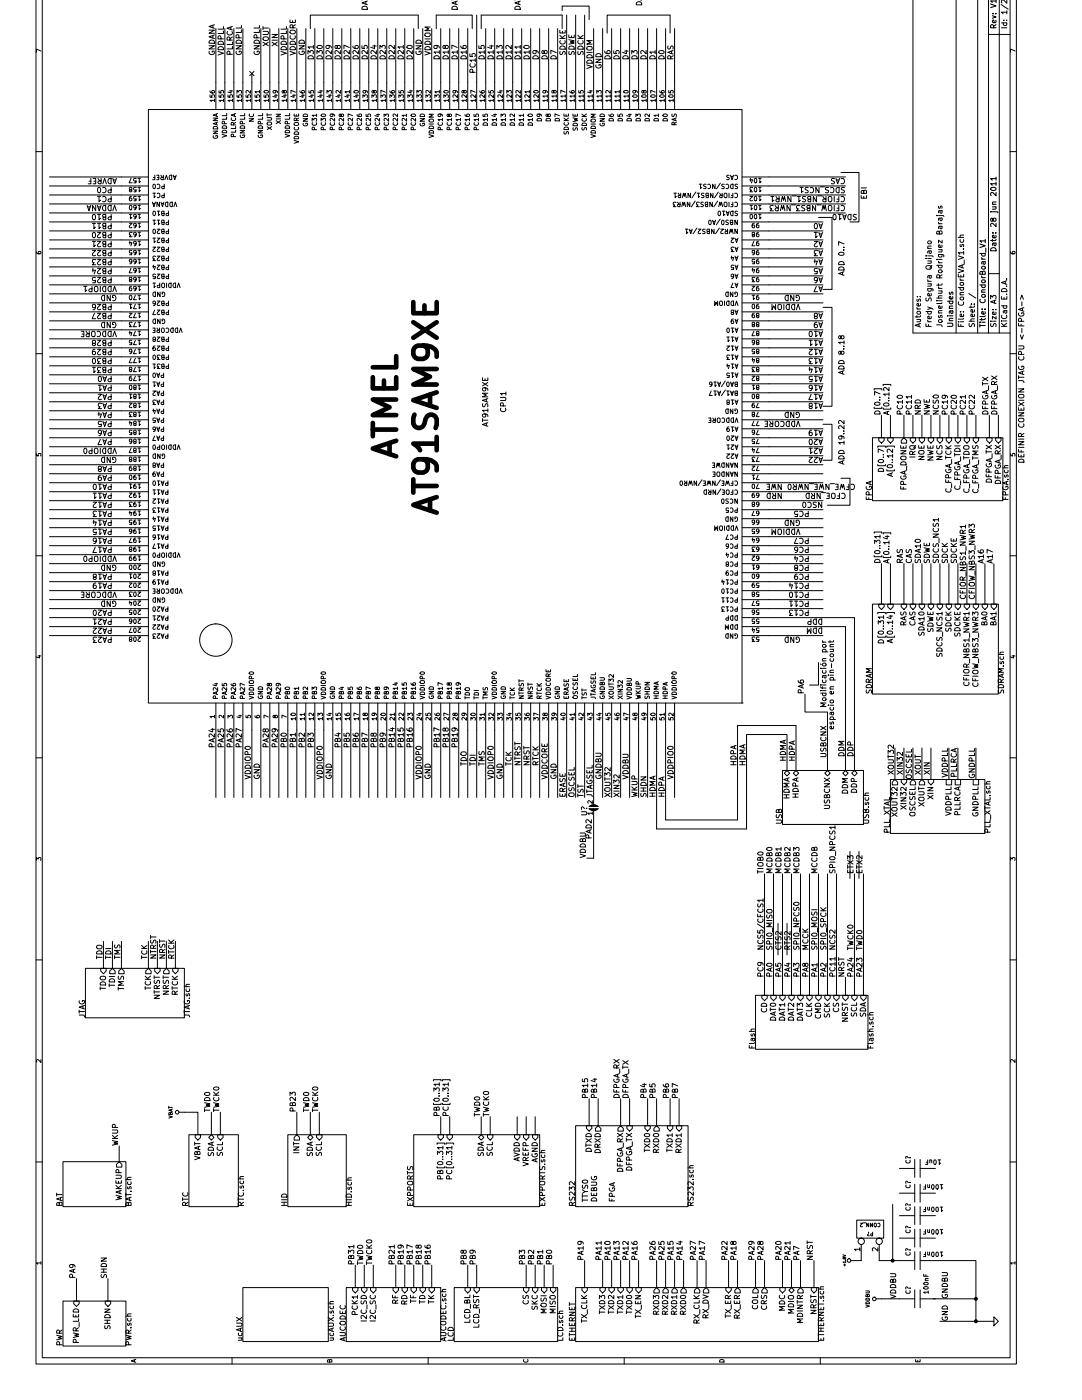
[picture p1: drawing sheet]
<svg xmlns="http://www.w3.org/2000/svg" width="216mm" height="279mm" viewBox="0 0 216 279" stroke-linecap="round" stroke-linejoin="round" font-family="sans-serif">
<g fill="none" stroke="#000" stroke-width=".2">
<path d="M7.2 -.1v272.3h195.6v-272.3M8.4 -.1v271.1h193.1v-271.1M72.2 -.1v.1M90.2 -.1v.1M102.7 -.1v.1M127.8 -.1l.2 .1M182.2 0v66.5h19.4M190.8 0v66.5M195.1 0v66.5M197.2 0v66.5M199.4 0v66.5M200.9 0v.6l-.8-.6-.3 .2 .1 .4"/>
<path d="M8.2 10.2l-.9-.4v.6M41.7 9.1h1.1l-1.1 .7h1.1M41.7 6h1.1l-1.1 .6h1.1M41.8 8.2a.57 .57 0 0 1 .6-.2 .57 .57 0 0 1 .4 .6h-1.1zM41.8 10.3l-.1 .1a.56 .56 0 0 0 .5 .5 .56 .56 0 0 0 .6-.3l-.1-.4h-.4v.2M41.9 19v.4h.4v-.4h.4v.4M41.9 18.1l.2 .4 .5 .1 .2-.2-.1-.3h-.3l-.2 .1 .2 .4M42.5 5v.6M42.5 7.1v.5M42.8 7l-1.1 .3 1.1 .4M42.8 4.9l-1.1 .4 1.1 .4M42.8 19.8v.5"/>
<path d="M43.1 5.7v16.2M43.5 10.3l1.1 .3-1.1 .4M43.6 9.5a.57 .57 0 0 1 .6-.2 .57 .57 0 0 1 .4 .6h-1.1zM43.6 8.4a.57 .57 0 0 1 .6-.2 .57 .57 0 0 1 .4 .6h-1.1zM43.7 19v.4h.4v-.4h.4v.4M43.7 18.1v.4l.4 .1v-.5h.4v.5M44.1 7.8l-.1-.6h-.4l-.1 .6h1.1M44.6 6.2v.5h-1.1M44.6 5.3v.5h-1.1M44.6 19.8v.5M44.9 5.7v16.2M45.4 6.3l-.1 .4a.62 .62 0 0 0 1.1 0l-.1-.4"/>
<path d="M45.5 19v.4h.4v-.4h.4v.4M45.8 18.1h.6M45.9 10.8l-.1-.5h-.4l-.1 .5h1.1M45.9 8l-.1-.6h-.4l-.1 .6h1.1M46.1 5.4v.5M46.1 18v.6l-.6-.2M46.4 9.2v.6h-1.1M46.4 8.4v.5h-1.1M46.4 5.3l-1.1 .3 1.1 .4M46.4 7.4l-.5 .3M46.4 19.8v.5M46.7 5.7v16.2"/>
<path d="M47.1 9.1h1.1l-1.1 .7h1.1M47.1 8.2a.57 .57 0 0 1 .7-.2 .57 .57 0 0 1 .4 .6h-1.1zM47.1 10.3v.1a.56 .56 0 0 0 .4 .5 .56 .56 0 0 0 .7-.3l-.1-.4h-.4v.2M47.3 19v.4h.4v-.4h.4v.4M47.3 18.6v-.5l.3 .3 .1-.3h.4v.5M47.7 7.6l-.2-.6h-.3l-.1 .6h1.1M48.2 6v.5h-1.1M48.2 5.1v.5h-1.1M48.2 19.8v.5M48.5 5.7v16.2M49.1 19v.4h.4v-.4h.4v.4M49.8 14.2l.9 .9"/>
<path d="M50 19.8v.5M50 18.1v.5l-.6-.5-.3 .1 .1 .4M50.3 14.7v7.2M50.7 9.1h1.1l-1.1 .7h1.1M50.7 14.2l-.9 .9M50.7 8.2a.57 .57 0 0 1 .7-.2 .57 .57 0 0 1 .4 .6h-1.1zM50.7 10.3v.1a.56 .56 0 0 0 .4 .5 .56 .56 0 0 0 .6-.3v-.4h-.4v.2M50.9 19v.4h.4v-.4h.4v.4M51.3 7.6l-.2-.6h-.3l-.1 .6h1.1M51.8 6v.5h-1.1M51.8 5.1v.5h-1.1M51.8 18.3h-.9l.2 .3"/>
<path d="M51.8 18.1v.5M51.8 19.8v.5M52 5.7v16.2M52.5 5.6h1.1M52.5 6.3h.9l.2 .2-.2 .4h-.9M52.5 8.4l1.1 .7M52.5 5.3v.6M52.5 7.5l.3-.1h.6l.2 .4-.4 .3-.6-.1-.1-.2zM52.7 19v.4h.4v-.4h.4v.4M52.8 18.1a.47 .47 0 0 1 .4-.1 .47 .47 0 0 1 .4 .4 .45 .45 0 0 1-.5 .2 .45 .45 0 0 1-.4-.4zM53.6 8.4l-1.1 .7M53.6 19.8v.5"/>
<path d="M53.8 5.7v16.2M54.3 8.4l1.1 .7M54.3 6.9h1.1l-1.1 .6h1.1M54.3 8h1.1M54.8 19h.6M54.9 18.1l.1 .1v.3h-.4l-.1-.3 .2-.1h.5l.2 .4M55.1 18.9v.5l-.7-.2M55.4 8.4l-1.1 .7M55.4 19.8v.5M55.6 5.7v16.2M56.1 10.3l1 .3-1 .4M56.1 9.5a.57 .57 0 0 1 .7-.2 .57 .57 0 0 1 .3 .6h-1z"/>
<path d="M56.1 8.4a.57 .57 0 0 1 .7-.2 .57 .57 0 0 1 .3 .6h-1zM56.6 19h.6M56.6 7.8l-.1-.6h-.3l-.1 .6h1M56.7 18.2l.1-.1 .4 .1-.1 .3h-.4a.33 .33 0 0 0-.3-.4v.4l.3-.1M56.9 18.9v.5l-.7-.2M57.1 6.2v.5h-1M57.1 5.3v.5h-1M57.2 19.8v.5M57.4 5.7v16.2M57.9 4v.5h1v-.5M57.9 10.3l1 .3-1 .4M58 7.1l-.1 .4a.62 .62 0 0 0 1 0l-.1-.4"/>
<path d="M58 6.1h.8l.1 .4-.3 .2h-.6l-.1-.2zM58 9.4a.56 .56 0 0 1 .7-.1 .56 .56 0 0 1 .2 .6h-1zM58 8.3a.56 .56 0 0 1 .7 0 .56 .56 0 0 1 .2 .5h-1zM58.4 19h.6M58.4 4.1v.4M58.4 5.6l-.1-.6h-.3l-.1 .6h1M58.7 18.9v.5l-.7-.2M58.9 4.9l-.5 .4M59 19.8v.5M59 18.4l-.9-.4v.6M59.2 5.7v16.2M59.7 9.1h1l-1 .7h1"/>
<path d="M59.7 8.2a.57 .57 0 0 1 .7-.2 .57 .57 0 0 1 .3 .6h-1zM59.7 10.3v.1a.56 .56 0 0 0 .4 .5 .56 .56 0 0 0 .6-.3l-.1-.4h-.3v.2M59.9 18.1l.2 .4 .5 .1 .2-.2-.1-.3h-.3l-.2 .1 .2 .4M60.2 19h.6M60.5 18.9v.5l-.7-.2M60.8 19.8v.5M61 5.7v16.2M61.5 10.8v-.7l.4 .3 .1-.3h.4v.7M61.5 11.3a.57 .57 0 0 1 .7-.2 .57 .57 0 0 1 .3 .6h-1zM61.7 18.1v.4l.4 .1v-.5h.4v.5M62 19h.5M62.3 18.9v.5l-.7-.2"/>
<path d="M62.5 9.4h-1l.3 .3M62.5 9.1v.6M62.5 19.8v.5M62.8 5.7v16.2M63.2 10.8v-.7l.5 .3 .1-.3h.4v.7M63.3 9.2a.58 .58 0 0 1 .6-.2 .58 .58 0 0 1 .4 .4 .61 .61 0 0 1-1.1-.1zM63.3 11.3a.57 .57 0 0 1 .7-.2 .57 .57 0 0 1 .3 .6h-1.1zM63.7 19h.6M63.7 18.1h.6M64.1 18.9v.5l-.7-.2M64.1 18v.6l-.7-.2M64.3 19.8v.5"/>
<path d="M64.6 5.7v16.2M65.1 11.3a.57 .57 0 0 1 .7-.2 .57 .57 0 0 1 .3 .6h-1.1zM65.2 18.6v-.5l.4 .3 .1-.3h.3v.5M65.5 9.1l.2 .2v.3h-.6l-.1-.3 .3-.2h.6l.2 .3v.2M65.5 19h.6M65.8 18.9v.5l-.6-.2M66.1 10.1v.7l-.8-.7-.3 .2 .1 .4M66.1 19.8v.5M66.4 5.7v16.2M66.9 11.3a.57 .57 0 0 1 .7-.2 .57 .57 0 0 1 .3 .6h-1.1zM67.3 9.3l.2-.2h.3l.1 .2-.1 .3-.3 .1-.3-.6-.3 .1v.4l.2 .1 .2-.2M67.3 19h.6"/>
<path d="M67.6 18.9v.5l-.6-.2M67.9 10.1v.7l-.8-.7-.3 .2 .1 .4M67.9 19.8v.5M67.9 18.1v.5l-.6-.5-.3 .1 .1 .4M68.2 5.7v16.2M68.7 11.3a.57 .57 0 0 1 .7-.2 .57 .57 0 0 1 .3 .6h-1.1zM69.1 19h.6M69.4 18.9v.5l-.6-.2M69.7 10.1v.7l-.8-.7-.3 .2 .1 .4M69.7 9.5l-1.1-.5v.7M69.7 18.3h-.9l.3 .3M69.7 18.1v.5"/>
<path d="M69.7 19.8v.5M70 5.7v16.2M70.4 9.2l.1 .3 .2 .1 .6 .1 .2-.2-.1-.4-.5 .1-.1 .3 .3 .2M70.5 11.3a.57 .57 0 0 1 .6-.2 .57 .57 0 0 1 .4 .6h-1.1zM70.7 18.1a.47 .47 0 0 1 .5-.1 .47 .47 0 0 1 .3 .4 .52 .52 0 0 1-.9-.1zM70.9 19h.6M71.2 18.9v.5l-.6-.2M71.5 10.1v.7l-.8-.7-.3 .2 .1 .4M71.5 19.8v.5M71.8 5.7v16.2M72.2 9.1v.5l.5 .1v-.5l.5-.1v.6M72.3 11.3a.57 .57 0 0 1 .6-.2 .57 .57 0 0 1 .4 .6h-1.1z"/>
<path d="M72.3 1.5a.57 .57 0 0 1 .6-.2 .57 .57 0 0 1 .4 .6h-1.1zM72.4 19.5v-.6l.4 .3v-.2h.4v.5M72.8 18.1l.2 .1-.1 .3h-.4l-.1-.3 .2-.1h.5l.2 .4M73 .3v.5M73.3 10.1v.7l-.8-.7-.3 .2 .1 .4M73.3 .2l-1.1 .4 1.1 .3M73.3 19.8v.5M73.6 5.7v16.2M74.1 11.3a.57 .57 0 0 1 .6-.2 .57 .57 0 0 1 .4 .6h-1.1zM74.2 19.5v-.6l.4 .3v-.2h.4v.5M74.4 9.2h.7M74.6 18.2l.2-.1 .3 .1-.2 .4-.3-.1-.1-.4-.3 .1 .1 .3 .3-.1"/>
<path d="M74.7 9v.7l-.7-.3M75.1 10.1v.7l-.8-.7-.3 .2 .1 .4M75.1 19.8v.5M75.4 5.7v16.2M75.8 9.7v-.6l.4 .3 .1-.3h.5v.6M75.9 11.3a.57 .57 0 0 1 .6-.2 .57 .57 0 0 1 .4 .6h-1.1zM76 19.5v-.6l.3 .3 .1-.2h.4v.5M76.9 10.1v.7l-.8-.7-.3 .2 .1 .4M76.9 19.8v.5M76.9 18.4l-.9-.4v.6M77.2 5.7v16.2M77.7 11.3a.57 .57 0 0 1 .6-.2 .57 .57 0 0 1 .4 .6h-1.1z"/>
<path d="M77.8 19.5v-.6l.3 .3 .1-.2h.4v.5M77.8 18.1l.2 .4 .5 .1 .2-.2-.1-.3h-.3l-.2 .1 .2 .4M78.7 10.1v.6l-.8-.6-.3 .2 .1 .4M78.7 9.1v.6l-.8-.6-.3 .2 .1 .4M78.7 19.8v.5M79 5.7v16.2M79.5 11.3a.57 .57 0 0 1 .6-.2 .57 .57 0 0 1 .4 .6h-1.1zM79.6 19.5v-.6l.3 .3 .1-.2h.4v.5M79.6 18.1v.4l.4 .1v-.5h.4v.5M80.5 10.1v.6l-.8-.6-.3 .2 .1 .4M80.5 9.4h-1.1l.3 .3M80.5 9.1v.6"/>
<path d="M80.5 19.8v.5M80.8 5.7v16.2M81.2 11.3a.57 .57 0 0 1 .7-.2 .57 .57 0 0 1 .4 .6h-1.1zM81.2 9.2a.58 .58 0 0 1 .6-.2 .58 .58 0 0 1 .5 .4 .61 .61 0 0 1-1.1-.1zM81.4 19.5v-.6l.3 .3 .1-.2h.4v.5M81.7 18.1h.6M82 18v.6l-.6-.2M82.3 10.1v.6l-.8-.6-.3 .2 .1 .4M82.3 19.8v.5M82.6 5.7v16.2M83 9.1h1.1l-1.1 .7h1.1M83 8.2a.57 .57 0 0 1 .7-.2 .57 .57 0 0 1 .4 .6h-1.1z"/>
<path d="M83 10.3v.1a.56 .56 0 0 0 .4 .5 .56 .56 0 0 0 .7-.3l-.1-.4h-.4v.2M83.2 19.5v-.6l.3 .3 .1-.2h.4v.5M83.2 18.6v-.5l.3 .3 .1-.3h.4v.5M83.5 5.7v-2.7h-21.6v2.7M84.1 19.8v.5M84.4 5.7v16.2M84.8 7.8h1.1M84.8 10.3l1.1 .3-1.1 .4M84.9 9.4a.56 .56 0 0 1 .7-.1 .56 .56 0 0 1 .3 .6h-1.1zM84.9 8.3a.56 .56 0 0 1 .7 0 .56 .56 0 0 1 .3 .5h-1.1zM84.9 6.6h.8l.2 .2-.1 .3-.3 .2h-.6l-.1-.3zM85 19.5v-.6l.3 .3 .1-.2h.4v.5"/>
<path d="M85.9 5.4h-1.1l.8 .4-.8 .3h1.1M85.9 18.1v.5l-.6-.5-.3 .1 .1 .4M85.9 19.8v.5M86.1 5.7v16.2M86.6 11.3a.57 .57 0 0 1 .7-.2 .57 .57 0 0 1 .4 .6h-1.1zM86.8 19.5v-.6l.3 .3 .1-.2h.4v.5M87 9.1l.2 .2v.3h-.5l-.1-.3 .2-.2h.6l.3 .3v.2M87 5.7v-2.7h7.2v2.7M87.7 10.4h-1.1l.3 .3M87.7 10.1v.6M87.7 18.3h-.9l.2 .3M87.7 18.1v.5"/>
<path d="M87.7 19.8v.5M87.9 5.7v16.2M88.4 11.3a.57 .57 0 0 1 .7-.2 .57 .57 0 0 1 .3 .6h-1zM88.6 19.5v-.6l.3 .3 .1-.2h.4v.5M88.6 18.2a.52 .52 0 0 1 .9 .2 .45 .45 0 0 1-.5 .2 .45 .45 0 0 1-.4-.4zM88.8 9.3l.2-.2h.4v.2v.3l-.4 .1-.3-.6-.3 .1 .1 .4 .1 .1 .2-.2M89.4 10.4h-1l.3 .3M89.4 10.1v.6M89.5 19.8v.5M89.7 5.7v16.2M90.2 11.3a.57 .57 0 0 1 .7-.2 .57 .57 0 0 1 .3 .6h-1zM90.2 1.5a.57 .57 0 0 1 .7-.2 .57 .57 0 0 1 .3 .6h-1z"/>
<path d="M90.8 18.1l.1 .1v.3h-.4l-.1-.3 .1-.1h.5l.3 .4M90.9 .3v.5M91.2 .2l-1 .4 1 .3M91.2 10.4h-1l.3 .3M91.2 10.1v.6M91.2 9.5l-1-.5v.7M91.3 18.9v.6l-.7-.6-.2 .2 .1 .3M91.3 19.8v.5M91.5 5.7v16.2M92 9.2v.3l.2 .1 .6 .1 .2-.2-.1-.4-.5 .1v.3l.2 .2M92 11.3a.57 .57 0 0 1 .7-.2 .57 .57 0 0 1 .3 .6h-1zM92.6 18.2l.1-.1 .4 .1-.2 .4-.3-.1-.1-.4-.3 .1v.3l.4-.1"/>
<path d="M93 10.4h-1l.3 .3M93 10.1v.6M93.1 18.9v.6l-.7-.6-.2 .2v.3M93.1 19.8v.5M93.3 5.7v16.2M93.8 10.7v.6h.5l-.1-.5 .5-.1v.6M93.9 12.7l-.1 .4a.62 .62 0 0 0 1 0l-.1-.4M94.3 14.4l-.1-.6-.3 .1-.1 .5h1M94.8 12h-1l.3 .3M94.8 11.7v.6M94.9 18.4l-.9-.4v.6M94.9 18.9v.6l-.7-.6-.2 .2v.3"/>
<path d="M94.9 19.8v.5M95.1 3v18.9M95.6 9.1v.5l.5 .1-.1-.5 .5-.1v.6M95.6 11.3a.57 .57 0 0 1 .7-.2 .57 .57 0 0 1 .3 .6h-1zM95.8 18.1l.2 .4 .5 .1 .1-.2v-.3h-.3l-.2 .1 .2 .4M96 5.7v-2.7h16.2v2.7M96.6 10.4h-1l.3 .3M96.6 10.1v.6M96.6 18.9v.6l-.6-.6-.2 .2v.3M96.6 19.8v.5M96.9 5.7v16.2M97.4 11.3a.57 .57 0 0 1 .7-.2 .57 .57 0 0 1 .3 .6h-1.1z"/>
<path d="M97.5 18.1v.4l.5 .1v-.5h.4v.5M97.7 9.2h.7M98.1 9v.7l-.8-.3M98.4 10.4h-1.1l.4 .3M98.4 10.1v.6M98.4 18.9v.6l-.6-.6-.3 .2 .1 .3M98.4 19.8v.5M98.7 5.7v16.2M99.1 9.7v-.6l.5 .3 .1-.3h.4v.6M99.2 11.3a.57 .57 0 0 1 .7-.2 .57 .57 0 0 1 .3 .6h-1.1zM99.6 18.1h.6M100 18v.6l-.7-.2"/>
<path d="M100.2 10.4h-1.1l.3 .3M100.2 10.1v.6M100.2 18.9v.6l-.6-.6-.3 .2 .1 .3M100.2 19.8v.5M100.5 5.7v16.2M101 11.3a.57 .57 0 0 1 .7-.2 .57 .57 0 0 1 .3 .6h-1.1zM101.1 18.6v-.5l.4 .3 .1-.3h.3v.5M102 9.1v.6l-.8-.6-.3 .2 .1 .4M102 10.4h-1.1l.3 .3M102 10.1v.6M102 18.9v.6l-.6-.6-.3 .2 .1 .3M102 19.8v.5"/>
<path d="M102.3 5.7v16.2M102.8 1.5a.57 .57 0 0 1 .7-.2 .57 .57 0 0 1 .3 .6h-1.1zM102.8 11.3a.57 .57 0 0 1 .7-.2 .57 .57 0 0 1 .3 .6h-1.1zM103.5 .3v.5M103.8 .2l-1.1 .4 1.1 .3M103.8 10.4h-1.1l.3 .3M103.8 9.4h-1.1l.3 .3M103.8 9.1v.6M103.8 10.1v.6M103.8 18.9v.6l-.6-.6-.3 .2 .1 .3M103.8 18.1v.5l-.6-.5-.3 .1 .1 .4M103.8 19.8v.5"/>
<path d="M104.1 5.7v16.2M104.6 9.2a.58 .58 0 0 1 .6-.2 .58 .58 0 0 1 .4 .4 .61 .61 0 0 1-.6 .3 .61 .61 0 0 1-.5-.4zM104.6 11.3a.57 .57 0 0 1 .6-.2 .57 .57 0 0 1 .4 .6h-1.1zM105.6 10.4h-1.1l.3 .3M105.6 10.1v.6M105.6 18.9v.6l-.6-.6-.3 .2 .1 .3M105.6 18.3h-.9l.3 .3M105.6 18.1v.5M105.6 19.8v.5M105.9 5.7v16.2M106.4 11.3a.57 .57 0 0 1 .6-.2 .57 .57 0 0 1 .4 .6h-1.1zM106.6 18.1a.47 .47 0 0 1 .5-.1 .47 .47 0 0 1 .3 .4 .45 .45 0 0 1-.5 .2 .45 .45 0 0 1-.3-.4z"/>
<path d="M106.8 10.1l.2 .2-.1 .3-.5 .1-.1-.4 .2-.2h.6l.3 .3v.2M107.4 18.9v.6l-.6-.6-.3 .2 .1 .3M107.4 19.8v.5M107.7 5.7v16.2M108.2 11.3a.57 .57 0 0 1 .6-.2 .57 .57 0 0 1 .4 .6h-1.1zM108.6 10.3l.2-.2h.3l.1 .2-.1 .4h-.3l-.3-.6-.3 .1v.5h.2l.2-.2M108.7 18.1l.2 .1-.1 .3h-.4l-.1-.3 .2-.1h.5l.2 .4M109.2 19.2h-.9l.3 .2M109.2 18.9v.5M109.2 19.8v.5M109.5 5.7v16.2M110 11.3a.57 .57 0 0 1 .6-.2 .57 .57 0 0 1 .4 .6h-1.1z"/>
<path d="M110.5 18.2l.2-.1 .3 .1-.2 .4-.3-.1-.1-.4-.3 .1 .1 .3 .3-.1M111 10.5l-1.1-.5v.7M111 19.2h-.9l.3 .2M111 18.9v.5M111 19.8v.5M111.3 5.7v16.2M111.7 7l.6 .7M111.7 6.1v.5h1.1v-.5M111.7 7.7h1.1M111.8 9.4a.57 .57 0 0 1 .6-.2 .57 .57 0 0 1 .4 .6h-1.1zM111.8 10.3l-.1 .4 .2 .2h.2l.3-.6h.3v.6M111.8 8.1l-.1 .4a.62 .62 0 0 0 1.1 0l-.1-.4"/>
<path d="M112.2 2.1v-.9h5.4v2.7M112.2 6.2v.4M112.8 7l-.6 .5M112.8 19.2h-.9l.3 .2M112.8 18.9v.5M112.8 19.8v.5M112.8 18.4l-.9-.4v.6M113.1 3v18.9M113.5 7.9l1.1 .3-.8 .2 .8 .2-1.1 .2M113.5 7v.5h1.1v-.5M113.6 9.4a.57 .57 0 0 1 .6-.2 .57 .57 0 0 1 .4 .6h-1.1zM113.6 10.3l-.1 .4 .2 .2h.2l.3-.6h.3v.6"/>
<path d="M113.7 18.1l.2 .4 .5 .1 .2-.2-.1-.3h-.3l-.2 .1 .2 .4M114 7.1v.4M114.6 19.2h-.9l.3 .2M114.6 18.9v.5M114.6 19.8v.5M114.9 3v18.9M115.3 7l.6 .7M115.3 7.7h1.1M115.3 9.4a.57 .57 0 0 1 .7-.2 .57 .57 0 0 1 .4 .6h-1.1zM115.3 10.3v.4l.2 .2h.2l.3-.6h.3v.6M115.4 8.1l-.1 .4a.62 .62 0 0 0 1.1 0l-.1-.4M115.5 18.1v.4l.4 .1v-.5h.4v.5"/>
<path d="M116.4 7l-.6 .5M116.4 19.2h-.9l.3 .2M116.4 18.9v.5M116.4 19.8v.5M116.7 3v18.9M117.1 13l1.1 .3-1.1 .4M117.1 10.5h1.1M117.2 9.3h.8l.2 .2-.1 .3-.3 .2-.6-.1-.1-.2zM117.2 12.1a.56 .56 0 0 1 .7-.1 .56 .56 0 0 1 .3 .6h-1.1zM117.2 11a.56 .56 0 0 1 .7 0 .56 .56 0 0 1 .3 .5h-1.1zM117.6 18.1h.6M117.9 18v.6l-.6-.2"/>
<path d="M118.2 8.1h-1.1l.8 .4-.8 .3h1.1M118.2 19.2h-.9l.3 .2M118.2 18.9v.5M118.2 19.8v.5M118.5 5.7v16.2M118.9 11.8h1.1l-1.1 .7h1.1M118.9 13v.1a.56 .56 0 0 0 .4 .5 .56 .56 0 0 0 .6-.3v-.4h-.4v.2M119 10.8a.56 .56 0 0 1 .7-.1 .56 .56 0 0 1 .3 .6h-1.1zM119.1 18.6v-.5l.3 .3 .1-.3h.4v.5M120 19.2h-.9l.3 .2M120 18.9v.5M120 19.8v.5"/>
<path d="M120.2 5.7v10.8M120.2 16.5v5.4M120.7 10.2v.3l.2 .2h.7l.2-.2-.1-.4-.6 .1v.3l.2 .2M120.7 11.3a.57 .57 0 0 1 .7-.2 .57 .57 0 0 1 .4 .6h-1.1zM121.8 18.1v.5l-.7-.5-.2 .1 .1 .4M121.8 19.2h-.9l.2 .2M121.8 18.9v.5M121.8 19.8v.5M122 5.7v16.2M122.5 10.1v.6h.5l-.1-.5 .6-.1v.6M122.5 11.3a.57 .57 0 0 1 .7-.2 .57 .57 0 0 1 .4 .6h-1.1zM123.6 19.8v.5"/>
<path d="M123.6 19.2h-.9l.2 .2M123.6 18.3h-.9l.2 .3M123.6 18.1v.5M123.6 18.9v.5M123.8 5.7v16.2M124.3 11.3a.57 .57 0 0 1 .7-.2 .57 .57 0 0 1 .3 .6h-1zM124.6 18.1a.47 .47 0 0 1 .4-.1 .47 .47 0 0 1 .4 .4 .45 .45 0 0 1-.5 .2 .45 .45 0 0 1-.4-.4zM124.6 10.2h.7M125 10v.7l-.8-.3M125.4 19.2h-.9l.2 .2M125.4 18.9v.5M125.4 19.8v.5"/>
<path d="M125.6 5.7v16.2M126.1 10.7v-.6l.4 .3 .1-.3h.4v.6M126.1 11.3a.57 .57 0 0 1 .7-.2 .57 .57 0 0 1 .3 .6h-1zM126.3 19a.47 .47 0 0 1 .5-.1 .47 .47 0 0 1 .4 .3 .52 .52 0 0 1-.9-.1zM126.7 18.1l.1 .1v.3h-.5v-.3l.1-.1h.5l.3 .4M127 .6a.57 .57 0 0 1 .7-.2 .57 .57 0 0 1 .3 .6h-1zM127.2 19.8v.5M127.4 5.7v16.2M127.9 11.3a.57 .57 0 0 1 .7-.2 .57 .57 0 0 1 .3 .6h-1zM128.1 19a.52 .52 0 0 1 .8 .2 .45 .45 0 0 1-.4 .2 .45 .45 0 0 1-.4-.4zM128.4 18.2l.2-.1 .3 .1v.3h-.4a.33 .33 0 0 0-.4-.4v.4l.3-.1M128.9 10.1v.6l-.7-.6-.3 .2 .1 .4"/>
<path d="M128.9 19.8v.5M129.2 5.7v16.2M129.7 11.3a.57 .57 0 0 1 .7-.2 .57 .57 0 0 1 .3 .6h-1zM129.9 19a.52 .52 0 0 1 .8 .2 .45 .45 0 0 1-.4 .2 .45 .45 0 0 1-.4-.4zM130.7 10.4h-1l.3 .3M130.7 10.1v.6M130.7 19.8v.5M130.7 18.4l-.9-.4v.6M131 5.7v16.2M131.5 10.2a.58 .58 0 0 1 .6-.2 .58 .58 0 0 1 .4 .4 .6 .6 0 0 1-.5 .3 .6 .6 0 0 1-.6-.3zM131.5 11.3a.57 .57 0 0 1 .7-.2 .57 .57 0 0 1 .3 .6h-1.1zM131.6 18.1l.3 .4 .5 .1 .1-.2v-.3h-.3l-.2 .1 .2 .4"/>
<path d="M131.7 19a.52 .52 0 0 1 .8 .2 .45 .45 0 0 1-.4 .2 .45 .45 0 0 1-.4-.4zM132.5 19.8v.5M132.8 5.7v16.2M133.3 9.2l-.1 .4 .2 .2h.2l.3-.6h.3l.1 .6M133.4 18.1v.4l.5 .1v-.5h.3v.5M133.5 19a.52 .52 0 0 1 .8 .2 .45 .45 0 0 1-.5 .2 .45 .45 0 0 1-.3-.4zM133.7 6.6v-3.6h-12.6v3.6M133.8 11.7l-.1-.5h-.3l-.2 .5h1.1M134 10.2v.5M134.3 10.1l-1.1 .3 1.1 .4M134.3 11.1l-.5 .4M134.3 19.8v.5"/>
<path d="M134.6 5.7v16.2M197.2 6.9h4.3M199.8 .9l1.4 .9M199.8 5.5h1.1M199.8 4.6h1.1M200.2 4.1h.1M200.2 4.6v.3l.2 .2 .4-.1v-.4M200.8 4.1h.1M200.9 2.4h-1.1l.3 .4M200.9 2.1v.7M202.5 10.2l-.9-.4v.6M7.2 30.3h1.2"/>
<path d="M9.9 35.3h19.7M9.9 37.1h19.7M9.9 38.9h19.7M17.8 36.2h.3M18.1 35.6v1.1h-.5M18.6 35.6h.5v1.1h-.5M18.7 36.2h.4M19.5 39.2h.6M19.5 35.6l.4 .5M19.6 37.5l.1-.1a.52 .52 0 0 1 .4 .6 .52 .52 0 0 1-.5 .4 .8 .8 0 0 1 0-.9zM19.8 39.2v1.1l.3-.3M20.2 35.6v1.1l-.6-.1v-.4l.6-.1"/>
<path d="M20.5 37.5l.4-.1a.62 .62 0 0 1 0 1.1l-.4-.1M20.5 39.3l.4-.1a.62 .62 0 0 1 0 1.1l-.4-.1M20.5 36.7l.4-1.1 .3 1.1M21.6 35.7l.6-.1v1.1a.57 .57 0 0 1-.6-.3 .57 .57 0 0 1 0-.7zM22.2 37.4v1.1l-.6-.1v-.4l.6-.1M22.2 39.2v1.1l-.6-.1v-.4l.6-.1M22.5 35.6l.4 1.1 .3-1.1M22.6 35.9h.5M26 37.9l-.2-.2 .2-.3 .3 .1-.1 .4-.4 .1 .2 .3 .3-.1-.2-.3M26.1 35.6l-.3 .9h.6M26.2 39.2l-.4 .2v.5l.2 .2 .3-.1-.1-.4-.2-.1-.2 .2M27.2 35.7h-.5v.4h.5l-.1 .4h-.4"/>
<path d="M27.2 37.5h-.5v.4h.5l-.1 .4h-.4M27.2 39.3h-.5v.3h.5l-.1 .5h-.4M27.5 35.6h.5M27.5 37.4h.5M27.5 39.2h.5M27.8 35.6v.9l.2-.3M27.8 37.4v.9l.2-.3M27.8 39.2v.9l.2-.3M29.6 21.9h118.5v118.4h-118.5zM30.5 38.6h.5M30.6 35.4h.3M30.6 36.8h.1a.43 .43 0 0 1 .3 .4 .43 .43 0 0 1-.4 .4l-.1-.3z"/>
<path d="M30.8 38.6v.9l.2-.3M30.9 35v.9h-.4M31.3 35h.4v.9h-.4M31.4 36.8h.3a.53 .53 0 0 1 0 .8h-.3M31.4 38.6a.4 .4 0 0 1 .6 .4 .4 .4 0 0 1-.6 .4M31.4 35.4h.3M32.1 35l.3 .4M32.6 35v.9l-.5-.1 .1-.4h.4M32.8 36.8v.9l-.5-.1v-.4h.5M32.8 38.6v.9l-.5-.1v-.4h.5M32.9 35.9l.3-.9 .3 .9M33.9 35h.4v.9a.48 .48 0 0 1-.5-.3 .48 .48 0 0 1 .1-.6z"/>
<path d="M34.6 35l.3 .9 .3-.9M34.7 35.2h.4M42.5 26.2h.9l-.9 .5h.9M42.5 23.6h.9l-.9 .5h.9M42.6 27.1a.4 .4 0 0 0 .4 .5 .4 .4 0 0 0 .3-.5h-.2v.1M42.7 25.3a.47 .47 0 0 1 .5 0 .47 .47 0 0 1 .2 .4h-.9zM42.8 20h-.9l.3 .3M43.2 22.8v.4M43.2 24.5v.4M43.4 24.4l-.9 .3 .9 .3M43.4 22.7l-.9 .3 .9 .3M44.3 26.8l.9 .3-.9 .3"/>
<path d="M44.5 26.1a.47 .47 0 0 1 .5-.1 .47 .47 0 0 1 .2 .5h-.9zM44.5 25.2a.47 .47 0 0 1 .5-.1 .47 .47 0 0 1 .2 .5h-.9zM44.6 20h-.9l.3 .3M44.8 24.7v-.4l-.4-.1-.1 .5h.9M45.2 23.4v.4h-.9M45.2 22.7v.4h-.9M46.2 23.5l-.1 .3a.53 .53 0 0 0 .9 .1l-.1-.4M46.4 20h-.9l.3 .3M46.6 27.3v-.5h-.4l-.1 .5h.9M46.6 24.9v-.4h-.4l-.1 .4h.9M46.8 22.8v.4M47 25.9v.5h-.9"/>
<path d="M47 25.2v.4h-.9M47 22.7l-.9 .3 .9 .3M47 24.4l-.4 .3M47.9 26h.9l-.9 .5h.9M48 27a.4 .4 0 0 0 .4 .5 .4 .4 0 0 0 .3-.6h-.3v.2M48 25.2a.47 .47 0 0 1 .6-.1 .47 .47 0 0 1 .2 .5h-.9zM48.2 20h-.9l.3 .3M48.4 24.7v-.4l-.4-.1-.1 .5h.9M48.8 23.4v.4h-.9M48.8 22.7v.4h-.9M49.7 23.7h.9l-.9 .5h.9M49.8 22.8l-.1 .3a.54 .54 0 0 0 .9 0l-.1-.3"/>
<path d="M50 20h-.9l.3 .3M51.5 26h.9l-.9 .5h.9M51.6 27a.4 .4 0 0 0 .4 .5 .4 .4 0 0 0 .3-.6h-.3v.2M51.6 25.2a.47 .47 0 0 1 .6-.1 .47 .47 0 0 1 .2 .5h-.9zM51.8 20h-.9l.2 .3M52 24.7l-.1-.4-.3-.1-.1 .5h.9M52.4 23.4v.4h-.9M52.4 22.7v.4h-.9M53.3 23.5h.7l.2 .1-.2 .4h-.7M53.3 25.3l.9 .6M53.3 22.7v.5M53.3 22.9h.9"/>
<path d="M53.4 24.4h.7l.1 .4-.8 .1-.1-.1zM53.6 20h-.9l.2 .3M54.2 25.3l-.9 .6M55.1 24.1l.9 .6M55.1 22.8h.9l-.9 .5h.9M55.1 23.7h.9M55.4 20h-.9l.2 .3M56 24.1l-.9 .6M56.9 26.8l.9 .3-.9 .3M57 26.1a.47 .47 0 0 1 .6-.1 .47 .47 0 0 1 .2 .5h-.9zM57 25.2a.47 .47 0 0 1 .6-.1 .47 .47 0 0 1 .2 .5h-.9zM57.2 20h-.9l.2 .3"/>
<path d="M57.4 24.7l-.1-.4-.3-.1-.1 .5h.9M57.8 23.4v.4h-.9M57.8 22.6v.5h-.9M58.7 28l.9 .3-.9 .3M58.7 22.7v.5h.9v-.5M58.7 24.6l.6-.2 .2 .2 .1 .2-.3 .2h-.5zM58.8 25.4l-.1 .3a.53 .53 0 0 0 .9 0l-.1-.3M58.8 27.3a.47 .47 0 0 1 .5-.1 .47 .47 0 0 1 .3 .5h-.9zM58.8 26.4a.47 .47 0 0 1 .5-.1 .47 .47 0 0 1 .3 .5h-.9zM59 20h-.9l.2 .3M59.1 22.9v.3M59.2 24.1l-.1-.5h-.3l-.1 .5h.9"/>
<path d="M59.6 23.6l-.4 .3M60.5 23.7h.9l-.9 .5h.9M60.5 24.6a.4 .4 0 0 0 .4 .5 .4 .4 0 0 0 .4-.5h-.3v.2M60.6 22.8a.47 .47 0 0 1 .5 0 .47 .47 0 0 1 .3 .5h-.9zM60.8 20h-.9l.2 .3M62.3 24.2v-.6l.3 .3 .1-.2h.4v.5M62.4 24.5l-.1 .3a.53 .53 0 0 0 .9 0l-.1-.3M62.5 20h-.8l.2 .3M62.7 25.9v-.5h-.3l-.1 .5h.9M63.2 23h-.9l.2 .3M63.2 22.8v.5M64.1 24.2v-.6l.3 .3 .1-.2h.4v.5"/>
<path d="M64.2 22.9a.47 .47 0 0 1 .4-.2 .47 .47 0 0 1 .4 .4 .53 .53 0 0 1-.9-.1zM64.2 24.5l-.1 .3a.54 .54 0 0 0 .9 0l-.1-.3M64.3 20h-.9l.3 .3M64.5 25.9v-.4l-.3-.1-.1 .5h.9M66 24.5l-.1 .3a.53 .53 0 0 0 .9 0l-.1-.3M66.1 20h-.9l.3 .3M66.3 22.8l.1 .1v.3h-.4l-.1-.3 .1-.1h.6l.2 .4M66.3 25.9v-.5h-.3l-.1 .5h.9M66.8 23.6v.6l-.7-.6-.2 .2 .1 .3M67.8 24.5l-.1 .3a.53 .53 0 0 0 .8 0v-.3M67.9 20h-.9l.3 .3M68.1 22.9l.1-.1 .4 .1-.2 .4-.3-.1-.1-.4-.3 .1 .1 .3 .3-.1"/>
<path d="M68.1 25.9v-.4l-.3-.1-.1 .5h.9M68.6 23.6v.6l-.7-.6-.2 .2 .1 .3M69.5 24.5v.3a.53 .53 0 0 0 .8 0v-.3M69.7 20h-.9l.3 .3M69.9 25.9v-.5h-.4v.5h.9M70.4 23.6v.6l-.7-.6-.2 .2v.3M70.4 23.1l-.9-.4v.6M71.3 22.8l.2 .4 .5 .1 .1-.2v-.3h-.3l-.2 .1 .2 .4M71.3 24.5v.3a.53 .53 0 0 0 .8 0v-.3M71.5 20h-.9l.3 .3M71.7 25.9v-.4l-.4-.1v.5h.8M72.1 23.6v.6l-.6-.6-.2 .2v.3"/>
<path d="M73 22.8v.4l.5 .1v-.5h.4v.5M73.1 24.5v.3a.54 .54 0 0 0 .8 0v-.3M73.3 20h-.9l.3 .3M73.5 25.9v-.4l-.4-.1-.1 .5h.9M73.9 23.6v.6l-.6-.6-.3 .2 .1 .3M74.9 24.5v.3a.53 .53 0 0 0 .8 0l-.1-.3M75.1 20h-.9l.3 .3M75.1 22.8h.6M75.3 25.9v-.5h-.4l-.1 .5h.9M75.5 22.7v.6l-.7-.2M75.7 23.6v.6l-.6-.6-.3 .2 .1 .3M76.6 23.3v-.5l.4 .3 .1-.3h.3v.5"/>
<path d="M76.7 24.5l-.1 .3a.53 .53 0 0 0 .9 0l-.1-.3M76.9 20h-.9l.3 .3M77.1 25.9v-.5h-.4l-.1 .5h.9M77.5 23.6v.6l-.6-.6-.3 .2 .1 .3M78.5 24.5l-.1 .3a.53 .53 0 0 0 .9 0l-.1-.3M78.7 20h-.9l.3 .3M78.9 25.9v-.5h-.4l-.1 .5h.9M79.3 23.6v.6l-.6-.6-.3 .2 .1 .3M79.3 22.8v.5l-.6-.5-.3 .1 .1 .4M80.3 24.5l-.1 .3a.53 .53 0 0 0 .9 0l-.1-.3M80.5 20h-.9l.3 .3M80.7 25.9v-.5h-.4l-.1 .5h.9"/>
<path d="M81.1 23h-.9l.3 .3M81.1 22.8v.5M81.1 23.6v.6l-.6-.6-.3 .2 .1 .3M82.1 22.9a.52 .52 0 0 1 .8 .2 .53 .53 0 0 1-.9-.1zM82.1 24.5l-.1 .3a.54 .54 0 0 0 .9 0l-.1-.3M82.3 20h-.9l.3 .3M82.5 25.9v-.4l-.4-.1-.1 .5h.9M82.9 23.6v.6l-.6-.6-.3 .2 .1 .3M83.8 23.7h.9l-.9 .5h.9M83.9 24.6a.4 .4 0 0 0 .4 .5 .4 .4 0 0 0 .3-.5h-.3v.2M83.9 22.8a.47 .47 0 0 1 .6 0 .47 .47 0 0 1 .2 .5h-.9zM84.1 20h-.9l.3 .3"/>
<path d="M85.6 24.8h.9M85.6 26.9l.9 .3-.9 .2M85.7 26.1a.47 .47 0 0 1 .6 0 .47 .47 0 0 1 .2 .4h-.9zM85.7 25.2a.47 .47 0 0 1 .6 0 .47 .47 0 0 1 .2 .4h-.9zM85.7 23.8h.7l.1 .4-.8 .1-.1-.1zM85.9 20h-.9l.3 .3M86.5 22.8h-.9l.7 .3-.7 .3h.9M87.5 24.5l-.1 .3a.53 .53 0 0 0 .9 0l-.1-.3M87.7 20h-.9l.2 .3M87.8 22.8l.2 .1-.1 .3h-.4l-.1-.3 .2-.1h.5l.2 .4M87.9 25.9l-.1-.5h-.3l-.1 .5h.9M88.3 23.9h-.9l.3 .2"/>
<path d="M88.3 23.6v.5M89.3 24.5l-.1 .3a.53 .53 0 0 0 .9 0l-.1-.3M89.5 20h-.9l.2 .3M89.6 22.9l.2-.1 .3 .1-.2 .4-.3-.1-.1-.4-.3 .1 .1 .3 .3-.1M89.7 25.9l-.1-.4-.3-.1-.1 .5h.9M90.1 23.9h-.9l.3 .2M90.1 23.6v.5M91.1 24.5l-.1 .3a.53 .53 0 0 0 .9 0l-.1-.3M91.3 20h-.9l.2 .3M91.5 25.9l-.1-.4-.3-.1-.1 .5h.9M91.9 23.9h-.9l.3 .2M91.9 23.6v.5"/>
<path d="M91.9 23.1l-.9-.4v.6M92.8 22.8l.2 .4 .5 .1 .2-.2-.1-.3h-.3l-.2 .1 .2 .4M92.9 24.5l-.1 .3a.53 .53 0 0 0 .9 0l-.1-.3M93.1 20h-.9l.2 .3M93.3 25.9l-.1-.5h-.3l-.1 .5h.9M93.7 23.9h-.9l.3 .2M93.7 23.6v.5M94.6 22.8v.4l.4 .1v-.5h.4v.5M94.7 24.5l-.1 .3a.54 .54 0 0 0 .9 0l-.1-.3M94.9 20h-.9l.2 .3M95 25.9v-.5h-.3l-.1 .5h.9M95.5 23.9h-.9l.3 .2"/>
<path d="M95.5 23.6v.5M96.4 22.8v.4l.4 .1v-.5h.4v.5M96.5 24.6a.47 .47 0 0 1 .5-.1 .47 .47 0 0 1 .3 .5h-.9zM96.6 20h-.8l.2 .3M97.3 23.9h-.9l.2 .2M97.3 23.6v.5M98.3 24.6a.47 .47 0 0 1 .5-.1 .47 .47 0 0 1 .3 .5h-.9zM98.4 20h-.9l.3 .3M98.5 22.8h.6M98.8 22.7v.6l-.7-.2M99.1 23.9h-.9l.2 .2M99.1 23.6v.5"/>
<path d="M100 23.3v-.5l.3 .3 .1-.3h.4v.5M100.1 24.6a.47 .47 0 0 1 .5-.1 .47 .47 0 0 1 .3 .5h-.9zM100.2 20h-.9l.3 .3M100.9 23.9h-.9l.2 .2M100.9 23.6v.5M101.9 24.6a.47 .47 0 0 1 .5-.1 .47 .47 0 0 1 .3 .5h-.9zM102 20h-.9l.3 .3M102.7 22.8v.5l-.7-.5-.2 .1 .1 .4M102.7 23.9h-.9l.2 .2M102.7 23.6v.5M103.7 24.6a.47 .47 0 0 1 .5-.1 .47 .47 0 0 1 .3 .5h-.9zM103.8 20h-.9l.3 .3"/>
<path d="M104.5 23.9h-.9l.2 .2M104.5 23h-.9l.2 .3M104.5 22.8v.5M104.5 23.6v.5M105.4 22.9a.52 .52 0 0 1 .8 .2 .45 .45 0 0 1-.4 .2 .45 .45 0 0 1-.4-.4zM105.5 24.6a.47 .47 0 0 1 .5-.1 .47 .47 0 0 1 .2 .5h-.8zM105.6 20h-.9l.3 .3M106.2 23.9h-.8l.2 .2M106.2 23.6v.5M107.3 23.7a.47 .47 0 0 1 .5-.1 .47 .47 0 0 1 .2 .5h-.9zM107.4 20h-.9l.3 .3M107.5 22.8l.2 .1v.3h-.5l-.1-.3 .2-.1h.5l.2 .4"/>
<path d="M109.1 23.7a.47 .47 0 0 1 .5-.1 .47 .47 0 0 1 .2 .5h-.9zM109.2 20h-.9l.3 .3M109.3 22.9l.2-.1 .3 .1-.1 .4-.3-.1-.2-.4-.3 .1 .1 .3 .3-.1M110.9 23.7a.47 .47 0 0 1 .5-.1 .47 .47 0 0 1 .2 .5h-.9zM111 20h-.9l.3 .3M111.6 23.1l-.9-.4v.6M112.5 22.7v.5h.9v-.5M112.5 24.1h.9M112.5 23.6l.5 .5M112.6 26.3v.4h.3a.36 .36 0 0 1 .1-.3 .36 .36 0 0 1 .4-.1v.5M112.6 24.5l-.1 .3a.54 .54 0 0 0 .9 0l-.1-.3M112.7 25.4a.47 .47 0 0 1 .5 0 .47 .47 0 0 1 .2 .5h-.9z"/>
<path d="M112.8 20h-.9l.3 .3M113 22.9v.3M113.4 23.6l-.5 .3M114.3 23.5l.9 .2-.6 .2 .6 .2-.9 .2M114.3 22.7v.5h.9v-.5M114.4 25.5v.4l.3 .1a.36 .36 0 0 1 .1-.4 .36 .36 0 0 1 .4 0v.4M114.5 24.7a.47 .47 0 0 1 .5-.1 .47 .47 0 0 1 .2 .5h-.9zM114.6 20h-.9l.3 .3M114.8 22.9v.3M116.1 22.8l.5 .5M116.1 23.3h.9M116.2 25.4l-.1 .4 .4 .1a.35 .35 0 0 1 .1-.3 .35 .35 0 0 1 .4-.1v.5"/>
<path d="M116.2 23.7l-.1 .3a.54 .54 0 0 0 .9 0l-.1-.3M116.2 24.6a.47 .47 0 0 1 .6 0 .47 .47 0 0 1 .2 .5h-.9zM116.4 20h-.9l.3 .3M117 22.8l-.5 .3M117.9 24.8h.9M117.9 26.9l.9 .3-.9 .2M118 26.1a.47 .47 0 0 1 .6 0 .47 .47 0 0 1 .2 .4h-.9zM118 25.2a.47 .47 0 0 1 .6 0 .47 .47 0 0 1 .2 .4h-.9zM118 23.8h.7l.1 .4-.8 .1-.1-.1zM118.2 20h-.9l.3 .3M118.8 22.8h-.9l.7 .3-.7 .3h.9M119.7 23.7h.9l-.9 .5h.9"/>
<path d="M119.8 24.6a.4 .4 0 0 0 .4 .5 .4 .4 0 0 0 .3-.5h-.3v.2M119.8 22.8a.47 .47 0 0 1 .6 0 .47 .47 0 0 1 .2 .5h-.9zM120 20h-.9l.3 .3M121.5 22.9l.2 .3 .5 .1 .2-.2-.1-.3h-.3l-.2 .1 .2 .4M121.6 23.7a.47 .47 0 0 1 .6-.1 .47 .47 0 0 1 .2 .5h-.9zM121.8 20h-.9l.2 .3M123.3 22.8v.4l.4 .1v-.5h.4v.5M123.4 23.7a.47 .47 0 0 1 .6-.1 .47 .47 0 0 1 .2 .5h-.9zM123.6 20h-.9l.2 .3M125.2 23.7a.47 .47 0 0 1 .6-.1 .47 .47 0 0 1 .2 .5h-.9zM125.4 20h-.9l.2 .3M125.4 22.8h.6"/>
<path d="M125.7 22.7v.6l-.6-.2M126.9 23.3v-.5l.3 .3 .1-.3h.4v.5M127 23.7a.47 .47 0 0 1 .5-.1 .47 .47 0 0 1 .3 .5h-.9zM127.2 20h-.9l.2 .3M128.8 23.7a.47 .47 0 0 1 .5-.1 .47 .47 0 0 1 .3 .5h-.9zM128.9 20h-.8l.2 .3M129.6 22.8v.5l-.7-.5-.2 .1 .1 .4M130.6 23.7a.47 .47 0 0 1 .5-.1 .47 .47 0 0 1 .3 .5h-.9zM130.7 20h-.9l.3 .3M131.4 23h-.9l.2 .3M131.4 22.8v.5M132.3 22.9a.52 .52 0 0 1 .9 .2 .45 .45 0 0 1-.5 .2 .45 .45 0 0 1-.4-.4z"/>
<path d="M132.4 23.7a.47 .47 0 0 1 .5-.1 .47 .47 0 0 1 .3 .5h-.9zM132.5 20h-.9l.3 .3M134.1 22.8v.4h.3a.36 .36 0 0 1 .1-.3 .36 .36 0 0 1 .4-.1v.5M134.3 20h-.9l.3 .3M134.5 38.6h.5M134.5 24.9v-.4l-.3-.1-.1 .5h.9M134.7 38.6v.9l.3-.3M134.7 23.6v.4M135 23.5l-.9 .3 .9 .3M135 24.4l-.5 .3M135.3 38.6l.3 .4M135.8 38.6v.9l-.4-.1v-.4h.4"/>
<path d="M136.2 39.5l.2-.9 .1 .6 .2-.6 .2 .9M137.8 38.6v.9l-.5-.9v.9M138.8 38.3l-.7 1.2M139.1 38.6h.5M139.4 38.6v.9l.2-.3M139.5 36.8h.5M139.8 36.8v.9l.2-.3M140.5 38.6h-.5a.39 .39 0 0 0 .4 .5l-.1 .4-.3-.1M140.9 36.8h-.5a.4 .4 0 0 0 .5 .5l-.1 .3h-.4M141 39l-.2-.2 .2-.2h.3v.9l-.4-.1 .1-.3 .3-.1M141.2 36.8h.4a.54 .54 0 0 1 0 .8h-.4M142.3 38.6v.9l-.5-.9v.9"/>
<path d="M142.7 36.8v.9l-.5-.9v.9M143.3 38.3l-.7 1.2M143.6 38.6l.3 .4M143.7 36.5l-.7 1.2M144.1 38.6v.9l-.5-.1 .1-.4h.4M144.5 36.8h-.5a.39 .39 0 0 0 .5 .5l-.1 .3h-.4M144.6 38.6l.4 .1v.6l-.1 .2-.4-.2v-.5zM144.9 36.8h.3a.53 .53 0 0 1 0 .8h-.3M145.5 38.6v.9M145.5 35l-.5 .1a.39 .39 0 0 0 .5 .4l-.1 .3h-.4M145.8 35l.3 .9 .3-.9M145.8 36.9l.5-.1v.9a.47 .47 0 0 1-.5-.3 .47 .47 0 0 1 0-.5z"/>
<path d="M145.9 35.2h.4M145.9 39h.3M146.2 38.6v.9h-.4M146.6 38.6a.39 .39 0 0 1 .6 .4 .39 .39 0 0 1-.6 .4M146.6 35.1l.4-.1a.53 .53 0 0 1-.1 .8h-.3M147.2 36.8h-.5a.4 .4 0 0 0 .4 .5v.3h-.4M149.6 35.9h.5l-.1 .6M149.6 39.2h.6l-.6 .6 .2 .3 .3-.1M149.7 35.6v.6M150.2 37.5l-.4-.1-.2 .1 .1 .4h.2l-.3 .4h.6M150.6 39.2h.1a.43 .43 0 0 1 .3 .4 .43 .43 0 0 1-.4 .4l-.1-.3zM150.6 37.4h.1a.43 .43 0 0 1 .3 .4 .43 .43 0 0 1-.4 .4l-.1-.3z"/>
<path d="M150.6 35.6h.1a.43 .43 0 0 1 .3 .5 .43 .43 0 0 1-.4 .3l-.1-.3zM151.4 39.2h.5M151.4 37.4h.5M151.4 35.6h.5M151.6 39.2v.9l.3-.3M151.6 37.4v.9l.3-.3M151.6 35.6v.9l.3-.3M153.8 39.2h.6M154.1 39.2v1.1l.3-.3M154.8 39.2l.4 .5M155.5 39.2v1.1l-.6-.1v-.4l.6-.1M157.8 39.2v1.1l-.6-1.1v1.1"/>
<path d="M158.1 39.1h.8M159.1 39.2h.6M159.4 39.2v1.1l.3-.3M159.6 37.4h.6M159.9 37.4v1.1l.3-.3M160.8 39.3h-.6v.3l.5 .3v.2l-.2 .2-.4-.1M161.3 37.5h-.6v.3l.6 .3v.2l-.2 .2-.5-.1M161.4 39.8l-.3-.2 .3-.4h.4v1.1l-.6-.2 .2-.3h.4M161.7 37.5l.4-.1a.62 .62 0 0 1 0 1.1l-.4-.1M162.9 39.2v1.1l-.6-1.1v1.1M163.2 39.1h.8M163.4 37.4v1.1l-.6-1.1v1.1"/>
<path d="M163.7 37.3h.8M164.2 39.2l.3 .5M164.8 39.2v1.1l-.6-.1v-.4l.6-.1M165.3 39.3l.2-.1 .4 .1 .1 .6-.2 .3-.3 .1-.2-.2zM165.3 37.5h-.5v.3l.5 .3v.2l-.2 .2-.4-.1M165.7 37.5l.4-.1a.62 .62 0 0 1 0 1.1l-.4-.1M166.5 39.2v1.1M166.5 35.7h-.6v.3l.6 .3v.2l-.2 .2-.4-.1M166.8 35.6l.4 1.1 .3-1.1M166.9 37.5l.5-.1v1.1a.57 .57 0 0 1-.6-.3 .57 .57 0 0 1 .1-.7zM166.9 35.9h.5M167 39.8h.4"/>
<path d="M167.4 39.2v1.1h-.5M167.8 34.4h3.6v9.9h-1.8M167.8 35.7l.4-.1a.62 .62 0 0 1 0 1.1l-.4-.1M167.8 39.3l.4-.1a.62 .62 0 0 1 0 1.1l-.4-.1M168.5 37.5h-.6v.3l.6 .3v.2l-.2 .2-.4-.1M168.7 35.3h-20.6M168.7 37.1h-20.6M168.7 38.9h-20.6M171.8 39v.6h1.1v-.6M171.8 37.5h1.1M172.3 38.2l.2-.2 .4 .2v.4h-1.1l.2-.6 .3 .2v.4M172.3 39.2v.4"/>
<path d="M201.5 30.3h1.3M7.3 50.3l.2 .3 .5 .1 .2-.2-.1-.3h-.3l-.2 .1 .2 .4M9.9 42.5h19.7M9.9 55.1h19.7M9.9 51.5h19.7M9.9 47.9h19.7M9.9 46.1h19.7M9.9 58.6l19.7 .1M9.9 49.7h19.7M9.9 53.3h19.7M9.9 56.9h19.7M9.9 44.3h19.7"/>
<path d="M9.9 40.7h19.7M16.7 57.1h.6M17 57.1v1.1l.3-.3M17.4 41l.4 1.1 .3-1.1M17.5 41.3h.5M18.4 57.1v1.1l-.6-.1v-.3l.6-.2M18.4 53.9h.7l-.3 .8M18.4 44.6h.7M18.4 48.2h.7M18.4 50h.7l-.7 .7 .2 .3 .5-.1M18.5 53.6v.7M18.6 42.8h.1a.52 .52 0 0 1 .4 .5 .52 .52 0 0 1-.5 .5 .78 .78 0 0 1 0-1z"/>
<path d="M18.6 46.4h.1a.52 .52 0 0 1 .4 .5 .52 .52 0 0 1-.5 .5 .79 .79 0 0 1 0-1zM18.7 44.6v1.1l.4-.3M18.7 48.2v1.1l.4-.4M18.9 57.3l.2-.2 .4 .2v.6l-.1 .3h-.3l-.2-.1zM19.1 55.4h-.6v.6l.6-.1-.1 .5h-.5M19.1 41v1.1l-.6-1.1v1.1M19.1 51.9l-.5-.1-.2 .2 .1 .3 .3 .1-.4 .4h.7M19.4 41l.4 1.1 .4-1.1M19.5 42.8h.6M19.5 44.6h.6M19.5 46.4h.6l-.6 .7 .2 .4 .4-.2M19.5 48.2h.6l-.6 .7 .2 .4 .4-.2"/>
<path d="M19.5 55.4h.6l-.6 .7 .2 .3 .4-.1M19.5 53.6h.6l-.6 .7 .2 .3 .4-.1M19.5 51.8h.6l-.6 .7 .2 .3 .4-.1M19.5 50h.6l-.6 .7 .2 .3 .4-.1M19.5 41.3h.6M19.8 42.8v1.1l.3-.3M19.8 44.6v1.1l.3-.3M20 57.1v1.1M20.4 59.1l.5-.2v1.1a.57 .57 0 0 1-.6-.3 .57 .57 0 0 1 .1-.6zM20.6 57.3l.5-.2v1.1a.57 .57 0 0 1-.6-.3 .57 .57 0 0 1 .1-.6zM20.6 41.1l.5-.1v1.1a.57 .57 0 0 1-.6-.3 .57 .57 0 0 1 .1-.7zM20.7 43.3l-.2-.2 .2-.3h.4v1.1l-.5-.2 .1-.4h.4"/>
<path d="M20.7 45.1l-.2-.2 .2-.3h.4v1.1l-.5-.2 .1-.4h.4M20.7 46.9l-.2-.2 .2-.3h.4v1.1l-.5-.2 .1-.4h.4M20.7 48.7l-.2-.2 .2-.3h.4v1.1l-.5-.2 .1-.4h.4M20.7 55.9l-.2-.2 .2-.3h.4v1l-.5-.1 .1-.4h.4M20.7 54.1l-.2-.2 .2-.3h.4v1l-.5-.1 .1-.4h.4M20.7 52.3l-.2-.2 .2-.3h.4v1l-.5-.1 .1-.4h.4M20.7 50.5l-.2-.2 .2-.3h.4v1l-.5-.1 .1-.4h.4M21.6 57.3l.6-.2v1.1a.57 .57 0 0 1-.6-.3 .57 .57 0 0 1 0-.6zM21.6 41.1l.6-.1v1.1a.57 .57 0 0 1-.6-.3 .57 .57 0 0 1 0-.7zM22 58.9v1.1l-.6-1.1v1.1M22.2 42.8v1.1l-.6-.1v-.4l.6-.1M22.2 44.6v1.1l-.6-.2v-.3l.6-.1"/>
<path d="M22.2 46.4v1.1l-.6-.2v-.3l.6-.1M22.2 48.2v1.1l-.6-.2v-.3l.6-.1M22.2 55.4v1l-.6-.1v-.3l.6-.1M22.2 53.6v1l-.6-.1v-.3l.6-.1M22.2 51.8v1l-.6-.1v-.3l.6-.1M22.2 50v1l-.6-.1v-.3l.6-.1M22.5 58.2l.4-1.1 .3 1.1M22.5 42.1l.4-1.1 .3 1.1M22.7 59.4h-.2v-.4a.5 .5 0 0 1 .6 .5 .5 .5 0 0 1-.6 .5M25.8 48.4h.5l-.2 .7M25.8 42.8h.5M25.8 44.6h.6l-.6 .6 .2 .3 .3-.1"/>
<path d="M25.9 48.2v.5M25.9 59l.1-.1a.43 .43 0 0 1 .3 .5 .43 .43 0 0 1-.4 .4l-.1-.3zM25.9 41h.1a.43 .43 0 0 1 .3 .4 .43 .43 0 0 1-.4 .4l-.1-.3zM26 55.8l-.2-.1 .2-.4 .2 .1 .1 .4a.33 .33 0 0 0-.5 .3h.5l-.2-.3M26.1 42.8v.9l.2-.3M26.1 53.5l-.3 .9h.6M26.2 57.1l-.4 .2v.5l.2 .2 .3-.1-.1-.4h-.2l-.2 .1M26.3 52.1l-.3 .2-.2-.2v-.3l.3-.1 .2 .2v.5l-.4 .2M26.3 50h-.5v.4h.5v.4h-.5M26.4 46.4h-.4l-.2 .1v.3l.3 .1-.3 .4h.6M27 58.9l-.4 .9h.6M27.2 41.4l-.4 .1-.1-.1v-.3l.3-.1 .2 .1-.1 .6-.3 .2"/>
<path d="M27.2 53.9l-.4 .2-.1-.2v-.3l.3-.1 .2 .2-.1 .5-.3 .2M27.2 52.1l-.4 .2-.1-.2v-.3l.3-.1 .2 .2-.1 .5-.3 .2M27.2 55.7l-.4 .2-.1-.2v-.3l.3-.1 .2 .2-.1 .5-.3 .2M27.2 43.1l-.4 .2-.1-.2v-.2l.3-.1 .2 .1-.1 .6-.3 .2M27.2 48.5l-.4 .2-.1-.2v-.3h.3l.2 .1-.1 .5-.3 .3M27.2 57.5l-.4 .2-.1-.2v-.3l.3-.1 .2 .2-.1 .5-.3 .2M27.2 46.7l-.4 .2-.1-.2v-.3h.3l.2 .1-.1 .5-.3 .3M27.2 44.9l-.4 .2-.1-.2v-.2l.3-.1 .2 .1-.1 .5-.3 .3M27.2 50.3l-.4 .2-.1-.2v-.3l.3-.1 .2 .2-.1 .5-.3 .2M27.5 41h.5M27.5 58.9h.5M27.5 53.5h.5"/>
<path d="M27.5 51.7h.5M27.5 55.3h.5M27.5 42.8h.5M27.5 48.2h.5M27.5 57.1h.5M27.5 46.4h.5M27.5 44.6h.5M27.5 49.9h.5M27.8 41v.9l.2-.3M27.8 58.9v.9l.2-.3M27.8 53.5v.9l.2-.2M27.8 51.7v.9l.2-.2"/>
<path d="M27.8 55.3v.9l.2-.2M27.8 42.8v.9l.2-.3M27.8 48.2v.9l.2-.3M27.8 57.1v.9l.2-.2M27.8 46.4v.9l.2-.3M27.8 44.6v.9l.2-.3M27.8 49.9v.9l.2-.2M30.4 40.3l.3 .9 .3-.9M30.5 53.2h.5l-.2 .6M30.5 40.6h.4M30.5 47.5h.5M30.5 56.5h.5"/>
<path d="M30.5 43.9h.5M30.5 49.3h.6l-.6 .6 .2 .3 .3-.1M30.6 58.4l.4-.1v.9a.47 .47 0 0 1-.5-.2 .47 .47 0 0 1 .1-.6zM30.6 52.9v.6M30.6 42.2l.1-.1a.43 .43 0 0 1 .3 .5 .43 .43 0 0 1-.4 .4l-.1-.3zM30.6 45.8l.1-.1a.43 .43 0 0 1 .3 .5 .43 .43 0 0 1-.4 .4l-.1-.3zM30.8 47.5v.9l.2-.2M30.8 56.5v.9l.2-.3M30.8 43.9v.9l.2-.2M31 54.8h-.5v.4h.5v.4h-.5M31.1 51.2l-.4-.1-.2 .2v.3l.3 .1-.3 .3h.6M31.4 52.9h.5l-.5 .6 .1 .3 .4-.1"/>
<path d="M31.4 51.1h.5l-.5 .6 .1 .3 .4-.1M31.4 54.7h.5l-.5 .6 .1 .3 .4-.1M31.4 42.1h.5M31.4 47.5h.5l-.5 .7 .1 .2 .4-.1M31.4 45.7h.5l-.5 .7 .1 .2 .4-.1M31.4 43.9h.5M31.4 49.3h.5l-.5 .6 .1 .3 .4-.1M31.6 42.1v.9l.3-.2M31.6 43.9v.9l.3-.2M31.8 40.3v.9l-.5-.9v.9M31.9 56.5v.9l-.5-.1v-.3l.5-.1M31.9 58.3v.9l-.5-.9v.9"/>
<path d="M32.1 40.3l.3 .9 .3-.9M32.2 40.6h.4M32.4 56.5l.4 .1v.7l-.2 .1-.3-.1zM32.4 53.4l-.2-.2 .2-.3h.3v.9l-.4-.1 .1-.3h.3M32.4 51.6l-.2-.2 .2-.3h.3v.9l-.4-.1 .1-.3h.3M32.4 55.2l-.2-.2 .2-.3h.3v.9l-.4-.1 .1-.3h.3M32.4 42.6l-.2-.2 .2-.3h.3v.9l-.4-.1 .1-.3h.3M32.4 48l-.2-.2 .2-.3h.3v.9l-.4-.1 .1-.3h.3M32.4 46.2l-.2-.2 .2-.3h.3v.9l-.4-.1 .1-.3h.3M32.4 44.4l-.2-.2 .2-.3h.3v.9l-.4-.1 .1-.3h.3M32.4 49.8l-.2-.2 .2-.3h.3v.9l-.4-.1 .1-.3h.3M32.5 58.7h-.2v-.3a.4 .4 0 0 1 .6 .3 .4 .4 0 0 1-.5 .4"/>
<path d="M33.1 40.5l.4-.2v.9a.47 .47 0 0 1-.5-.2 .47 .47 0 0 1 .1-.5zM33.2 56.5v.9M33.6 52.9v.9l-.4-.1v-.3l.4-.1M33.6 51.1v.9l-.4-.1v-.3l.4-.1M33.6 54.7v.9l-.4-.1v-.3l.4-.1M33.6 42.1v.9l-.4-.1v-.3h.4M33.6 47.5v.9l-.4-.1v-.3h.4M33.6 45.7v.9l-.4-.1v-.3h.4M33.6 43.9v.9l-.4-.1v-.3h.4M33.6 49.3v.9l-.4-.1v-.3h.4M33.8 56.5h.3v.9a.48 .48 0 0 1-.5-.3 .48 .48 0 0 1 .2-.6zM34 40.4l.4-.1v.9a.48 .48 0 0 1-.5-.3 .48 .48 0 0 1 .1-.5z"/>
<path d="M34.7 41.2l.3-.9 .3 .9M34.7 56.5h.3v.9a.48 .48 0 0 1-.5-.3 .48 .48 0 0 1 .2-.6zM35.3 57.4l.3-.9 .3 .9M134.9 40.4l-.4-.1-.2 .2 .1 .3 .2 .1-.3 .3h.6M135.2 40.3l.3 .5M135.7 40.3v.9h-.5l.1-.4h.4M136 41.2l.3-.9 .1 .7 .2-.7 .2 .9M136.8 45.7h.5M137 45.7v.9l.3-.2M137.5 45.7l.3 .9 .3-.9M137.6 46h.4M137.7 40.3v.9l-.6-.9v.9"/>
<path d="M138.7 40.1l-.8 1.2M139.1 45.5l-.8 1.2M139.3 45.7h.6l-.6 .7 .2 .2 .3-.1M139.5 40.4l-.4-.1-.1 .2v.3l.3 .1-.3 .3h.5M140.3 40.4h-.4a.4 .4 0 0 0 .4 .5v.3h-.5M140.7 45.8h-.5a.39 .39 0 0 0 .5 .5l-.1 .3h-.4M140.9 40.8l-.2-.2 .2-.3h.3v.9h-.4v-.3l.4-.1M141.2 46.2l-.2-.2 .2-.3h.4v.9l-.5-.1 .1-.3h.4M141.5 44l.1-.1a.43 .43 0 0 1 .3 .5 .43 .43 0 0 1-.4 .4l-.1-.3zM142.1 40.3v.9l-.5-.9v.9M142.2 43.9l.3 .9 .3-.9M142.3 44.2h.4"/>
<path d="M142.5 45.7v.9l-.5-.9v.9M143.2 40.1l-.8 1.2M143.4 42.2l.1-.1a.43 .43 0 0 1 .3 .5 .43 .43 0 0 1-.4 .4l-.1-.3zM143.4 41.2l.2-.9 .2 .7 .2-.7 .2 .9M143.5 45.5l-.7 1.2M143.7 43.7l-.8 1.2M143.8 45.7h.6l-.6 .7 .2 .2 .3-.1M144.1 44l.1-.1a.43 .43 0 0 1 .3 .5 .43 .43 0 0 1-.4 .4l-.1-.3zM144.1 42.1h.5M144.4 42.1v.9l.2-.2M144.6 40.4l.4 .1v.6l-.1 .1-.4-.1v-.5zM144.7 45.7l.3 .5"/>
<path d="M144.9 58.4l.4-.1v.9a.47 .47 0 0 1-.5-.2 .47 .47 0 0 1 .1-.6zM144.9 42.1l.3 .9 .3-.9M145 42.4h.4M145.2 45.7v.9l-.5-.1v-.3h.5M145.3 44h-.4a.39 .39 0 0 0 .4 .5v.3h-.5M145.5 40.3v.9M145.5 46.6l.2-.9 .2 .7 .2-.7 .2 .9M145.8 42.3l.5-.2v.9a.47 .47 0 0 1-.5-.2 .47 .47 0 0 1 0-.5zM145.9 51.4h.5l-.2 .6M145.9 44.4l-.2-.2 .2-.3h.3v.9l-.4-.1v-.3h.4M145.9 47.5h.6l-.6 .7 .2 .2 .3-.1M145.9 40.8h.3"/>
<path d="M146 51.1v.6M146.2 40.3v.9h-.4M146.2 58.3v.9l-.5-.9v.9M146.2 56.5l-.3 .9h.6M146.4 53h-.5v.4h.5v.4h-.5M146.4 55.1l-.3 .2-.2-.2v-.3l.3-.1 .2 .2v.5l-.4 .2M146.5 49.4l-.4-.1-.2 .2v.3l.3 .1-.3 .3h.6M146.6 40.4h.3a.54 .54 0 0 1 0 .8h-.3M146.7 51.1l.3 .9 .3-.9M146.7 56.5l.3 .9 .3-.9M146.7 49.3l.3 .9 .3-.9M146.7 47.5l.3 .9 .3-.9"/>
<path d="M146.7 52.9l.3 .9 .3-.9M146.7 54.7l.3 .9 .3-.9M146.8 51.4h.4M146.8 56.7h.4M146.8 49.6h.4M146.8 47.8h.4M146.8 53.2h.4M146.8 55h.4M146.8 58.7h-.2v-.3a.4 .4 0 0 1 .6 .3 .4 .4 0 0 1-.5 .4M147.1 43.9v.9l-.5-.9v.9M147.1 45.7v.9l-.5-.9v.9M147.2 42.2h-.5a.4 .4 0 0 0 .4 .5v.3h-.4"/>
<path d="M149.6 41h.5M149.8 42.8h.1a.43 .43 0 0 1 .3 .4 .43 .43 0 0 1-.4 .4l-.2-.3zM149.9 41v.9l.2-.3M150 53.8h.6l-.2 .7M150.1 58.9h.5M150.1 57.1h.5l-.5 .7 .1 .2 .4-.1M150.2 53.5v.6M150.2 46.9l-.1-.2 .1-.3 .4 .1-.1 .3-.4 .1 .1 .4 .3-.1-.1-.3M150.3 58.9v.9l.3-.3M150.4 48.2l-.4 .9h.6M150.5 44.6l-.4 .2v.5l.1 .2 .3-.1v-.5h-.3l-.1 .2M150.6 51.8h-.5v.4h.5l-.1 .4h-.4"/>
<path d="M150.6 50.3l-.4 .2-.1-.2v-.3l.3-.1 .2 .2-.1 .5-.3 .2M150.6 41h.1a.43 .43 0 0 1 .3 .4 .43 .43 0 0 1-.4 .4l-.1-.3zM150.6 42.8h.1a.43 .43 0 0 1 .3 .4 .43 .43 0 0 1-.4 .4l-.1-.3zM150.6 55.4l-.4-.1-.1 .2v.3l.3 .1-.3 .3h.5M151.4 41h.5M151.4 42.8h.5M151.4 44.6l-.4 .2-.1 .5 .2 .2 .3-.1v-.5h-.3l-.2 .2M151.4 51.7l-.4 .3-.1 .5 .2 .1 .3-.1v-.4h-.3l-.2 .1M151.4 58.9l-.4 .2-.1 .5 .2 .2 .3-.1v-.4h-.3l-.2 .1M151.4 57.1l-.4 .2-.1 .5 .2 .2 .3-.1v-.4h-.3l-.2 .1M151.4 49.9l-.4 .3-.1 .5 .2 .1h.3v-.5h-.3l-.2 .2M151.4 48.2l-.4 .2-.1 .5 .2 .2 .3-.1v-.5h-.3l-.2 .2"/>
<path d="M151.4 53.5l-.4 .3-.1 .5 .2 .1 .3-.1v-.4h-.3l-.2 .1M151.4 55.3l-.4 .2-.1 .5 .2 .2 .3-.1v-.4h-.3l-.2 .1M151.4 46.4l-.4 .2-.1 .5 .2 .2 .3-.1v-.5h-.3l-.2 .2M151.6 41v.9l.3-.3M151.6 42.8v.9l.3-.3M154.3 41.1l-.4-.1-.3 .2 .1 .3 .3 .2-.4 .4h.7M154.7 41l.3 .5M155.3 41v1.1l-.6-.1v-.4l.6-.1M155.7 42.1l.3-1.1 .2 .8 .2-.8 .2 1.1M155.9 40.3l.2-1.1 .2 .8 .2-.8 .3 1.1M156.8 59.1l.5-.2v1.1a.57 .57 0 0 1-.6-.3 .57 .57 0 0 1 .1-.6zM157.7 41v1.1l-.7-1.1v1.1"/>
<path d="M157.9 40.9h.8M158.4 58.9v1.1l-.6-1.1v1.1M159.1 59.4h-.2v-.4l.3-.1a.57 .57 0 0 1 .3 .7 .57 .57 0 0 1-.5 .4h-.1M159.6 41.1l-.4-.1-.3 .2 .1 .3 .3 .2-.4 .4h.7M160.6 41l-.6 .1v.3l.6 .3v.2l-.2 .2-.4-.1M161.3 41.5l-.3-.1 .2-.4h.4v1.1l-.5-.2 .2-.4h.3M162.4 52.1h.7l-.3 .8M162.5 48.2h.6l-.6 .7 .2 .3 .4-.1M162.5 46.4h.6M162.6 51.8v.7M162.6 44.6h.1a.52 .52 0 0 1 .4 .5 .52 .52 0 0 1-.5 .5 .78 .78 0 0 1 0-1zM162.7 41v1.1l-.6-1.1v1.1"/>
<path d="M162.8 46.4v1.1l.3-.4M162.9 57.1l-.5 1.1h.7M163 40.9h.8M163.1 55.8l-.2 .2h-.3l-.1-.6h.4l.2 .1-.1 .7-.1 .2h-.3M163.1 53.6h-.6l.1 .6 .5-.1-.1 .5h-.5M163.1 50.1l-.4-.1-.2 .2v.3l.3 .1-.3 .4h.6M163.3 43.4h2.7v14.4h-1.8M163.4 57.1l.4 1.1 .3-1.1M163.4 55.4l.4 1 .3-1M163.4 53.6l.4 1 .3-1M163.4 51.8l.4 1 .3-1M163.4 50l.4 1 .3-1"/>
<path d="M163.4 48.2l.4 1 .3-1M163.4 46.4l.4 1.1 .3-1.1M163.4 44.6l.4 1.1 .3-1.1M163.5 57.5h.5M163.5 55.7h.5M163.5 53.9h.5M163.5 52.1h.5M163.5 50.3h.5M163.5 48.5h.5M163.5 46.7h.5M163.5 44.9h.5M164 42.1l.2-1.1 .3 .8 .1-.8 .3 1.1"/>
<path d="M164.2 46.1h-16.1M164.2 49.7h-16.1M164.2 53.3h-16.1M164.2 56.9h-16.1M164.2 58.6l-16.1 .1M164.2 55.1h-16.1M164.2 51.5h-16.1M164.2 47.9h-16.1M164.2 44.3h-16.1M165.3 41.1l.2-.1 .4 .1 .1 .6-.2 .3-.3 .1-.2-.2zM166.4 42.8h.1a.52 .52 0 0 1 .4 .5 .52 .52 0 0 1-.5 .5 .78 .78 0 0 1 0-1zM166.5 41v1.1"/>
<path d="M167 41.5h.4M167.2 42.8h.7M167.4 41v1.1h-.5M167.4 50.5a.58 .58 0 0 1 .6-.2 .58 .58 0 0 1 .4 .4 .61 .61 0 0 1-1.1-.1zM167.4 53.5a.57 .57 0 0 1 .7-.2 .57 .57 0 0 1 .3 .6h-1.1zM167.4 52.4a.57 .57 0 0 1 .7-.2 .57 .57 0 0 1 .3 .6h-1.1zM167.5 42.8v1.1l.4-.3M167.8 41.1l.4-.1a.62 .62 0 0 1 0 1.1l-.4-.1M168.1 54.3v.6M168.1 42.8l.4 1.1 .4-1.1M168.3 43.1h.5M168.3 49.9h.1"/>
<path d="M168.3 49.4h.1M168.4 48.7l-1.1-.5v.7M168.4 54.2l-1.1 .4 1.1 .4M168.7 42.5h-20.6M168.7 40.7h-20.6M169.3 42.9l.5-.1v1.1a.57 .57 0 0 1-.6-.3 .57 .57 0 0 1 .1-.7zM170.9 42.8l-.6 .1v.3l.6 .3v.2l-.2 .2-.5-.1M183 59.2h.1M183 59.7v.3l.1 .1 .3-.4h.2v.4M183.6 59.2h.1M184.8 51.6h.1M184.8 51.1h.1"/>
<path d="M184.8 59.4v.5l.1 .1h.2l.3-.5h.3l.1 .6M184.9 53.1h.8l.1 .2v.3l-.3 .1h-.6l-.1-.2zM185.1 55.8l.2 .3M185.1 57.6h.9l.2 .2-.1 .3M185.1 56.6h.7M185.1 56.1h.7M185.1 52.1h.7M185.1 51.6h.7M185.1 51.1h.9l.2 .2M185.1 49.6h.7M185.2 57.6l-.1 .3 .2 .2h.4l.1-.5M185.2 48.2l.4-.1 .2 .3-.2 .3h-.3l-.2-.3z"/>
<path d="M185.4 55l.2 .5 .2-.1v-.4M185.4 50.1l.2 .5 .2-.2v-.3M185.7 56.6l.1 .5h-.7M185.7 52.1l.1 .4-.7 .1M185.8 58.6v.3l-.1 .1h-.5v-.4l.2-.1 .1 .5M185.8 55l-.6 .1v.4M185.8 50.1h-.6v.4M185.8 49.1l-.6 .1v.4M185.9 53l-.3 .5M186.9 52.9h1.1M186.9 51.8h.1M186.9 59.5h1.1"/>
<path d="M186.9 43h.1M187.3 52.1l.2 .3M187.3 52.4h.7M187.3 51.8h.7M187.3 57.3l.2 .3M187.3 44.3l.2 .4M187.3 50.8h.8l.2 .2v.3M187.3 58.1h.7M187.3 56.6v.4M187.3 49.8h.7M187.3 57.6h.7M187.3 44.7h.7"/>
<path d="M187.3 43h.9l.1 .2M187.3 50.8v.3l.2 .2h.4v-.5M187.3 52.9v.3l.2 .3 .4-.1v-.5M187.3 54l.5-.1 .2 .3-.2 .2h-.3l-.2-.2zM187.3 41.2v.2l.1 .2 .3-.4h.2v.4M187.4 46.3l.2-.2 .4 .2v.4h-1.1l.2-.6 .3 .2v.4M187.5 55.5l-.1-.6h-.4l-.1 .6h1.1M187.5 45.2l.2 .5 .3-.2-.1-.3M187.5 43.5l.2 .5 .3-.1-.1-.4M187.5 42l.2 .6 .3-.2-.1-.4M187.9 58.1v.4h-.6M187.9 49.8v.4l-.6 .1"/>
<path d="M187.9 48.9l.1 .3-.2 .2-.5-.1v-.4h.2l.1 .5M188 54.8l-.5 .4M188 56.6l-.2 .3h-.9M188 47.9v.6l-.7-.6v.6M188 59l-.7 .1 .1 .4M188 45.2h-.7v.4M188 43.5l-.7 .1v.4M188 42l-.7 .1v.4M191.2 54.7v.6h1.1v-.6M191.2 57.4h1.1M191.2 53.7l1.1 .4-1.1 .3M191.2 51.1l1.1 .3-1.1 .4"/>
<path d="M191.2 47.4h1.1M191.6 55.6l.2 .3M191.6 55.9h.7M191.6 58.8h.7M191.6 57.4v.3l.2 .2h.4v-.5M191.6 56.5l.5-.1 .2 .3-.2 .2h-.3l-.2-.2zM191.6 48.8v.3l.1 .1 .3-.4h.2v.4M191.6 47.8v.3l.2 .2h.4v-.5M191.6 59.4l.5-.1 .2 .3-.2 .3h-.3l-.2-.3zM191.7 54.9v.4M192 52.9v.5M192.2 49.7h.1"/>
<path d="M192.3 52.8l-1.1 .4 1.1 .3M192.3 50.4h-1.1l.3 .4M192.3 50.1v.7M192.3 58.4h-.7l.1 .4M192.3 46.9l-.7 .1 .1 .4M192.4 51.9v.8M193.3 58.6l1.4 .9M197.2 54.6h2.2M197.7 59.6v-.6l.4 .3 .1-.3h.5v.6M198.4 60v.5M198.7 59.9l-1 .3 1 .4M199.8 59.2v.5h1.1v-.5"/>
<path d="M199.9 57.8a.57 .57 0 0 1 .6-.2 .57 .57 0 0 1 .4 .6h-1.1zM200.3 59.3v.4M200.6 56.1v.6M200.8 58.7h.1M200.8 57.1h.1M200.8 55.7h.1M200.9 56l-1.1 .4 1.1 .3M201.6 50.3l.3 .3 .5 .1 .1-.2-.1-.3h-.2l-.2 .1 .2 .4M203.6 59.7l.3-.8 .3 .8M7.2 70.6h1.2M9.9 78.4h14.3M9.9 74.8h14.3"/>
<path d="M9.9 62.2h19.7M9.9 64h19.7M9.9 71.2h19.7M9.9 67.6h19.7M9.9 60.4h19.7M9.9 76.6h14.3M9.9 73h19.7M9.9 69.4h19.7M9.9 65.8h19.7M16.2 66.1h.5v1.1h-.5M16.4 66.7h.3M17.2 66.1l.3 .5"/>
<path d="M17.8 66.1v1.1l-.6-.1v-.4l.6-.1M18.3 66.3l.2-.2 .4 .2 .1 .5-.2 .3-.3 .1-.2-.2zM18.4 73.3h.7M18.6 71.6l.1-.1a.52 .52 0 0 1 .4 .6 .52 .52 0 0 1-.5 .4 .79 .79 0 0 1 0-.9zM18.6 68.5l-.2-.2 .1-.3 .1-.1 .4 .1 .1 .3-.6 .3v.3h.5l.1-.2-.3-.2M18.7 73.3v1.1l.4-.3M18.8 62.5l-.4 1.1h.7M19 69.7h-.3l-.2 .3-.1 .6 .2 .2 .4-.1v-.5l-.4-.1-.2 .2M19.1 61.2l-.3 .2-.3-.1v-.5l.3-.1 .3 .2-.1 .6-.2 .3h-.3M19.4 66.2l.4-.1a.62 .62 0 0 1 0 1.1l-.4-.1M19.5 69.7h.6l-.6 .8 .2 .3 .4-.1M19.5 67.9h.6l-.6 .8 .2 .3 .4-.1"/>
<path d="M19.5 62.5h.6l-.6 .8 .2 .3 .4-.1M19.5 60.7h.6l-.6 .8 .2 .3 .4-.1M19.6 76.9h.6M19.6 78.7h.7l-.7 .8 .2 .3 .4-.1M19.8 75.1h.1a.52 .52 0 0 1 .4 .5 .52 .52 0 0 1-.5 .5 .78 .78 0 0 1 0-1zM19.9 76.9v1.1l.3-.3M20.1 71.6l-.4-.1-.2 .2v.4l.3 .1-.3 .4h.6M20.1 73.4l-.4-.1-.2 .2v.4l.3 .1-.3 .4h.6M20.4 64.5l.5-.2v1.1a.57 .57 0 0 1-.6-.3 .57 .57 0 0 1 .1-.6zM20.5 75.1l.4 1.1 .3-1.1M20.5 76.9l.4 1.1 .3-1.1M20.5 78.7l.4 1.1 .3-1.1"/>
<path d="M20.6 66.3l.5-.2v1.1a.57 .57 0 0 1-.6-.3 .57 .57 0 0 1 .1-.6zM20.6 75.4h.6M20.6 77.2h.6M20.6 79h.6M20.7 70.3l-.2-.2 .2-.4h.4v1.1l-.5-.2 .1-.3h.4M20.7 68.5l-.2-.2 .2-.4h.4v1.1l-.5-.2 .1-.3h.4M20.7 63.1l-.2-.2 .2-.4h.4v1.1l-.5-.2 .1-.3h.4M20.7 61.3l-.2-.2 .2-.4h.4v1.1l-.5-.1 .1-.4h.4M20.7 72.1l-.2-.2 .2-.4h.4v1.1l-.5-.2 .1-.3h.4M20.8 73.9l-.3-.2 .2-.4h.4v1.1l-.5-.2 .2-.3h.3M21.6 66.3l.6-.2v1.1a.57 .57 0 0 1-.6-.3 .57 .57 0 0 1 0-.6zM22 64.3v1.1l-.6-1.1v1.1"/>
<path d="M22.2 75.1v1.1l-.6-.1v-.4l.6-.1M22.2 76.9v1.1l-.6-.2v-.3l.6-.1M22.2 78.7v1.1l-.6-.2v-.3l.6-.1M22.2 69.7v1.1l-.6-.1v-.4l.6-.1M22.2 67.9v1.1l-.6-.1v-.4l.6-.1M22.2 62.5v1.1l-.6-.1v-.4l.6-.1M22.2 60.7v1.1l-.6-.1v-.3l.6-.2M22.2 71.5v1.1l-.6-.1v-.4l.6-.1M22.2 73.3v1.1l-.6-.1v-.4l.6-.1M22.5 67.2l.4-1.1 .3 1.1M22.7 64.8h-.2v-.4a.5 .5 0 0 1 .6 .4 .5 .5 0 0 1-.6 .5M24.2 76.6h5.4"/>
<path d="M24.2 78.4h5.4M24.2 74.8h5.4M25.8 66.4h.5l-.2 .6M25.8 78.7h.5M25.8 60.7h.5M25.8 62.5h.6l-.6 .6 .2 .3 .3-.1M25.9 66.1v.6M25.9 76.9h.1a.43 .43 0 0 1 .3 .4 .43 .43 0 0 1-.4 .4l-.1-.3zM26 73.8l-.2-.2 .2-.3h.2l.1 .4a.33 .33 0 0 0-.5 .4h.5l-.2-.3M26.1 78.7v.9l.2-.3M26.1 60.7v.9l.2-.3M26.1 71.5l-.3 .9h.6"/>
<path d="M26.2 75.1l-.4 .2v.5l.2 .2 .3-.1-.1-.4-.2-.1-.2 .2M26.3 70.1l-.3 .1-.2-.1v-.3l.3-.1 .2 .2v.5l-.4 .2M26.3 68h-.5v.4h.5v.4h-.5M26.4 64.4l-.4-.1-.2 .2v.3l.3 .1-.3 .3h.6M26.8 77.4l-.1-.2 .1-.3h.3v.4a.34 .34 0 0 0-.4 .4h.4l.1-.1-.2-.2M26.8 79.2l-.1-.2 .1-.3 .4 .1-.1 .3-.4 .2 .1 .3 .3-.1-.1-.3M27 71.5l-.4 .9h.6M27 69.7l-.4 .9h.6M27 60.7l-.4 .9h.6M27 73.3l-.4 .9h.6M27 66.1l-.4 .9h.6M27 75.1l-.4 .9h.6"/>
<path d="M27 64.3l-.4 .9h.6M27 62.5l-.4 .9h.6M27 67.9l-.4 .9h.6M27.5 76.9h.5M27.5 71.5h.5M27.5 69.7h.5M27.5 78.7h.5M27.5 60.7h.5M27.5 73.3h.5M27.5 66.1h.5M27.5 75.1h.5M27.5 64.3h.5"/>
<path d="M27.5 62.5h.5M27.5 67.9h.5M27.8 76.9v.9l.2-.3M27.8 71.5v.9l.2-.3M27.8 69.7v.9l.2-.3M27.8 78.7v.9l.2-.3M27.8 60.7v.9l.2-.3M27.8 73.3v.9l.2-.3M27.8 66.1v.9l.2-.3M27.8 75.1v.9l.2-.3M27.8 64.3v.9l.2-.3M27.8 62.5v.9l.2-.3"/>
<path d="M27.8 67.9v.9l.2-.3M30.5 65.5h.4v.9h-.4M30.5 76.2h.5M30.5 78h.6l-.6 .7 .2 .2 .3-.1M30.5 72.7h.5M30.6 63.8l.4-.1v.9a.47 .47 0 0 1-.5-.3 .47 .47 0 0 1 .1-.5zM30.6 65.9h.3M30.6 70.9h.1a.43 .43 0 0 1 .3 .4 .43 .43 0 0 1-.4 .4l-.1-.3zM30.6 74.5l.1-.1a.43 .43 0 0 1 .3 .5 .43 .43 0 0 1-.4 .4l-.1-.3zM30.7 67.8l-.2-.2 .2-.3 .3 .1-.1 .3-.3 .2 .1 .3 .3-.1-.1-.3M30.8 76.2v.9l.2-.2M30.8 72.7v.8l.2-.2"/>
<path d="M30.9 61.9l-.4 .9h.6M30.9 69.1l-.4 .2v.5l.2 .2 .3-.1-.1-.5h-.2l-.2 .2M31 60.5l-.3 .1-.2-.1v-.3l.4-.1 .1 .2v.5l-.4 .2M31.1 79.9l-.4-.1-.2 .2v.3l.3 .1-.3 .3h.6M31.3 76.2l.3 .9 .3-.9M31.3 78l.3 .9 .3-.9M31.3 74.4l.3 .9 .3-.9M31.3 79.8l.3 .9 .3-.9M31.3 65.5l.3 .4M31.4 76.5h.4M31.4 69.1h.5l-.5 .6 .1 .3 .4-.1M31.4 78.3h.4"/>
<path d="M31.4 60.1h.5l-.5 .6 .1 .3 .4-.1M31.4 74.7h.4M31.4 61.9h.5l-.5 .6 .1 .3 .4-.1M31.4 67.3h.5l-.5 .6 .1 .3 .4-.1M31.8 65.5v.9l-.4-.1v-.4h.4M31.9 70.9h-.4l-.1 .1v.3l.3 .1-.3 .4h.5M31.9 72.7h-.4l-.1 .1v.3l.3 .1-.3 .3h.5M31.9 63.7v.9l-.5-.9v.9M32.3 65.5l.5 .1v.6l-.2 .2-.3-.2zM32.4 71.3l-.2-.2 .2-.2h.3v.9l-.4-.1 .1-.3 .3-.1M32.4 69.5l-.2-.2 .2-.2h.3v.9l-.4-.1 .1-.3 .3-.1M32.4 73.1l-.2-.2 .2-.2h.3v.8h-.4l.1-.3 .3-.1"/>
<path d="M32.4 60.6l-.2-.2 .2-.3h.3v.9l-.4-.1 .1-.3h.3M32.4 62.4l-.2-.2 .2-.3h.3v.9l-.4-.1 .1-.3h.3M32.4 67.7l-.2-.1 .2-.3h.3v.9l-.4-.1 .1-.3 .3-.1M32.5 64.1h-.2v-.3a.4 .4 0 0 1 .6 .3 .4 .4 0 0 1-.5 .4M32.6 76.2v.9l-.4-.1v-.3h.4M32.6 78v.9l-.4-.1v-.3h.4M32.6 74.4v.9h-.4v-.4h.4M32.6 79.8v.9l-.4-.1v-.3h.4M33.1 65.6l.4-.1a.53 .53 0 0 1 0 .9l-.4-.1M33.6 70.9v.9l-.4-.1v-.4h.4M33.6 69.1v.9l-.4-.1v-.4h.4M33.6 72.7v.8h-.4v-.4h.4"/>
<path d="M33.6 60.1v.9l-.4-.1v-.3l.4-.1M33.6 61.9v.9l-.4-.1v-.3l.4-.1M33.6 67.3v.9l-.4-.1v-.4h.4M34.1 65.6l.4-.1v.9a.47 .47 0 0 1-.4-.3 .47 .47 0 0 1 0-.5zM35 65.6l.4-.1v.9a.47 .47 0 0 1-.4-.3 .47 .47 0 0 1 0-.5zM35.8 66.4l.3-.9 .2 .9M96.3 75.4v.5h1v-.5M96.3 76.3l1 .7M96.7 77.4l.2 .2v.3l-.5 .1-.1-.4 .2-.2h.6l.2 .3v.2M96.8 75.6v.3M97 79.6v.6M97.3 79.5l-1 .4 1 .4"/>
<path d="M97.3 78.5h-1l.7 .3-.7 .4h1M97.3 76.3l-1 .7M99.9 79.3h.8l.2 .2-.2 .4h-.8M100.9 78.5h-1l.3 .4M100.9 78.2v.7M141.9 78l-.4 .9h.6M142.1 76.6l-.4 .2-.1-.2v-.3l.3-.1 .2 .2-.1 .5-.3 .2M142.4 78h.5M142.4 76.2h.5M142.6 60.1v.9l.3-.7 .3 .7v-.9M142.7 78v.9l.2-.2M142.7 76.2v.9l.2-.2"/>
<path d="M143.2 78l.3 .9 .3-.9M143.2 76.2l.3 .9 .3-.9M143.3 78.3h.4M143.3 76.5h.4M143.7 60.1l.4 .1v.7l-.1 .1-.4-.1zM144.6 60.1v.9M144.7 77.8l-.7 1.2M144.7 76l-.7 1.2M145 78h.5M145 72.9h.5l-.2 .7M145 69.1h.6l-.6 .6 .2 .3 .3-.1M145 67.3h.5"/>
<path d="M145.1 60.1h.4v.9a.48 .48 0 0 1-.5-.3 .48 .48 0 0 1 .1-.6zM145.1 76.3l.1-.1a.43 .43 0 0 1 .3 .5 .43 .43 0 0 1-.4 .4l-.1-.3zM145.1 72.6v.6M145.2 65.5a.43 .43 0 0 1 .4 .4 .43 .43 0 0 1-.4 .4l-.2-.3zM145.2 78v.9l.3-.2M145.3 67.3v.9l.2-.3M145.5 74.5h-.4v.4h.4v.4h-.4M145.6 70.9h-.4l-.2 .1 .1 .3 .2 .1-.3 .4h.6M145.8 78l.3 .9 .3-.9M145.8 76.2l.3 .9 .3-.9M145.9 78.3h.4M145.9 76.5h.4"/>
<path d="M145.9 79.8h.5M145.9 69.1h.5M145.9 74.4h.5M145.9 67.3h.5M145.9 65.5h.5M145.9 70.9h.5M145.9 72.6h.5M146 60.1h.4v.9a.48 .48 0 0 1-.6-.3 .48 .48 0 0 1 .2-.6zM146.1 62.4l-.2-.2 .2-.3 .3 .1-.1 .3-.4 .2 .2 .3 .3-.1-.2-.3M146.1 79.8v.9l.3-.2M146.1 69.1v.9l.3-.3M146.1 74.4v.9l.3-.2"/>
<path d="M146.1 67.3v.9l.3-.3M146.1 65.5v.9l.3-.3M146.1 70.9v.9l.3-.3M146.1 72.6v.9l.3-.2M146.3 63.7l-.4 .2v.5l.2 .2 .3-.1-.1-.4-.2-.1-.2 .2M146.7 61l.3-.9 .3 .9M146.7 79.8l.3 .9 .3-.9M146.7 61.9l.3 .9 .3-.9M146.7 69.1l.3 .9 .3-.9M146.7 74.4l.3 .9 .3-.9M146.7 67.3l.3 .9 .3-.9M146.7 65.5l.3 .9 .3-.9"/>
<path d="M146.7 70.9l.3 .9 .3-.9M146.7 72.6l.3 .9 .3-.9M146.7 63.7l.3 .9 .3-.9M146.8 62.1h.4M146.8 69.3h.4M146.8 74.7h.4M146.8 67.5h.4M146.8 65.7h.4M146.8 71.1h.4M146.8 72.9h.4M146.8 63.9h.4M146.8 78.5l-.2-.2 .2-.3h.3v.9l-.4-.1 .1-.3h.3"/>
<path d="M146.8 76.7l-.2-.2 .2-.3h.3v.9l-.4-.1 .1-.3h.3M148.1 74.8h16.1M148.1 76.6h5.3M150 71.8h.6l-.2 .6M150.1 75.1h.5l-.5 .6 .1 .3 .4-.1M150.1 76.9h.5M150.2 71.5v.6M150.2 60.8l.1-.1a.43 .43 0 0 1 .3 .5 .43 .43 0 0 1-.4 .4l-.1-.3zM150.2 78.7h.1a.43 .43 0 0 1 .3 .4 .43 .43 0 0 1-.4 .4l-.1-.3zM150.2 64.8l-.1-.2 .1-.3 .4 .2-.1 .3-.4 .1 .1 .3 .3-.1-.1-.3M150.3 76.9v.9l.3-.3M150.4 66.1l-.4 .9h.6"/>
<path d="M150.5 62.5l-.4 .2v.5l.1 .2 .3-.1v-.4h-.3l-.1 .1M150.6 69.8h-.5v.4h.5l-.1 .4h-.4M150.6 68.3l-.4 .2-.1-.2v-.3l.3-.1 .2 .2-.1 .5-.3 .2M150.6 73.4l-.4-.1-.1 .1v.3l.3 .1-.3 .4h.5M151.1 79.2l-.2-.2 .2-.3 .3 .1v.3l-.4 .2 .1 .3 .3-.1-.1-.3M151.1 63l-.2-.1 .2-.4 .3 .2v.3l-.4 .1 .1 .3 .3-.1-.1-.3M151.1 70.2l-.2-.2 .2-.3h.3v.4a.33 .33 0 0 0-.4 .4h.4v-.1l-.1-.2M151.1 77.4l-.2-.2 .2-.3h.3v.4a.33 .33 0 0 0-.4 .4h.4l-.1-.3M151.1 75.6l-.2-.2 .2-.3 .3 .1v.3l-.4 .2 .1 .3 .3-.1-.1-.3M151.1 68.4l-.2-.2 .2-.3h.3v.4a.33 .33 0 0 0-.4 .4h.4l-.1-.3M151.1 66.6l-.2-.2 .2-.3 .3 .2v.3l-.4 .1 .1 .3 .3-.1-.1-.3M151.1 72l-.2-.2 .2-.3 .3 .1v.3l-.4 .2 .1 .3 .3-.1-.1-.3"/>
<path d="M151.1 64.8l-.2-.2 .2-.3h.3v.4a.33 .33 0 0 0-.4 .4h.4l-.1-.3M151.1 73.8l-.2-.2 .2-.3h.3v.4a.33 .33 0 0 0-.4 .4h.4l-.1-.3M151.4 60.7l-.4 .2-.1 .5 .2 .2 .3-.1v-.4h-.3l-.2 .1M153.4 76.6h10.8M154 60.7v1.1l.4-.8 .4 .8v-1.1M155.3 60.9l.2-.2 .4 .2v.5l-.1 .4h-.3l-.2-.2zM156.4 60.7v1.1M157 60.9l.5-.2v1.1a.57 .57 0 0 1-.6-.3 .57 .57 0 0 1 .1-.6zM158 60.9l.6-.2v1.1a.57 .57 0 0 1-.6-.3 .57 .57 0 0 1 0-.6zM158.9 61.8l.4-1.1 .3 1.1M161.4 73.7h.7l-.3 .7M161.5 69.7h.6l-.6 .8 .2 .3 .4-.1"/>
<path d="M161.5 67.9h.6M161.6 73.3v.7M161.6 66.2l.1-.1a.52 .52 0 0 1 .4 .6 .52 .52 0 0 1-.5 .4 .79 .79 0 0 1 0-.9zM161.8 67.9v1.1l.3-.3M161.9 78.7l-.5 1.1h.7M162.1 77.3l-.2 .2h-.3l-.1-.5 .4-.1 .2 .2-.1 .6-.1 .2-.3 .1M162.1 75.2h-.6l.1 .5 .5-.1-.1 .6h-.5M162.1 71.6l-.4-.1-.2 .2v.4l.3 .1-.3 .4h.6M162.5 78.7h.6M162.5 76.9h.6M162.5 75.1h.6M162.5 73.3h.6"/>
<path d="M162.5 71.5h.6M162.5 69.7h.6M162.5 67.9h.6M162.5 66.1h.6M162.7 63.1l-.2-.2v-.3l.2-.1 .3 .1 .1 .3-.6 .3 .1 .4 .4-.1 .1-.2-.2-.2M162.8 78.7v1.1l.3-.3M162.8 76.9v1.1l.3-.3M162.8 75.1v1.1l.3-.3M162.8 73.3v1.1l.3-.3M162.8 71.5v1.1l.3-.3M162.8 69.7v1.1l.3-.3M162.8 67.9v1.1l.3-.3"/>
<path d="M162.8 66.1v1.1l.3-.3M163 64.3h-.2l-.3 .3v.6l.2 .2 .3-.1v-.5l-.3-.1-.2 .2M163.4 78.7l.4 1.1 .3-1.1M163.4 76.9l.4 1.1 .3-1.1M163.4 75.1l.4 1.1 .3-1.1M163.4 73.3l.4 1.1 .3-1.1M163.4 71.5l.4 1.1 .3-1.1M163.4 69.7l.4 1.1 .3-1.1M163.4 67.9l.4 1.1 .3-1.1M163.4 66.1l.4 1.1 .3-1.1M163.4 64.3l.4 1.1 .3-1.1M163.4 62.5l.4 1.1 .3-1.1"/>
<path d="M163.5 79h.5M163.5 77.2h.5M163.5 75.4h.5M163.5 73.6h.5M163.5 71.8h.5M163.5 70h.5M163.5 68.2h.5M163.5 66.4h.5M163.5 64.6h.5M163.5 62.8h.5M164.2 60.4h-16.1M164.2 64h-16.1"/>
<path d="M164.2 78.4h-16.1M164.2 71.2h-16.1M164.2 67.6h-16.1M164.2 62.2h-16.1M164.2 73h-16.1M164.2 69.4h-16.1M164.2 65.8h-16.1M164.2 61.3h1.8v19.8h-1.8M167.4 73.2a.57 .57 0 0 1 .7-.2 .57 .57 0 0 1 .3 .6h-1.1zM167.4 72.1a.57 .57 0 0 1 .7-.1 .57 .57 0 0 1 .3 .6h-1.1zM167.8 70.3l.2-.2h.3l.1 .2-.1 .4h-.3l-.3-.6-.3 .1v.5h.2l.2-.2M167.8 67.2l.2-.2h.3l.1 .2-.1 .4h-.3l-.3-.6-.3 .1v.5h.2l.2-.2"/>
<path d="M168.1 74.1v.5M168.3 69.6h.1M168.3 69.1h.1M168.4 74l-1.1 .3 1.1 .4M168.4 68.3h-1.1l.3 .3M168.4 68v.6M174.4 77.8v-.2h1.6v.2M175.5 79.8h.1M175.5 79.3h.1M175.6 78.6l-1.1-.5v.8M176.2 77v-.3h1.5v.3M177.3 80h.1"/>
<path d="M177.3 79.4h.1M177.4 78.7h-1.1l.3 .3M177.4 77.3v.7l-.8-.7-.3 .2 .1 .5M177.4 78.4v.6M179.1 79a.58 .58 0 0 1 .5-.2 .58 .58 0 0 1 .5 .4 .61 .61 0 0 1-.6 .3 .61 .61 0 0 1-.5-.4zM180.1 79.9v.6M181.9 79.2h-1.1l.3 .3M181.9 78.9v.6M181.9 79.9v.6M183 61.4l.2 .3M183 61.7h.7M183 63.7h.7"/>
<path d="M183 63v.4M183.1 62.2h.5v.4h-.5l-.1-.1zM183.4 64.7v.5M183.6 63.7v.5h-.6M183.6 60.6l.1 .3-.2 .2-.5-.1v-.4l.2-.1 .1 .6M183.7 63l-.2 .2h-.9M183.7 64.6l-1.1 .3 1.1 .4M184.4 79.7v.6h1.1v-.6M184.8 62.2h1M184.8 64.6v.5h1M184.9 79.9v.4M185.1 63.9l.2 .3"/>
<path d="M185.1 61.3l1.1 .5M185.1 64.2h.7M185.2 62.2l-.1 .3 .2 .2 .4-.1 .1-.4M185.3 64.8v.3M185.8 63.1v.3l-.1 .2h-.5v-.5h.2l.1 .5M185.8 61.5l-.7 .3M186.2 79a.58 .58 0 0 1 .6-.2 .58 .58 0 0 1 .5 .4 .61 .61 0 0 1-1.1-.1zM186.2 79.8v.5l.1 .2h.2l.3-.6h.4v.6M186.9 64.8l.9 .1 .2 .3M186.9 60h.1M187.3 62.5h.7M187.3 60h.7"/>
<path d="M187.3 63v.2l.1 .2 .3-.4h.2v.4M187.3 63.9l.5-.1 .2 .3-.2 .3h-.3l-.2-.3zM187.9 61.1l.1 .3-.2 .1h-.5v-.4l.2-.1 .1 .5M188 62h-.7l.1 .5M188 60.4l-.2 .2h-.9M188.4 78.9l.2 .2v.3l-.5 .1-.1-.4 .2-.2h.6l.3 .3v.2M189.1 79.9v.6M189.8 79a.58 .58 0 0 1 .6-.2 .58 .58 0 0 1 .5 .4 .61 .61 0 0 1-1.1-.1zM190.9 79.9v.7l-.8-.7-.3 .2 .1 .4M191.2 64.6v.5h1.1M191.2 64.2h.1M191.3 60.2l-.1 .4a.62 .62 0 0 0 1.1 .1l-.1-.5"/>
<path d="M191.6 64.2h.7M191.6 62.2h.1M191.7 64.8v.3M192.2 62.2h.1M192.2 62.7l.1 .3-.2 .2-.5-.1v-.4h.2l.1 .5M192.3 63.5l-.2 .2h-.9M192.6 79.9v.7l-.7-.7-.3 .2 .1 .4M192.6 79.2h-1l.3 .3M192.6 78.9v.6M193.4 64.1h1M193.4 64.6v.4l.1 .2h.2l.3-.6h.4v.6M193.7 61v.4"/>
<path d="M193.8 60.7h.1M194.4 60.7h.1M194.4 62.7v.3l-.1 .2-.5-.1v-.4h.2l.1 .5M194.4 61.8v.3l-.1 .2-.5-.1v-.4h.2l.1 .5M194.4 63.6l-.6 .1v.4M194.4 61l-.1 .3h-.9M194.4 79.9v.7l-.7-.7-.3 .2 .1 .4M194.4 78.9v.6l-.7-.6-.3 .2 .1 .4M196.1 76.6h1M196.1 76.3v.6M196.1 75.3l1 .7M196.1 79v.1a.56 .56 0 0 0 .4 .5 .56 .56 0 0 0 .6-.3l-.1-.4h-.3v.2"/>
<path d="M196.8 78v.5M197.1 77.9l-1 .4 1 .3M197.1 75.3l-1 .7M197.2 77v.8M197.7 64.1h.1M197.7 64.6v.4l.1 .2h.2l.3-.6h.4v.6M197.9 75l1 .8M197.9 79v.1a.56 .56 0 0 0 .4 .5 .56 .56 0 0 0 .6-.3l-.1-.4h-.3v.2M198 64.1h.7M198.1 61.8h.1M198.4 76.7v-.5h-.4l-.1 .5h1M198.6 78v.5"/>
<path d="M198.7 61.8h.1M198.7 62.3v.3l-.1 .2-.5-.1v-.4l.2-.1 .1 .6M198.7 63.1v.6l-.7-.6v.6M198.9 77.9l-1 .4 1 .3M198.9 76.1l-.5 .4M198.9 75l-1 .8M199 77v.8M199.8 65.1h1.1M199.8 64.1h.1M199.8 64.5l.7 .6M199.8 61h1.1M199.9 62.9l-.1 .4a.62 .62 0 0 0 1.1 0l-.1-.4"/>
<path d="M200.2 64.1h.7M200.2 61v.3l.2 .2h.4v-.5M200.5 62l.1 .5 .3-.2-.1-.3M200.9 64.5l-.6 .5M200.9 62h-.7v.5M201.5 70.6h1.3M203.2 77.6h1.1l-1.1 .6h1.1M203.2 79.9h1.1M203.2 75.3h1.1M203.2 76h1l.1 .4M203.2 75v.6M203.2 69h.9l.2 .2-.2 .5h-.9"/>
<path d="M203.2 64.5v.5h1.1M203.3 78.8l.3-.1h.6l.1 .4-.3 .3h-.6l-.2-.3zM203.3 62.5l-.1 .1a.56 .56 0 0 0 .5 .5 .56 .56 0 0 0 .6-.3l-.1-.4h-.3v.2M203.3 73.1l-.1 .1a.56 .56 0 0 0 .5 .6 .56 .56 0 0 0 .6-.3l-.1-.4h-.3v.2M203.3 71.2v.4a.62 .62 0 0 0 1 0l-.1-.4M203.6 66.9l.3 .8 .3-.8M203.8 64.7v.3M203.8 70.7l-.1-.6h-.4l-.1 .6h1.1M203.8 64.1l-.1-.6h-.4l-.1 .6h1.1M203.9 65.5v.9M203.9 60.2v.9M204 74.2v.5"/>
<path d="M204 61.5v.5M204.3 61.4l-1.1 .4 1.1 .3M204.3 74l-1.1 .4 1.1 .4M7.3 90.5v.5h.4v-.5h.4v.5M9.9 98.1h19.7M9.9 94.5h19.7M9.9 85.6h19.7M9.9 82h14.3M9.9 89.2h19.7M9.9 96.3h19.7M9.9 99.9h19.7M9.9 87.4h19.7"/>
<path d="M9.9 83.8h19.7M9.9 80.2h14.3M9.9 92.7l19.7 .1M9.9 91h19.7M16.9 89.5l.1-.1a.52 .52 0 0 1 .4 .6 .52 .52 0 0 1-.5 .5 .8 .8 0 0 1 0-1zM18.4 89.4v1.1l-.6-.1v-.3l.6-.1M18.6 98.4h.6M18.8 96.7l.1-.1a.52 .52 0 0 1 .3 .6 .52 .52 0 0 1-.4 .5 .79 .79 0 0 1 0-1zM18.9 89.6l.2-.2 .4 .2v.6l-.1 .3h-.3l-.2-.1zM18.9 98.4v1.1l.3-.3M19.6 82.6h.6l-.2 .8M19.6 96.6h.6"/>
<path d="M19.6 98.4h.6M19.7 82.3v.7M19.8 93.6l-.2-.1 .1-.4 .1-.1 .4 .1v.4l-.5 .3v.3l.5-.1v-.2l-.2-.2M19.9 96.6v1.1l.3-.3M19.9 98.4v1.1l.3-.3M20 89.4v1.1M20 87.7l-.4 1h.7M20.1 94.8h-.2l-.2 .3-.1 .6 .2 .2 .4-.1-.1-.5-.3-.1-.2 .2M20.2 84.2h-.5v.5l.5-.1v.5h-.5M20.2 86.3l-.2 .2h-.3v-.6h.3l.2 .2v.6l-.2 .2h-.3M20.3 80.6l-.5-.1-.2 .2 .1 .3 .3 .1-.4 .5h.7M20.4 91.4l.5-.2v1.1a.57 .57 0 0 1-.6-.3 .57 .57 0 0 1 .1-.6z"/>
<path d="M20.5 82.3l.4 1 .3-1M20.5 80.5l.4 1.1 .3-1.1M20.5 87.7l.4 1 .3-1M20.5 85.9l.4 1 .3-1M20.5 84.1l.4 1 .3-1M20.5 93l.4 1.1 .3-1.1M20.5 94.8l.4 1.1 .3-1.1M20.5 96.6l.4 1.1 .3-1.1M20.5 98.4l.4 1.1 .3-1.1M20.6 89.6l.5-.2v1.1a.57 .57 0 0 1-.6-.3 .57 .57 0 0 1 .1-.6zM20.6 80.8h.6M20.6 82.6h.6"/>
<path d="M20.6 88h.6M20.6 86.2h.6M20.6 84.4h.6M20.6 93.3h.6M20.6 95.1h.6M20.6 96.9h.6M20.6 98.7h.6M21.6 89.6l.6-.2v1.1a.57 .57 0 0 1-.6-.3 .57 .57 0 0 1 0-.6zM22 91.2v1.1l-.6-1.1v1.1M22.2 82.3v1l-.6-.1v-.3l.6-.1M22.2 80.5v1.1l-.6-.2v-.3l.6-.1M22.2 87.7v1l-.6-.1v-.3l.6-.1"/>
<path d="M22.2 85.9v1l-.6-.1v-.3l.6-.1M22.2 84.1v1l-.6-.1v-.3l.6-.1M22.2 93v1.1l-.6-.1v-.3l.6-.2M22.2 94.8v1.1l-.6-.1v-.3l.6-.2M22.2 96.6v1.1l-.6-.1v-.4l.6-.1M22.2 98.4v1.1l-.6-.1v-.4l.6-.1M22.5 90.5l.4-1.1 .3 1.1M22.7 91.7h-.2v-.4a.5 .5 0 0 1 .6 .5 .5 .5 0 0 1-.6 .5M24.2 82h5.4M24.2 80.2h5.4M25.8 84.3h.5l-.2 .7M25.8 96.6h.5"/>
<path d="M25.8 80.5h.6l-.6 .6 .2 .3 .3-.1M25.8 98.4h.6l-.6 .6 .2 .3 .3-.1M25.9 84v.6M25.9 94.9l.1-.1a.43 .43 0 0 1 .3 .5 .43 .43 0 0 1-.4 .4l-.1-.3zM26 91.7l-.2-.1 .2-.4 .2 .1 .1 .4a.33 .33 0 0 0-.5 .3l.4 .1 .1-.2-.2-.2M26.1 96.6v.9l.2-.3M26.1 89.4l-.3 .9h.6M26.2 93l-.4 .2v.5l.2 .2 .3-.1-.1-.4h-.2l-.2 .1M26.3 88l-.3 .2-.2-.2v-.3l.3-.1 .2 .2v.5l-.4 .2M26.3 85.9h-.5v.4h.5v.4h-.5M26.4 82.3h-.4l-.2 .1v.3l.3 .1-.3 .4h.6M26.8 89.9l-.1-.1 .1-.4 .3 .1v.4a.34 .34 0 0 0-.4 .3l.4 .1 .1-.2-.2-.2"/>
<path d="M26.8 88.1l-.1-.1 .1-.4 .4 .2-.1 .3-.4 .1 .1 .3 .3-.1-.1-.3M26.8 81l-.1-.2 .1-.3 .4 .1-.1 .3-.4 .1 .1 .4 .3-.1-.1-.3M26.8 91.7l-.1-.1 .1-.4 .3 .1v.4a.33 .33 0 0 0-.4 .3l.4 .1 .1-.2-.2-.2M26.8 84.5l-.1-.1 .1-.4 .4 .2-.1 .3-.4 .1 .1 .3h.3l-.1-.4M26.8 93.5l-.1-.1 .1-.4 .4 .2-.1 .3-.4 .1 .1 .3 .3-.1-.1-.3M26.8 82.8l-.1-.2 .1-.3h.3v.4a.34 .34 0 0 0-.4 .4h.4l.1-.2-.2-.1M26.8 86.3l-.1-.1 .1-.4 .3 .1v.4a.34 .34 0 0 0-.4 .4h.4l.1-.2-.2-.2M27.1 94.8l-.4 .2v.5l.1 .2 .3-.1v-.4h-.3l-.1 .1M27.1 96.6l-.4 .2v.5l.1 .2 .3-.1v-.4h-.3l-.1 .1M27.1 98.4l-.4 .2v.5l.1 .2 .3-.1v-.4l-.3-.1-.1 .2M27.5 94.8h.5M27.5 89.4h.5"/>
<path d="M27.5 87.6h.5M27.5 96.6h.5M27.5 91.2h.5M27.5 84h.5M27.5 98.4h.5M27.5 93h.5M27.5 82.3h.5M27.5 80.5h.5M27.5 85.8h.5M27.8 94.8v.9l.2-.3M27.8 89.4v.9l.2-.2M27.8 87.6v.9l.2-.2"/>
<path d="M27.8 96.6v.9l.2-.3M27.8 91.2v.9l.2-.2M27.8 84v.9l.2-.2M27.8 98.4v.9l.2-.3M27.8 93v.9l.2-.2M27.8 82.3v.9l.2-.3M27.8 80.5v.9l.2-.3M27.8 85.8v.9l.2-.2M30.5 81.9h.5l-.2 .7M30.5 97.8h.5M30.5 99.6h.6l-.6 .6 .2 .3 .3-.1M30.6 81.6v.6"/>
<path d="M30.6 88.8h.1a.43 .43 0 0 1 .3 .5 .43 .43 0 0 1-.4 .3l-.1-.2zM30.6 96h.1a.43 .43 0 0 1 .3 .4 .43 .43 0 0 1-.4 .4l-.1-.3zM30.7 90.6h.3v.9a.48 .48 0 0 1-.5-.3 .48 .48 0 0 1 .2-.6zM30.7 92.9l-.2-.2 .2-.3 .3 .2-.1 .3-.4 .1 .2 .3 .3-.1-.1-.3M30.8 97.8v.9l.2-.3M30.9 87l-.4 .9h.6M30.9 94.2l-.4 .2v.5l.2 .2 .3-.1-.1-.4-.2-.1-.2 .2M31 83.5h-.5v.4h.5v.4h-.5M31 85.6l-.3 .2-.2-.2 .1-.3 .3-.1 .1 .2v.5l-.4 .2M31.3 94.2l.3 .9 .3-.9M31.3 87l.3 .9 .3-.9M31.3 83.4l.3 .9 .3-.9"/>
<path d="M31.3 92.4l.3 .9 .3-.9M31.3 81.6l.3 .9 .3-.9M31.3 85.2l.3 .9 .3-.9M31.4 94.4h.4M31.4 87.3h.4M31.4 96h.5M31.4 97.8h.5M31.4 83.7h.4M31.4 92.6h.4M31.4 81.9h.4M31.4 99.6h.5M31.4 80.1h.4"/>
<path d="M31.4 85.5h.4M31.6 96v.9l.3-.3M31.6 97.8v.9l.3-.3M31.6 99.6v.9l.3-.3M31.9 88.8v.9l-.5-.1v-.3l.5-.1M31.9 90.6v.9l-.5-.9v.9M32.1 96l.3 .9 .3-.9M32.1 97.8l.3 .9 .3-.9M32.1 99.6l.3 .9 .3-.9M32.2 96.2h.4M32.2 98h.4M32.2 99.8h.4"/>
<path d="M32.4 88.8l.4 .1v.7l-.2 .1-.3-.1zM32.5 91h-.2v-.3a.4 .4 0 0 1 .6 .3 .4 .4 0 0 1-.5 .4M32.6 94.2v.9l-.4-.1v-.3l.4-.1M32.6 87v.9l-.4-.1v-.3l.4-.1M32.6 83.4v.9l-.4-.1v-.3l.4-.1M32.6 92.4v.9l-.4-.1v-.3l.4-.1M32.6 81.6v.9l-.4-.1v-.3h.4M32.6 85.2v.9l-.4-.1v-.3l.4-.1M33.2 88.8v.9M33.5 96v.9l-.5-.1 .1-.3 .4-.1M33.5 97.8v.9l-.5-.1 .1-.4h.4M33.5 99.6v.9l-.5-.1 .1-.4h.4"/>
<path d="M33.8 88.8h.3v.9a.48 .48 0 0 1-.5-.3 .48 .48 0 0 1 .2-.6zM34.6 88.9l.4-.1v.9a.47 .47 0 0 1-.4-.2 .47 .47 0 0 1 0-.6zM35.3 89.7l.3-.9 .3 .9M96.3 83.9h1M96.3 83.5v.7M96.3 80.6v.4l.1 .2h.2l.3-.6h.4v.6M96.7 82.6l.2 .2v.3l-.5 .1-.1-.4 .2-.2 .6 .1 .2 .2v.2M97 84.5v.5M97.3 84.4l-1 .3 1 .4M97.3 81.6v.6M97.3 81.9h-1l.3 .3M100 81.5l-.1 .4a.62 .62 0 0 0 1 0l-.1-.4"/>
<path d="M100.4 81l-.1-.6h-.3l-.1 .6h1M135.8 96h.1a.43 .43 0 0 1 .3 .4 .43 .43 0 0 1-.4 .4l-.1-.3zM136.5 96l.3 .4M137 96v.9l-.4-.1v-.4h.4M137.4 96.9l.2-.9 .2 .6 .1-.6 .3 .9M139 96v.9l-.5-.9v.9M140.1 95.8l-.8 1.1M140.3 96h.4v.9h-.4M140.4 96.4h.3M140.5 97.9l.5-.1v.9a.47 .47 0 0 1-.5-.3 .47 .47 0 0 1 0-.5zM141.1 96.9l.2-.9 .2 .6 .1-.6 .3 .9M141.4 97.8l.2 .4"/>
<path d="M141.4 83.4h.4v.9h-.4M141.5 83.9h.3M141.9 97.8v.9l-.5-.1v-.4h.5M142.1 92.4h.5v.9h-.5M142.2 94.2h.5v.9h-.5M142.2 83.4l.3 .4M142.3 92.9h.3M142.4 94.7h.3M142.7 96v.9l-.5-.9v.9M142.7 83.4v.9l-.4-.1v-.3l.4-.1M142.8 97.8v.9l-.5-.9v.9M142.9 93.3l.2-.9 .2 .6 .2-.6 .2 .9"/>
<path d="M143.2 94.2l.4 .1v.7l-.2 .1-.3-.1zM143.2 83.5h.5v.7l-.2 .1-.3-.1-.1-.5zM143.8 95.8l-.8 1.1M143.8 97.6l-.7 1.1M144 96h.4v.9h-.4M144.1 83.5l.3-.1a.53 .53 0 0 1 0 .9l-.3-.1M144.1 92.5l.4-.1v.9a.47 .47 0 0 1-.5-.3 .47 .47 0 0 1 .1-.5zM144.1 97.8h.4v.9h-.4M144.1 99.6h.1a.43 .43 0 0 1 .3 .4 .43 .43 0 0 1-.4 .4l-.1-.3zM144.1 96.4h.3M144.2 94.2h.3v.9a.48 .48 0 0 1-.5-.3 .48 .48 0 0 1 .2-.6zM144.2 98.2h.3"/>
<path d="M144.8 96.9l.2-.9 .2 .6 .1-.6 .3 .9M145 81.7l.3-.1v.9a.48 .48 0 0 1-.5-.3 .48 .48 0 0 1 .2-.5zM145 97.8l.5 .1v.6l-.2 .2-.3-.2zM145 83.5l.5-.1v.9a.47 .47 0 0 1-.5-.2 .47 .47 0 0 1 0-.6zM145 88.8h.5M145 90.6h.6l-.6 .6 .2 .3 .3-.1M145.2 87a.43 .43 0 0 1 .4 .5 .43 .43 0 0 1-.4 .3l-.2-.2zM145.2 80.3l-.2-.1 .2-.4 .3 .1v.4a.34 .34 0 0 0-.4 .3l.4 .1v-.2l-.1-.2M145.3 88.8v.9l.2-.3M145.3 99.6l-.4 .1a.39 .39 0 0 0 .4 .4v.3h-.5M145.4 94.2v.9l-.5-.9v.9M145.4 92.4v.9l-.5-.9v.9"/>
<path d="M145.5 85.2l-.4 .2-.1 .5 .2 .2 .3-.1v-.4h-.3l-.2 .1M145.7 99.7l.3-.1a.53 .53 0 0 1 0 .9l-.3-.1M145.7 94.2l.3 .9 .3-.9M145.7 92.4l.3 .9 .3-.9M145.8 94.4h.4M145.8 92.6h.4M145.9 87h.6l-.6 .6 .2 .3 .3-.1M145.9 88.8h.6l-.6 .6 .2 .3 .3-.1M145.9 85.2h.5M145.9 90.6h.6l-.6 .6 .2 .3 .3-.1M145.9 96.4h.3M145.9 98.2h.3"/>
<path d="M145.9 83.5l.5-.1v.9a.47 .47 0 0 1-.5-.2 .47 .47 0 0 1 0-.6zM146.1 85.2v.9l.3-.3M146.2 96v.9h-.4M146.2 97.8v.9h-.4M146.2 81.6v.9l-.5-.9v.9M146.6 96.1l.4-.1a.54 .54 0 0 1-.1 .9l-.3-.1M146.6 97.9l.4-.1a.54 .54 0 0 1-.1 .9l-.3-.1M146.7 85.2l.3 .9 .3-.9M146.7 87l.3 .9 .3-.9M146.7 88.8l.3 .9 .3-.9M146.7 84.3l.3-.9 .3 .9M146.7 90.6l.3 .9 .3-.9"/>
<path d="M146.8 85.5h.4M146.8 80.1h.4M146.8 87.3h.4M146.8 89.1h.4M146.8 90.8h.4M146.8 82h-.2v-.3a.4 .4 0 0 1 .6 .4 .4 .4 0 0 1-.5 .4M147.1 99.6v.9l-.5-.9v.9M147.1 94.2v.9l-.5-.9v.9M147.1 92.4v.9l-.5-.9v.9M148.1 96.3h16.1M148.1 87.4h16.1M148.1 89.2h16.1"/>
<path d="M148.1 92.7h16.1M148.1 91h16.1M150 89.7h.6l-.2 .7M150.1 93h.5l-.5 .6 .1 .3 .4-.1M150.1 94.8h.5M150.2 89.4v.6M150.2 96.6h.1a.43 .43 0 0 1 .3 .5 .43 .43 0 0 1-.4 .4l-.1-.3zM150.2 82.8l-.1-.2 .1-.3h.3v.4a.33 .33 0 0 0-.4 .4h.4l-.1-.3M150.3 94.8v.9l.3-.3M150.4 84l-.4 .9h.6M150.5 98.4l-.4 .2v.5l.1 .2 .3-.1v-.4l-.3-.1-.1 .2M150.5 80.5l-.4 .2v.5l.1 .2 .3-.1v-.5h-.3l-.1 .2"/>
<path d="M150.6 87.7h-.5v.4h.5l-.1 .4h-.4M150.6 86.2l-.4 .2-.1-.2v-.3l.3-.1 .2 .2-.1 .5-.3 .2M150.6 91.3l-.4-.1-.1 .2v.3l.3 .1-.3 .3h.5M151.3 96.6l-.4 .9h.6M151.3 80.5l-.4 .9h.6M151.3 87.6l-.4 .9h.6M151.3 93l-.4 .9h.6M151.3 85.8l-.4 .9h.6M151.3 94.8l-.4 .9h.6M151.3 84l-.4 .9h.6M151.3 89.4l-.4 .9h.6M151.3 91.2l-.4 .9h.6"/>
<path d="M151.3 82.3l-.4 .8h.6M151.4 98.8l-.3 .2-.2-.2 .1-.3 .3-.1 .1 .2v.5l-.4 .2M152.6 84.1h.5v1h-.5M152.8 84.6h.3M153 96.6h.5v1.1h-.5M153.2 98.6l.5-.2v1.1a.57 .57 0 0 1-.6-.3 .57 .57 0 0 1 .1-.6zM153.2 97.2h.3M153.6 84.1l.3 .5M153.9 97.7l.3-1.1 .2 .8 .2-.8 .2 1.1M154.1 98.4l.4 .5M154.2 84.1v1l-.6-.1v-.3l.6-.1M154.7 84.2l.2-.1 .4 .1 .1 .6-.2 .3h-.3l-.2-.1z"/>
<path d="M154.8 98.4v1.1l-.6-.1v-.4l.6-.1M155.8 84.2l.4-.1a.62 .62 0 0 1 0 1l-.4-.1M155.9 98.4v1.1l-.6-1.1v1.1M155.9 96.6v1.1l-.6-1.1v1.1M156.8 82.4l.5-.1v1a.57 .57 0 0 1-.6-.2 .57 .57 0 0 1 .1-.7zM157 84.2l.5-.1v1a.57 .57 0 0 1-.6-.2 .57 .57 0 0 1 .1-.7zM157.4 96.7l.1-.1a.52 .52 0 0 1 .4 .6 .52 .52 0 0 1-.5 .5 .78 .78 0 0 1 0-1zM158 84.2l.6-.1v1a.57 .57 0 0 1-.6-.2 .57 .57 0 0 1 0-.7zM158.3 96.6l.3 .5M158.4 82.3v1l-.6-1v1M158.9 96.6v1.1l-.6-.1v-.4l.6-.1M158.9 85.1l.4-1 .3 1"/>
<path d="M159.1 82.7h-.2v-.3l.3-.1a.57 .57 0 0 1 .3 .6 .57 .57 0 0 1-.5 .4h-.1M159.3 97.7l.3-1.1 .2 .8 .2-.8 .2 1.1M160.9 98.6l.6-.2v1.1a.57 .57 0 0 1-.6-.3 .57 .57 0 0 1 0-.6zM161.3 96.6v1.1l-.7-1.1v1.1M161.5 91.2h.6l-.6 .8 .2 .3 .4-.1M161.5 89.4h.6M161.5 96.5h.8M161.6 87.7h.1a.52 .52 0 0 1 .4 .5 .52 .52 0 0 1-.5 .5 .79 .79 0 0 1 0-1zM161.7 81.1l-.2-.2v-.3l.2-.1 .3 .1 .1 .3-.6 .3 .1 .3 .4-.1 .1-.1-.2-.2M161.8 89.4v1.1l.3-.3M161.9 98.4l.4 .5M162 85.9h-.2l-.3 .2v.6l.2 .2 .3-.1v-.5h-.3l-.2 .2"/>
<path d="M162.5 80.5h.6M162.5 91.2h.6l-.6 .8 .2 .3 .4-.1M162.5 89.4h.6l-.6 .8 .2 .3 .4-.1M162.5 85.9h.6M162.5 87.7h.6l-.6 .7 .2 .3 .4-.1M162.5 98.4v1.1l-.6-.1v-.4l.6-.1M162.5 96.6h.6v1.1h-.6M162.7 97.2h.4M162.8 80.5v1.1l.3-.4M162.8 85.9v1l.3-.3M163.4 80.5l.4 1.1 .3-1.1M163.4 91.2l.4 1.1 .3-1.1"/>
<path d="M163.4 89.4l.4 1.1 .3-1.1M163.4 87.7l.4 1 .3-1M163.4 85.9l.4 1 .3-1M163.5 97.7l.2-1.1 .2 .8 .2-.8 .3 1.1M163.5 80.8h.5M163.5 91.5h.5M163.5 89.8h.5M163.5 88h.5M163.5 86.2h.5M163.7 98.4v1.1l-.7-1.1v1.1M163.9 98.3h.8M164.2 99.9h-16.1"/>
<path d="M164.2 85.6h-16.1M164.2 82h-16.1M164.2 84.7h1.8v7.2h-1.8M164.2 94.5h-16.1M164.2 98.1h-16.1M164.2 83.8h-16.1M164.2 80.2h-16.1M164.9 98.4h.6v1.1h-.6M165.1 99h.4M165.4 96.6v1.1l-.6-1.1v1.1M165.7 96.5h.8M166 98.6l.2-.2 .4 .2v.5l-.2 .4a.35 .35 0 0 1-.5-.4z"/>
<path d="M166.7 96.6h.5v1.1h-.5M166.9 97.2h.3M167.1 99h.4M167.4 91.2a.57 .57 0 0 1 .7-.2 .57 .57 0 0 1 .3 .6h-1.1zM167.4 90.1a.57 .57 0 0 1 .7-.2 .57 .57 0 0 1 .3 .6h-1.1zM167.5 98.4v1.1h-.5M167.6 97.7l.3-1.1 .2 .8 .2-.8 .2 1.1M167.8 87l.2 .2v.3l-.6 .1-.1-.4 .3-.2 .6 .1 .2 .2v.2M167.8 95.4h1.8v5.4h-4.5M167.9 98.5l.5-.1a.62 .62 0 0 1-.1 1.1l-.4-.1M168.1 92v.6M168.3 86.6h.1"/>
<path d="M168.3 86h.1M168.4 84.9v.7l-.8-.7-.3 .3 .1 .4M168.4 83.9v.7l-.8-.7-.3 .2 .1 .4M168.4 91.9l-1.1 .4 1.1 .3M168.4 88.3h-1.1l.3 .4M168.4 88v.7M169 97.2h.4M169.4 96.6v1.1h-.6M169.8 96.7l.4-.1a.62 .62 0 0 1 0 1.1l-.4-.1M172.8 99.2v.5h1.1M172.9 97.1a.5 .5 0 0 0 .5 .6 .5 .5 0 0 0 .4-.6h-.3v.2M173.4 99.3v.4"/>
<path d="M173.4 98.8l-.1-.6h-.4l-.1 .6h1.1M173.6 96.1v.6M173.9 96l-1.1 .4 1.1 .4M174.1 87.4h26v12.5h-26zM174.4 81.2v.3h1.6v-.3M174.6 80.4a.58 .58 0 0 1 .5-.2 .58 .58 0 0 1 .5 .4 .61 .61 0 0 1-.6 .3 .61 .61 0 0 1-.5-.4zM174.6 82.2a.57 .57 0 0 1 .6-.2 .57 .57 0 0 1 .4 .6h-1.1zM175.1 92.7v.2h1.6v-.2M175.1 89.3v-.3h1.6v.3M175.3 93.7a.57 .57 0 0 1 .7-.2 .57 .57 0 0 1 .3 .6h-1.1zM175.3 91.9a.58 .58 0 0 1 .6-.2 .58 .58 0 0 1 .4 .4 .61 .61 0 0 1-.6 .3 .61 .61 0 0 1-.5-.4zM175.3 87.4h1.1v.5l-.5 .5-.6-.5z"/>
<path d="M175.9 82.9v4.5M176.2 81.4v.3h1.5v-.3M176.2 91.3h.1M176.2 90.7h.1M176.3 90.1l-1.1-.5v.7M176.4 80.6a.58 .58 0 0 1 .5-.2 .58 .58 0 0 1 .5 .4 .61 .61 0 0 1-1.1-.1zM176.9 93.7v.3h1.6v-.3M176.9 89.3v-.3h1.6v.3M177.1 82.2v.5M177.1 92.9a.58 .58 0 0 1 .6-.2 .58 .58 0 0 1 .4 .4 .61 .61 0 0 1-.6 .3 .61 .61 0 0 1-.5-.4zM177.1 87.4h1.1v.5l-.5 .5-.6-.5zM177.4 82.1l-1.1 .3 1.1 .4"/>
<path d="M177.7 82.9v4.5M177.8 94.5v.5M178 92.3h.1M178 91.8h.1M178.1 94.4l-1.1 .3 1.1 .4M178.1 91h-1.1l.3 .3M178.1 90.7v.6M178.1 89.6v.7l-.8-.7-.3 .3 .1 .4M179.1 80.9l-.1 .4a.62 .62 0 0 0 1.1 0l-.1-.4M179.6 82.6l-.1-.6h-.4l-.1 .6h1.1M179.7 97.1v.5h1.1M179.7 89.9h1.1l-1.1 .7h1.1"/>
<path d="M179.7 88.9v.5h1.1v-.5M179.8 91.2l.3-.2 .6 .1 .1 .4-.4 .3-.5-.1-.2-.2zM179.8 95l-.1 .1a.56 .56 0 0 0 .5 .6 .56 .56 0 0 0 .6-.3l-.1-.4h-.3v.2M179.8 87.9l.6-.5 .5 .5v.5h-1.1zM179.9 92.3a.56 .56 0 0 1 .6-.1 .56 .56 0 0 1 .3 .6h-1.1zM180.1 80.2h-1.1l.3 .3M180.2 89.1v.3M180.2 97.2v.4M180.3 96.7l-.1-.6h-.4l-.1 .6h1.1M180.4 82.9v4.5M180.5 94.1v.5M180.8 93.9l-1.1 .4 1.1 .4"/>
<path d="M180.9 93v.9M180.9 80.9l-.1 .4a.62 .62 0 0 0 1.1 0l-.1-.4M181.4 82.6l-.1-.6h-.4l-.1 .6h1.1M181.5 91.2h1.1M181.6 87.4h1.1v.5l-.5 .5-.6-.5zM181.7 89h.8l.1 .2-.1 .3-.3 .2-.5-.1-.2-.2zM181.9 80.2h-1.1l.3 .3M182.1 90.7l-.1-.6h-.4l-.1 .6h1.1M182.2 82.9v4.5M182.6 82h1.1l-1.1 .6h1.1M182.6 90.1l-.5 .3M182.6 80a.57 .57 0 0 1 .7-.2 .57 .57 0 0 1 .4 .6h-1.1z"/>
<path d="M182.7 88.9l-.4 .5M183.2 81.5l-.1-.6h-.4l-.1 .6h1.1M183.3 91.1h1.1l-1.1 .6h1.1M183.3 88.9v.5h1.1v-.5M183.4 90.1l.3-.2 .5 .1 .2 .4-.4 .2h-.5l-.2-.2zM183.4 87.4h1.1v.5l-.5 .5-.6-.5zM183.7 80.9l-.5 .3M183.8 89.1v.3M184 82.9v4.5M184.4 82h1.1l-1.1 .6h1.1M184.4 80.7l1.1 .2-.8 .2 .8 .2-1.1 .3M185.1 91.2h1.1l-1.1 .6h1.1"/>
<path d="M185.1 89.9l1.1 .2-.8 .2 .8 .2-1.1 .3M185.1 88.9v.5h1.1v-.5M185.2 87.4h1.1v.5l-.5 .5-.6-.5zM185.6 89.1v.3M185.8 82.9v4.5M186.2 82h1.1l-1.1 .6h1.1M186.3 80.9l-.1 .4a.62 .62 0 0 0 1 0v-.4M186.9 91.1h1.1l-1.1 .6h1.1M187 88.9l-.1 .4 .2 .2h.2l.3-.5h.3v.6M187 87.4h1.1v.5l-.6 .5-.5-.5zM187 90l-.1 .3a.62 .62 0 0 0 1.1 .1l-.1-.4M187.5 82.9v4.5"/>
<path d="M188.1 80.9l-.1 .4a.62 .62 0 0 0 1 0v-.4M188.6 82.6l-.2-.6h-.3l-.1 .6h1.1M188.7 95.7v.6h1.1M188.7 91.3h1.1M188.7 89.6h1.1M188.7 91v.6M188.7 88.9l.6 .7M188.8 93.7l-.1 .1a.56 .56 0 0 0 .4 .5 .56 .56 0 0 0 .7-.3l-.1-.4h-.4v.3M188.8 97.5l-.1 .4a.62 .62 0 0 0 1.1 .1l-.1-.5M188.8 90l-.1 .4a.62 .62 0 0 0 1.1 0l-.1-.4M188.8 87.4h1.1v.5l-.6 .5-.5-.5zM189.1 80.2h-1.1l.3 .3"/>
<path d="M189.2 95.9v.4M189.3 95.4l-.1-.6h-.4l-.1 .6h1.1M189.3 82.9v4.5M189.5 92.7v.6M189.8 92.6l-1.1 .4 1.1 .3M189.8 88.9l-.6 .5M189.9 96.5v.8M189.9 91.7v.8M189.9 80.9l-.1 .4a.62 .62 0 0 0 1 0v-.4M190.4 82.6l-.2-.6h-.3l-.1 .6h1.1M190.5 95.2v.5h1.1M190.5 90.7h1.1"/>
<path d="M190.5 89h1.1M190.5 90.4v.6M190.5 93.1v.1a.56 .56 0 0 0 .4 .6 .56 .56 0 0 0 .7-.3l-.1-.4h-.4v.2M190.5 89.7a.57 .57 0 0 1 .7-.2 .57 .57 0 0 1 .4 .6h-1.1zM190.6 97l-.1 .4a.62 .62 0 0 0 1 0v-.4M190.6 87.4h1.1v.5l-.6 .5-.5-.5zM191 95.4v.3M191.1 94.8l-.1-.6h-.4l-.1 .6h1.1M191.1 82.9v4.5M191.3 92.2v.5M191.6 92.1l-1.1 .3 1.1 .4M191.7 80.9l-.1 .4a.62 .62 0 0 0 1 0v-.4"/>
<path d="M191.7 96v.8M191.7 91.1v.9M192.1 82.6l-.1-.6h-.3l-.1 .6h1M192.3 91.3h1.1M192.3 91v.7M192.3 95.8v.5h1.1M192.3 90.3a.57 .57 0 0 1 .7-.2 .57 .57 0 0 1 .4 .6h-1.1zM192.3 93.8v.1a.56 .56 0 0 0 .4 .5 .56 .56 0 0 0 .7-.3l-.1-.4h-.4v.2M192.4 97.6l-.1 .4a.62 .62 0 0 0 1 0v-.4M192.4 87.4h1.1v.5l-.6 .5-.5-.5zM192.4 89h.8l.2 .4-.4 .3-.6-.1-.1-.2zM192.8 96v.3"/>
<path d="M192.9 95.4l-.2-.6h-.3l-.1 .6h1.1M192.9 82.9v4.5M193.1 92.8v.5M193.4 92.7l-1.1 .3 1.1 .4M193.5 80.9l-.1 .4a.62 .62 0 0 0 1 0v-.4M193.5 91.8v.8M193.5 96.6v.8M193.9 82.6l-.1-.6h-.3l-.1 .6h1M194.1 95.9v.5h1.1M194.1 91.4h1.1M194.1 91.1v.6M194.1 93.8v.1a.56 .56 0 0 0 .4 .5 .56 .56 0 0 0 .6-.3v-.3h-.4v.2"/>
<path d="M194.1 88.9v.4l.1 .2h.2l.3-.5h.4v.6M194.2 97.6l-.1 .4a.62 .62 0 0 0 1 .1v-.5M194.2 87.4h1.1v.5l-.6 .5-.5-.5zM194.6 96v.4M194.7 95.5l-.2-.6h-.3l-.1 .6h1.1M194.7 82.9v4.5M194.9 92.8v.6M195.2 92.7l-1.1 .4 1.1 .3M195.2 90h-1.1l.8 .4-.8 .3h1.1M195.3 96.6v.8M195.3 91.8v.8M196.1 81v.6h1"/>
<path d="M196.1 82.2a.57 .57 0 0 1 .7-.2 .57 .57 0 0 1 .3 .6h-1zM196.6 81.2v.4M196.6 80.6l-.1-.5h-.3l-.1 .5h1M196.8 94.6v.5h1.1M196.8 90.2h1.1M196.8 89.9v.6M196.8 88.9l1.1 .7M196.8 95.8a.57 .57 0 0 1 .7-.2 .57 .57 0 0 1 .4 .6h-1.1zM196.8 92.6v.1a.56 .56 0 0 0 .4 .5 .56 .56 0 0 0 .6-.3v-.4h-.4v.2M196.9 87.4h1.1v.5l-.6 .5-.5-.5zM197.3 94.8v.3M197.3 94.2l-.1-.6h-.3l-.1 .6h1.1"/>
<path d="M197.4 82.9v4.5M197.5 91.6v.5M197.9 81v.6h1M197.9 91.5l-1.1 .4 1.1 .3M197.9 88.9l-1.1 .7M197.9 82.2a.57 .57 0 0 1 .7-.2 .57 .57 0 0 1 .3 .6h-1zM198 90.6v.8M198.4 81.2v.4M198.4 80.6l-.1-.5h-.3l-.1 .5h1M198.6 88.9l1 .7M198.6 94.9v.5h1M198.6 96.1a.57 .57 0 0 1 .7-.2 .57 .57 0 0 1 .3 .6h-1z"/>
<path d="M198.6 92.8v.1a.56 .56 0 0 0 .4 .6 .56 .56 0 0 0 .6-.4v-.3h-.4v.2M198.7 87.4h1.1v.5l-.6 .5-.5-.5zM199.1 95v.4M199.1 90.6l-.1-.6h-.3l-.1 .6h1M199.1 94.5l-.1-.6h-.3l-.1 .6h1M199.2 82.9v4.5M199.3 91.9v.5M199.6 91.7l-1 .4 1 .4M199.6 90l-.5 .3M199.6 88.9l-1 .7M199.8 90.8v.9M200.1 99.2v.5h1.1"/>
<path d="M200.1 93.4h1.1M200.1 97.1a.5 .5 0 0 0 .5 .6 .5 .5 0 0 0 .5-.6h-.4v.2M200.5 94.8l-.1 .3 .2 .1 .2-.4h.3v.4M200.5 93.8l-.1 .3 .2 .2h.5v-.5M200.6 99.3v.4M200.6 98.8l-.1-.6h-.3l-.1 .6h1.1M200.8 96.1v.6M201.1 95.7h.1M201.2 96l-1.1 .4 1.1 .4M201.2 92.9l-.7 .1v.4M201.6 90.5v.5h.5v-.5h.3v.5M203.2 90.6v.6h1.1v-.6"/>
<path d="M203.2 89.7v.5h1.1M203.2 88.1h1.1l-1.1 .7h1.1M203.2 82.4h1.1l-1.1 .6h1.1M203.2 81.4v.5h1.1v-.5M203.2 89.3h1.1M203.2 87.6h1.1M203.2 80.3l1.1 .7M203.3 84.6v.4a.62 .62 0 0 0 1 0l-.1-.4M203.4 83.5h.8l.1 .2v.3l-.3 .2-.6-.1-.2-.2zM203.4 91.7a.56 .56 0 0 1 .6 0 .56 .56 0 0 1 .3 .5h-1.1zM203.8 81.5v.4M203.8 89.8v.4"/>
<path d="M203.8 90.8v.4M203.8 87.1l-.1-.6h-.4l-.1 .6h1.1M204.3 86.5l-.5 .3M204.3 80.3l-1.1 .7M7.2 110.9h1.2M9.9 116.1h19.7M9.9 108.9h19.7M9.9 105.3h19.7M9.9 101.7h19.7M9.9 119.7h19.7M9.9 112.5h19.7M9.9 103.5h19.7"/>
<path d="M9.9 114.3h19.7M9.9 110.7h19.7M9.9 107.1h19.7M9.9 117.9h19.7M16.2 118.2h.5v1h-.5M16.4 118.7h.3M16.9 111h.1a.52 .52 0 0 1 .4 .5 .52 .52 0 0 1-.5 .5 .79 .79 0 0 1 0-1zM17.2 118.2l.3 .5M17.8 118.2v1l-.6-.1v-.3l.6-.1M18.3 118.3l.2-.1 .4 .1 .1 .6-.2 .3h-.3l-.2-.1zM18.4 111v1.1l-.6-.2v-.3l.6-.1M18.5 104.2h.7l-.2 .7"/>
<path d="M18.6 100.2h.7l-.7 .8 .2 .3 .4-.1M18.7 103.8v.7M18.8 115.2l-.2-.2v-.3l.2-.1 .4 .1v.3l-.6 .3 .1 .3 .5-.1v-.1l-.2-.2M18.9 111.1l.2-.1 .4 .1v.6l-.1 .3-.3 .1-.2-.2zM19 109.2l-.5 1.1h.8M19.1 116.4h-.2l-.3 .2v.6l.2 .2 .4-.1-.1-.5h-.3l-.2 .2M19.2 105.7h-.6l.1 .5h.5v.5h-.6M19.2 107.8l-.2 .3-.3-.1-.1-.5 .4-.1 .2 .2v.6l-.2 .2-.3 .1M19.3 102.1l-.5-.1-.2 .2v.4l.4 .1-.4 .4h.7M19.4 118.3l.4-.1a.62 .62 0 0 1 0 1l-.4-.1M19.6 100.2h.6M19.6 102h.6"/>
<path d="M19.6 103.8h.6M19.6 105.6h.6M19.6 107.4h.6M19.6 109.2h.6M19.6 114.6h.6M19.6 116.4h.6M19.9 100.2v1.1l.3-.3M19.9 102v1.1l.3-.3M19.9 103.8v1.1l.3-.3M19.9 105.6v1.1l.3-.3M19.9 107.4v1.1l.3-.3M19.9 109.2v1.1l.3-.3"/>
<path d="M19.9 114.6v1.1l.3-.4M19.9 116.4v1l.3-.3M20 111v1.1M20.4 112.9l.5-.1v1.1a.57 .57 0 0 1-.6-.3 .57 .57 0 0 1 .1-.7zM20.5 100.2l.4 1.1 .3-1.1M20.5 102l.4 1.1 .3-1.1M20.5 103.8l.4 1.1 .3-1.1M20.5 105.6l.4 1.1 .3-1.1M20.5 107.4l.4 1.1 .3-1.1M20.5 109.2l.4 1.1 .3-1.1M20.5 114.6l.4 1.1 .3-1.1M20.5 116.4l.4 1 .3-1"/>
<path d="M20.6 118.3l.5-.1v1a.57 .57 0 0 1-.6-.2 .57 .57 0 0 1 .1-.7zM20.6 111.1l.5-.1v1.1a.57 .57 0 0 1-.6-.3 .57 .57 0 0 1 .1-.7zM20.6 100.5h.6M20.6 102.3h.6M20.6 104.1h.6M20.6 105.9h.6M20.6 107.7h.6M20.6 109.5h.6M20.6 114.9h.6M20.6 116.7h.6M21.6 118.3l.6-.1v1a.57 .57 0 0 1-.6-.2 .57 .57 0 0 1 0-.7zM21.6 111.1l.6-.1v1.1a.57 .57 0 0 1-.6-.3 .57 .57 0 0 1 0-.7z"/>
<path d="M22 120v1l-.6-1v1M22 112.8v1.1l-.6-1.1v1.1M22.2 100.2v1.1l-.6-.1v-.4l.6-.1M22.2 102v1.1l-.6-.1v-.4l.6-.1M22.2 103.8v1.1l-.6-.1v-.4l.6-.1M22.2 105.6v1.1l-.6-.1v-.4l.6-.1M22.2 107.4v1.1l-.6-.1v-.4l.6-.1M22.2 109.2v1.1l-.6-.1v-.4l.6-.1M22.2 116.4v1l-.6-.1v-.3l.6-.1M22.2 114.6v1.1l-.6-.2v-.3l.6-.1M22.5 119.2l.4-1 .3 1M22.5 112.1l.4-1.1 .3 1.1"/>
<path d="M22.7 113.2h-.2v-.3a.5 .5 0 0 1 .6 .4 .5 .5 0 0 1-.6 .5M25.8 102.3h.5l-.2 .6M25.8 114.6h.5M25.8 116.4h.6l-.6 .6 .2 .3 .3-.1M25.9 102v.6M25.9 119.9v.6M25.9 112.8h.1a.43 .43 0 0 1 .3 .4 .43 .43 0 0 1-.4 .4l-.1-.3zM26 109.7l-.2-.2 .2-.3 .3 .1-.1 .3-.4 .2 .2 .3 .3-.1-.2-.3M26.1 114.6v.9l.2-.3M26.1 107.4l-.3 .9h.6M26.2 111l-.4 .2v.5l.2 .2 .3-.1-.1-.5h-.2l-.2 .2M26.3 106l-.3 .1-.2-.1v-.3l.3-.1 .2 .1v.6l-.4 .2"/>
<path d="M26.3 103.9h-.5v.4h.5v.4h-.5M26.4 100.3l-.4-.1-.2 .2v.3l.3 .1-.3 .3h.6M26.4 118.2l-.4-.1-.2 .2v.3l.3 .1-.3 .3h.6M26.8 114.6h.1a.43 .43 0 0 1 .3 .4 .43 .43 0 0 1-.4 .4l-.1-.3zM26.8 112.8h.1a.43 .43 0 0 1 .3 .4 .43 .43 0 0 1-.4 .4l-.1-.3zM26.8 116.4h.1a.43 .43 0 0 1 .3 .4 .43 .43 0 0 1-.4 .4l-.1-.3zM26.8 118.2l.1-.1a.43 .43 0 0 1 .3 .5 .43 .43 0 0 1-.4 .4l-.1-.3zM26.8 120l.1-.1a.43 .43 0 0 1 .3 .5 .43 .43 0 0 1-.4 .4l-.1-.3zM27.1 107.4l-.4 .2v.5l.1 .2 .3-.1v-.4l-.3-.1-.1 .2M27.1 105.6l-.4 .2v.5l.1 .2 .3-.1v-.4l-.3-.1-.1 .2M27.1 111l-.4 .2v.5l.1 .2 .3-.1v-.5h-.3l-.1 .2M27.1 109.2l-.4 .2v.5l.1 .2 .3-.1v-.4l-.3-.1-.1 .2"/>
<path d="M27.1 102l-.4 .2v.5l.1 .2 .3-.1v-.4l-.3-.1-.1 .2M27.1 100.2l-.4 .2v.5l.1 .2 .3-.1v-.4l-.3-.1-.1 .2M27.1 103.8l-.4 .2v.5l.1 .2 .3-.1v-.4l-.3-.1-.1 .2M27.5 114.6h.6l-.6 .6 .2 .3 .3-.1M27.5 112.8h.6l-.6 .6 .2 .3 .3-.1M27.5 107.4h.5M27.5 105.6h.5M27.5 111h.5M27.5 109.2h.5M27.5 102h.5M27.5 116.4h.6l-.6 .6 .2 .3 .3-.1M27.5 118.1h.6l-.6 .7 .2 .2h.3"/>
<path d="M27.5 119.9h.6l-.6 .7 .2 .2h.3M27.5 100.2h.5M27.5 103.8h.5M27.8 107.4v.9l.2-.3M27.8 105.6v.9l.2-.3M27.8 111v.9l.2-.3M27.8 109.2v.9l.2-.3M27.8 102v.9l.2-.3M27.8 100.2v.9l.2-.3M27.8 103.8v.9l.2-.3M30.5 103.4h.5l-.2 .7M30.5 117.5h.4v.9h-.4"/>
<path d="M30.6 119.4l.4-.1v.9a.47 .47 0 0 1-.5-.2 .47 .47 0 0 1 .1-.6zM30.6 103.2v.6M30.6 118h.3M30.6 110.4l.1-.1a.43 .43 0 0 1 .3 .5 .43 .43 0 0 1-.4 .4l-.1-.3zM30.7 114.4l-.2-.1 .2-.4 .3 .2-.1 .3-.4 .1 .2 .3 .3-.1-.1-.3M30.7 112.2l.3-.1v.9a.48 .48 0 0 1-.5-.3 .48 .48 0 0 1 .2-.5zM30.9 108.5l-.4 .9h.6M30.9 115.7l-.4 .2v.5l.2 .2 .3-.1-.1-.4h-.2l-.2 .1M31 107.1l-.3 .2-.2-.2v-.3h.4l.1 .1v.5l-.4 .3M31 105h-.5v.4h.5v.5h-.5M31.1 101.5l-.4-.1-.2 .1v.3l.3 .1-.3 .4h.6M31.3 117.5l.3 .4"/>
<path d="M31.4 113.9h.5M31.4 106.8h.5M31.4 105h.5M31.4 108.5h.5M31.4 101.4h.5M31.4 115.7h.5M31.4 103.2h.5M31.6 113.9v.9l.3-.2M31.6 106.8v.9l.3-.3M31.6 105v.9l.3-.3M31.6 108.5v.9l.3-.2M31.6 101.4v.9l.3-.3"/>
<path d="M31.6 115.7v.9l.3-.2M31.6 103.2v.9l.3-.3M31.8 117.5v.9l-.4-.1v-.3l.4-.1M31.9 110.3v.9h-.5v-.4h.5M31.9 112.1v.9l-.5-.9v.9M31.9 119.3v.9l-.5-.9v.9M32.1 113.9l.3 .9 .3-.9M32.1 106.8l.3 .9 .3-.9M32.1 105l.3 .9 .3-.9M32.1 108.5l.3 .9 .3-.9M32.1 101.4l.3 .9 .3-.9M32.1 115.7l.3 .9 .3-.9"/>
<path d="M32.1 103.2l.3 .9 .3-.9M32.2 114.2h.4M32.2 107h.4M32.2 105.2h.4M32.2 108.8h.4M32.2 101.6h.4M32.2 116h.4M32.2 103.4h.4M32.3 117.6h.5v.7l-.2 .1-.3-.1zM32.4 110.4l.4 .1v.6l-.2 .1-.3-.1zM32.5 112.5h-.2v-.3a.4 .4 0 0 1 .6 .4 .4 .4 0 0 1-.5 .4M32.5 119.7h-.2v-.3a.4 .4 0 0 1 .6 .4 .4 .4 0 0 1-.5 .4"/>
<path d="M33.2 117.6l.3-.1a.53 .53 0 0 1 0 .9l-.3-.1M33.2 110.3v.9M33.5 113.9v.9l-.5-.1 .1-.3h.4M33.5 106.8v.9l-.5-.1 .1-.4h.4M33.5 105v.9l-.5-.1 .1-.4h.4M33.5 108.5v.9h-.5l.1-.4h.4M33.5 101.4v.9l-.5-.1 .1-.4h.4M33.5 115.7v.9l-.5-.1 .1-.3h.4M33.5 103.2v.9l-.5-.1 .1-.4h.4M33.8 110.4l.3-.1v.9a.48 .48 0 0 1-.5-.3 .48 .48 0 0 1 .2-.5zM34.1 117.6l.4-.1v.9a.47 .47 0 0 1-.4-.2 .47 .47 0 0 1 0-.6zM34.6 110.5l.4-.2v.9a.47 .47 0 0 1-.4-.2 .47 .47 0 0 1 0-.5z"/>
<path d="M35 117.6l.4-.1v.9a.47 .47 0 0 1-.4-.2 .47 .47 0 0 1 0-.6zM35.3 111.2l.3-.9 .3 .9M35.8 118.4l.3-.9 .2 .9M142.6 105v.9l.3-.7 .3 .7v-.9M143.7 105l.4 .1v.6l-.1 .2-.4-.2zM144 116h.5l-.2 .7M144 119.3h.5M144.1 115.7v.6M144.1 117.6l.1-.1a.43 .43 0 0 1 .3 .5 .43 .43 0 0 1-.4 .4l-.1-.3zM144.3 119.3v.9l.2-.3M144.6 105v.9M144.8 110.6h.6l-.2 .7"/>
<path d="M144.9 115.7h.5M144.9 119.3h.5M144.9 117.5h.5M145 103.2h.3v.9a.48 .48 0 0 1-.5-.3 .48 .48 0 0 1 .2-.6zM145 110.3v.6M145 105.1l.5-.1v.9a.47 .47 0 0 1-.5-.3 .47 .47 0 0 1 0-.5zM145 112.6l-.1-.1 .1-.4 .4 .2-.1 .3-.4 .1 .1 .3 .3-.1-.1-.3M145.1 115.7v.9l.3-.2M145.1 119.3v.9l.3-.3M145.1 117.5v.9l.3-.3M145.2 106.7l-.4 .9h.6M145.3 113.9l-.4 .2v.5l.1 .2 .3-.1v-.4h-.3l-.1 .1"/>
<path d="M145.4 101.5h-.5v.3h.5l-.1 .5h-.4M145.4 108.9l-.4 .2-.1-.2v-.3l.3-.1 .2 .2-.1 .5-.3 .2M145.7 114l.4-.1a.53 .53 0 0 1-.1 .9l-.3-.1M145.7 115.8a.39 .39 0 0 1 .6 .4 .39 .39 0 0 1-.6 .3M145.7 119.4l.4-.1a.54 .54 0 0 1-.1 .9l-.3-.1M145.7 106.8a.39 .39 0 0 1 .6 .4 .39 .39 0 0 1-.6 .4M145.7 112.2l.4-.1a.53 .53 0 0 1-.1 .9l-.3-.1M145.7 101.5l.4-.1a.53 .53 0 0 1-.1 .8h-.3M145.7 117.6l.4-.1a.53 .53 0 0 1-.1 .9l-.3-.1M145.7 110.4l.4-.1a.53 .53 0 0 1-.1 .9l-.3-.1M145.7 108.6h.4a.53 .53 0 0 1-.1 .8h-.3M145.9 105.1l.5-.1v.9a.47 .47 0 0 1-.5-.3 .47 .47 0 0 1 0-.5z"/>
<path d="M146.2 103.2v.9l-.5-.9v.9M146.7 105.9l.3-.9 .3 .9M146.8 103.5h-.2v-.2a.4 .4 0 0 1 .6 .3 .4 .4 0 0 1-.5 .4M147.1 113.9v.9l-.4-.1v-.3h.4M147.1 115.7v.9l-.4-.1v-.3h.4M147.1 119.3v.9l-.4-.1v-.3l.4-.1M147.1 106.7v.9h-.4v-.4h.4M147.1 112.1v.9l-.4-.1v-.3h.4M147.1 101.4v.9l-.4-.1v-.4h.4M147.1 117.5v.9l-.4-.1v-.3l.4-.1M147.1 110.3v.9l-.4-.1v-.3h.4M147.1 108.5v.9h-.4v-.4h.4"/>
<path d="M148.1 103.5h16.1M148.1 114.3h16.1M148.1 107.1h16.1M148.1 112.5h16.1M148.1 105.3h16.1M148.1 117.9h16.1M148.1 110.7h16.1M148.1 108.9h16.1M150 107.7h.6l-.2 .6M150.1 112.8h.5M150.1 111h.5l-.5 .6 .1 .3 .4-.1M150.2 107.4v.6"/>
<path d="M150.2 114.6h.1a.43 .43 0 0 1 .3 .4 .43 .43 0 0 1-.4 .4l-.1-.3zM150.2 118.6l-.1-.1 .1-.4 .4 .2-.1 .3-.4 .1 .1 .3h.3l-.1-.4M150.2 100.7l-.1-.2 .1-.3 .4 .2-.1 .3-.4 .1 .1 .3 .3-.1-.1-.3M150.3 112.8v.9l.3-.3M150.4 119.9l-.4 .9h.6M150.4 102l-.4 .9h.6M150.5 116.4l-.4 .2v.5l.1 .1h.3v-.5h-.3l-.1 .2M150.6 104.2l-.4 .1-.1-.1v-.3l.3-.1 .2 .1-.1 .6-.3 .2M150.6 105.7h-.5v.3h.5l-.1 .5h-.4M150.6 109.3l-.4-.1-.1 .1v.3l.3 .1-.3 .4h.5M151.4 104.2l-.3 .1-.2-.1 .1-.3 .3-.1 .1 .1v.6l-.4 .2M151.4 114.9l-.3 .2-.2-.2 .1-.3h.3l.1 .1v.5l-.4 .3"/>
<path d="M151.4 106l-.3 .1-.2-.1 .1-.3 .3-.1 .1 .1v.6l-.4 .2M151.4 116.4h-.4v.4h.4v.4h-.4M151.4 118.2h-.4v.4h.4v.4h-.4M151.4 107.8l-.3 .1-.2-.1 .1-.3 .3-.1 .1 .1v.6l-.4 .2M151.4 113.1l-.3 .2-.2-.2 .1-.2 .3-.1 .1 .1v.5l-.4 .3M151.4 102.4l-.3 .2-.2-.2 .1-.3 .3-.1 .1 .2v.5l-.4 .2M151.4 100.6l-.3 .2-.2-.2 .1-.3 .3-.1 .1 .2v.5l-.4 .2M151.4 111.3l-.3 .2-.2-.2 .1-.2 .3-.1 .1 .1v.5l-.4 .3M151.4 109.5l-.3 .2-.2-.2 .1-.2 .3-.1 .1 .1v.6l-.4 .2M154 105.6v1.1l.4-.8 .4 .8v-1.1M155.3 105.7l.2-.1 .4 .1v.6l-.1 .3-.3 .1-.2-.2zM156.4 105.6v1.1"/>
<path d="M156.8 103.9l.5-.1v1.1a.57 .57 0 0 1-.6-.3 .57 .57 0 0 1 .1-.7zM157 105.7l.5-.1v1.1a.57 .57 0 0 1-.6-.3 .57 .57 0 0 1 .1-.7zM157.5 116.7h.6l-.2 .8M157.5 120h.6M157.6 116.4v.7M157.7 118.2h.1a.52 .52 0 0 1 .4 .5 .52 .52 0 0 1-.5 .5 .78 .78 0 0 1 0-1zM157.8 120v1l.3-.3M158 105.7l.6-.1v1.1a.57 .57 0 0 1-.6-.3 .57 .57 0 0 1 0-.7zM158.4 103.8v1.1l-.6-1.1v1.1M158.5 111.3h.7l-.3 .8M158.5 118.2h.7M158.5 116.4h.7"/>
<path d="M158.5 120h.7M158.7 111v.7M158.8 113.4l-.3-.2 .1-.3 .2-.1 .3 .1 .1 .3-.6 .3 .1 .3h.4l.1-.2-.2-.2M158.9 118.2v1l.3-.3M158.9 116.4v1l.3-.3M158.9 120v1l.3-.3M158.9 106.7l.4-1.1 .3 1.1M159 107.4l-.5 1.1h.7M159.1 114.6h-.2l-.3 .2-.1 .6 .3 .3 .3-.2v-.5h-.3l-.3 .2M159.1 104.3h-.2v-.4l.3-.1a.57 .57 0 0 1 .3 .6 .57 .57 0 0 1-.5 .5l-.1-.1M159.2 109.6l-.2 .3-.3-.1-.1-.5 .4-.1 .2 .2-.1 .6-.1 .2-.3 .1M159.2 102.1h-.6l.1 .5h.5l-.1 .5h-.5"/>
<path d="M159.6 118.3l.4-.1a.62 .62 0 0 1 0 1l-.4-.1M159.6 116.5l.4-.1a.62 .62 0 0 1 0 1l-.4-.1M159.6 114.7l.4-.1a.62 .62 0 0 1 0 1l-.4-.1M159.6 112.9l.4-.1a.62 .62 0 0 1 0 1h-.4M159.6 111.1l.4-.1a.62 .62 0 0 1 0 1h-.4M159.6 109.3l.4-.1a.62 .62 0 0 1 0 1h-.4M159.6 107.5l.4-.1a.62 .62 0 0 1 0 1.1l-.4-.1M159.6 102.1l.4-.1a.62 .62 0 0 1 0 1.1l-.4-.1M160.3 100.3l.1-.1a.52 .52 0 0 1 .4 .6 .52 .52 0 0 1-.5 .4 .79 .79 0 0 1 0-.9zM161.2 100.3l.4-.1a.62 .62 0 0 1 0 1.1l-.4-.1M161.3 118.2v1l-.6-.1v-.3l.6-.1M161.3 116.4v1l-.6-.1v-.3l.6-.1"/>
<path d="M161.3 114.6v1.1l-.6-.2v-.3l.6-.1M161.3 112.8v1.1l-.6-.2v-.3l.6-.1M161.3 111v1.1l-.6-.2v-.3l.6-.1M161.3 120v1l-.6-.1v-.3l.6-.1M161.3 109.2v1.1l-.6-.1v-.4l.6-.1M161.3 107.4v1.1l-.6-.1v-.4l.6-.1M161.3 102v1.1l-.6-.1v-.4l.6-.1M162.9 100.3h-.6v.3l.6 .3v.2l-.2 .2-.4-.1M164 100.2v1.1l-.7-1.1v1.1M164.2 119.7h-16.1M164.2 116.1h-16.1M164.2 101.7h-16.1"/>
<path d="M174.4 110.9v.2h1.6v-.2M174.4 106.4v-.2h1.6v.2M174.5 108.5v-.7l.4 .4 .1-.3h.5v.6M174.6 110a.58 .58 0 0 1 .5-.2 .58 .58 0 0 1 .5 .4 .61 .61 0 0 1-1.1-.1zM174.6 111.8a.57 .57 0 0 1 .6-.2 .57 .57 0 0 1 .4 .6h-1.1zM175.5 109.4h.1M175.5 108.9h.1M175.6 107.1h-1.1l.3 .3M175.6 106.8v.6M175.9 112.5v8.1M176.2 111v.3h1.5v-.3M176.2 106.6v-.3h1.5v.3"/>
<path d="M176.4 110.2a.58 .58 0 0 1 .5-.2 .58 .58 0 0 1 .5 .4 .61 .61 0 0 1-.6 .3 .61 .61 0 0 1-.5-.4zM176.7 107.1h.7M177 106.9v.7l-.7-.3M177.1 111.8v.5M177.3 109.6h.1M177.3 109.1h.1M177.4 111.7l-1.1 .3 1.1 .4M177.4 108.3h-1.1l.3 .3M177.4 108v.6M177.7 112.5v8.1M179.1 109.7l-.1 .4 .2 .2h.2l.3-.6h.3v.6M179.6 112.2l-.1-.5h-.4l-.1 .5h1.1"/>
<path d="M179.8 110.7v.5M180.1 110.6l-1.1 .3 1.1 .4M180.1 111.6l-.5 .4M180.4 112.5v8.1M180.9 109.7l-.1 .4 .2 .2h.2l.3-.6h.3v.6M180.9 111.6l-.1 .4a.62 .62 0 0 0 1.1 0l-.1-.4M181.6 110.7v.5M181.9 110.6l-1.1 .3 1.1 .4M182.2 112.5v8.1M182.6 110.8a.57 .57 0 0 1 .7-.2 .57 .57 0 0 1 .4 .6h-1.1zM182.6 107.8a.58 .58 0 0 1 .6-.2 .58 .58 0 0 1 .5 .4 .61 .61 0 0 1-1.1-.1zM182.6 111.7v.4l.2 .2h.2l.3-.6h.3v.6"/>
<path d="M183.4 109.7v.5M183.7 109.6l-1.1 .3 1.1 .4M183.7 109h-1.1l.3 .3M183.7 108.6v.7M184 112.5v8.1M184.4 109.3l1.1 .3-.8 .2 .8 .2-1.1 .2M184.4 108.4v.5h1.1v-.5M184.4 110.8a.57 .57 0 0 1 .7-.2 .57 .57 0 0 1 .4 .6h-1.1zM184.4 111.7v.4l.1 .2h.3l.3-.6h.3v.6M184.9 108.5v.4M185.8 112.5v8.1M186.2 106.6h1.1l-1.1 .6h1.1"/>
<path d="M186.2 110.8a.57 .57 0 0 1 .7-.2 .57 .57 0 0 1 .4 .6h-1.1zM186.2 111.7v.4l.1 .2h.2l.3-.6h.4v.6M186.2 108.5v.4l.1 .2h.2l.3-.6h.4v.6M186.2 104.4v.4l.1 .2h.2l.3-.5h.4v.6M186.3 109.5l-.1 .4a.62 .62 0 0 0 1 0v-.4M186.3 105.5l-.1 .4a.62 .62 0 0 0 1 0v-.4M187.3 103.7h-1.1l.3 .3M187.3 103.4v.6M187.4 107.5v.8M187.5 112.5v8.1M188 109.1h1.1M188 108.4l.6 .7"/>
<path d="M188 110.8a.57 .57 0 0 1 .7-.2 .57 .57 0 0 1 .4 .6h-1.1zM188 111.7v.4l.1 .2h.2l.3-.6h.4v.6M188.1 109.5l-.1 .4a.62 .62 0 0 0 1 0v-.4M189.1 108.4l-.7 .5M189.3 112.5v8.1M189.8 109.1h1.1M189.8 108.4l.6 .7M189.8 107.5v.5h1.1v-.5M189.8 111.7v.4l.1 .2h.2l.3-.6h.4v.6M189.8 110.8a.57 .57 0 0 1 .7-.2 .57 .57 0 0 1 .4 .6h-1.1zM189.9 109.5l-.1 .4a.62 .62 0 0 0 1 0v-.4M190.3 107.6v.4"/>
<path d="M190.9 108.4l-.7 .5M191.1 112.5v8.1M191.6 117.8v.5h1M191.6 113.2h1l-1 .7h1M191.6 108.2h1l-1 .6h1M191.6 117.4h1M191.6 106.8l1 .3-.7 .2 .7 .2-1 .3M191.6 111.1v.4l.1 .2h.2l.3-.6h.4v.6M191.7 118.8l-.1 .4a.62 .62 0 0 0 1 0v-.4M191.7 116.3h.8l.1 .2v.3l-.3 .2-.6-.1-.1-.2zM192.1 112.4l.2-.3 .3 .2v.4h-1l.1-.5 .4 .2v.3M192.1 118v.3"/>
<path d="M192.1 115.8l-.1-.6h-.3l-.1 .6h1M192.1 106.4v-.5h-.4l-.1 .5h1M192.6 110.4h-1l.3 .3M192.6 105.1h-1l.3 .3M192.6 104.8v.6M192.6 110.1v.6M192.6 115.1l-.5 .4M192.6 105.8l-.5 .4M192.8 109v.9M192.8 114.1v.8M192.9 112.5v8.1M193.4 117.8v.5h1"/>
<path d="M193.4 113.1h1l-1 .6h1M193.4 117.4h1M193.4 114.9l1 .3-.7 .2 .7 .2-1 .3M193.4 108h1l-1 .6h1M193.4 110.6v-.7l.4 .4 .1-.3h.5v.6M193.4 106.7l1 .2-.7 .2 .7 .2-1 .3M193.4 105.3v-.7l.4 .4 .1-.3h.5v.6M193.4 110.9v.4l.1 .2h.2l.3-.5h.4v.6M193.5 118.8l-.1 .4a.62 .62 0 0 0 1 0v-.4M193.5 116.3h.8l.1 .4-.3 .3-.6-.1-.1-.2zM193.9 112.2l.2-.2 .3 .2v.4h-1l.1-.6 .4 .2v.4M193.9 118v.3"/>
<path d="M193.9 106.3l-.1-.6h-.3l-.1 .6h1M194.4 105.6l-.5 .4M194.5 114v.8M194.5 108.9v.8M194.7 112.5v8.1M195.2 109.8v.3l.2 .2 .6 .1 .2-.3-.1-.3h-.5v.3l.2 .3M195.9 111.8v.5M196.2 111.7l-1 .3 1 .4M196.2 111.1h-1l.3 .3M196.2 110.8v.6M196.5 112.5v8.1M197.7 111.8v.5"/>
<path d="M198 111.7l-1 .3 1 .4M198 111.1h-1l.3 .3M198 110.8v.6M198 110.1l-1-.4v.7M198.3 112.5v8.1M201.5 110.9h1.3M7.6 130.9h.6M7.9 130.8v.5l-.7-.2M9.9 123.3h19.7M9.9 126.9h19.7M9.9 121.5h19.7M9.9 125.1h19.7"/>
<path d="M18.6 123.6h.6M18.6 125.3h.7l-.7 .8 .2 .3 .4-.1M18.8 121.8h.1a.52 .52 0 0 1 .3 .5 .52 .52 0 0 1-.4 .5 .79 .79 0 0 1 0-1zM18.9 123.6v1l.3-.3M19.3 127.2l-.5-.1-.2 .2v.4l.4 .1-.4 .4h.7M19.6 121.8h.7l-.7 .7 .2 .3 .4-.1M19.6 123.6h.7l-.7 .7 .2 .3 .4-.1M19.6 125.3h.7l-.7 .8 .2 .3 .4-.1M19.6 127.1h.7l-.7 .8 .2 .3 .4-.1M20.4 120.1l.5-.1v1a.57 .57 0 0 1-.6-.3 .57 .57 0 0 1 .1-.6zM20.5 121.8l.4 1 .3-1M20.5 123.6l.4 1 .3-1"/>
<path d="M20.5 125.3l.4 1.1 .3-1.1M20.5 127.1l.4 1.1 .3-1.1M20.6 122.1h.6M20.6 123.9h.6M20.6 125.7h.6M20.6 127.4h.6M22.2 121.8v1l-.6-.1v-.3l.6-.1M22.2 123.6v1l-.6-.1v-.3l.6-.1M22.2 125.3v1.1l-.6-.1v-.3l.6-.2M22.2 127.1v1.1l-.6-.1v-.3l.6-.2M22.7 120.4h-.2v-.4a.5 .5 0 0 1 .6 .5 .5 .5 0 0 1-.6 .5M25.8 120.2h.5l-.2 .7"/>
<path d="M26 127.6l-.2-.1 .2-.4 .3 .2-.1 .3-.4 .1 .2 .3 .3-.1-.2-.3M26.1 125.3l-.3 .9h.6M26.3 121.8h-.5v.4h.5v.4h-.5M26.3 123.9l-.3 .2-.2-.2v-.3l.4-.1 .1 .2v.5l-.4 .2M26.8 125.4l.1-.1a.43 .43 0 0 1 .3 .5 .43 .43 0 0 1-.4 .4l-.1-.3zM26.8 127.2l.1-.1a.43 .43 0 0 1 .3 .5 .43 .43 0 0 1-.4 .4l-.1-.3zM26.8 121.8l.1-.1a.43 .43 0 0 1 .3 .5 .43 .43 0 0 1-.4 .4l-.1-.3zM26.8 123.6l.1-.1a.43 .43 0 0 1 .3 .5 .43 .43 0 0 1-.4 .4l-.1-.3zM27.5 125.3h.6l-.6 .7 .2 .2 .3-.1M27.5 127.1h.6l-.6 .6 .2 .3 .3-.1M27.5 121.7h.6l-.6 .7 .2 .2 .3-.1M27.5 123.5h.6l-.6 .7 .2 .2 .3-.1"/>
<path d="M30.5 124.7h.6l-.6 .6 .2 .3 .3-.1M30.5 122.9h.5M30.6 121.1h.1a.43 .43 0 0 1 .3 .5 .43 .43 0 0 1-.4 .4l-.1-.3zM30.8 122.9v.9l.2-.3M31.1 126.6l-.4-.1-.2 .2v.3h.3l-.3 .4h.6M31.4 124.7h.5l-.5 .6 .1 .3 .4-.1M31.4 126.5h.5l-.5 .6 .1 .3 .4-.1M31.4 121.1h.5l-.5 .6 .1 .3 .4-.1M31.4 122.9h.5l-.5 .6 .1 .3 .4-.1M32.1 124.7l.3 .9 .3-.9M32.1 126.5l.3 .9 .3-.9M32.1 121.1l.3 .9 .3-.9"/>
<path d="M32.1 122.9l.3 .9 .3-.9M32.2 124.9h.4M32.2 126.7h.4M32.2 121.4h.4M32.2 123.2h.4M33.5 126.5v.9l-.5-.1 .1-.3 .4-.1M33.5 124.7v.9l-.5-.1 .1-.3 .4-.1M33.5 121.1v.9l-.5-.1 .1-.3 .4-.1M33.5 122.9v.9l-.5-.1 .1-.3 .4-.1M42.8 136.5h.6M43 139.4v-.5h-.4l-.1 .5h.9M43.1 136.3v.6l-.6-.2"/>
<path d="M43.2 138.1v.4M43.4 137.2v.6l-.6-.6-.3 .2 .1 .3M43.4 138l-.9 .3 .9 .3M44.3 136.4v.4l.5 .1v-.5h.3v.5M44.8 139.4v-.5h-.4l-.1 .5h.9M45 138.1v.4M45.2 137.2v.6l-.6-.6-.3 .2 .1 .3M45.2 138l-.9 .3 .9 .3M46.1 136.5l.2 .3 .6 .1 .1-.2-.1-.3h-.3l-.1 .1 .1 .4M46.6 139.4v-.5h-.4l-.1 .5h.9M46.8 138.1v.4M47 138l-.9 .3 .9 .3"/>
<path d="M47 137.2v.6l-.6-.6-.3 .2 .1 .3M48.4 139.4v-.5h-.4l-.1 .5h.9M48.6 138.1v.4M48.8 138l-.9 .3 .9 .3M48.8 136.7l-.9-.4v.6M48.8 137.2v.6l-.6-.6-.3 .2 .1 .3M49.7 138.9l.9 .3-.9 .3M49.7 136.8h.9M49.8 135.9l.5-.1 .3 .1v.3l-.3 .2h-.5zM49.8 134.2a.52 .52 0 0 1 .8 .2 .45 .45 0 0 1-.5 .2 .45 .45 0 0 1-.3-.4zM49.8 138.2a.47 .47 0 0 1 .6-.1 .47 .47 0 0 1 .2 .5h-.9zM49.8 137.3a.47 .47 0 0 1 .6-.1 .47 .47 0 0 1 .2 .5h-.9z"/>
<path d="M50.2 135.4l-.1-.4h-.3l-.1 .4h.9M51.5 138h.9l-.9 .5h.9M51.6 138.9a.4 .4 0 0 0 .4 .5 .4 .4 0 0 0 .3-.5h-.3v.1M51.6 137.1a.47 .47 0 0 1 .6 0 .47 .47 0 0 1 .2 .4h-.9zM53.7 136.5l.2-.1 .3 .1v.3h-.4a.33 .33 0 0 0-.4-.4v.4l.3-.1M53.8 139.4l-.1-.5h-.3l-.1 .5h.9M53.9 138.1v.4M54.2 138l-.9 .3 .9 .3M54.2 137.2v.6l-.6-.6-.3 .2 .1 .3M55.5 136.4l.2 .1-.1 .3h-.4l-.1-.3 .2-.1h.5l.2 .4M55.6 139.4l-.1-.5h-.3l-.1 .5h.9M55.7 138.1v.4"/>
<path d="M56 138l-.9 .3 .9 .3M56 137.2v.6l-.6-.6-.3 .2 .1 .3M56.9 137.2a.52 .52 0 0 1 .9 .2 .45 .45 0 0 1-.5 .2 .45 .45 0 0 1-.4-.4zM57.3 138.2l.2-.2 .3 .1v.4h-.9l.1-.5 .3 .1v.4M57.4 139.4l-.1-.5h-.3l-.1 .5h.9M59.1 138.2l.2-.2 .3 .1v.4h-.9l.1-.5 .3 .1v.4M59.2 139.4l-.1-.5h-.3l-.1 .5h.9M59.6 137.4h-.9l.3 .2M59.6 137.1v.5M60.9 138.2l.2-.2 .3 .1v.4h-.9l.1-.5 .3 .1v.4M60.9 139.4v-.5h-.3l-.1 .5h.9M61.4 137.1v.6l-.6-.6-.3 .2 .1 .3"/>
<path d="M62.3 137.7v-.6l.3 .3 .1-.2h.4v.5M62.7 138.2l.2-.2 .3 .1v.4h-.9l.1-.5 .3 .1v.4M62.7 139.4v-.5h-.3l-.1 .5h.9M64.1 136.8h.9M64.1 138.9l.9 .3-.9 .3M64.1 135.9l.6-.1 .2 .1 .1 .3-.3 .2h-.5zM64.2 134.2a.47 .47 0 0 1 .4-.2 .47 .47 0 0 1 .4 .4 .53 .53 0 0 1-.9-.1zM64.2 138.2a.47 .47 0 0 1 .5-.1 .47 .47 0 0 1 .3 .5h-.9zM64.2 137.3a.47 .47 0 0 1 .5-.1 .47 .47 0 0 1 .3 .5h-.9zM64.5 135.4v-.4h-.3l-.1 .4h.9M65.9 138h.9l-.9 .5h.9M65.9 138.9a.4 .4 0 0 0 .4 .5 .4 .4 0 0 0 .4-.5h-.3v.1"/>
<path d="M66 137.1a.47 .47 0 0 1 .5 0 .47 .47 0 0 1 .3 .4h-.9zM68 137.2h.6M68.1 138.2l.2-.2 .3 .1v.4h-.9l.1-.5 .3 .1v.4M68.1 139.4v-.5h-.3l-.1 .5h.9M68.3 137.1v.5l-.7-.2M69.5 137.2v.4h.4v-.4h.4v.4M69.9 138.2l.2-.2 .3 .1v.4h-.9v-.5l.4 .1v.4M69.9 139.4v-.5h-.4v.5h.9M71.3 137.2l.2 .4h.5l.1-.1v-.3l-.3-.1-.2 .2 .2 .3M71.7 138.2l.2-.2 .2 .1v.4h-.8v-.5l.3 .1 .1 .4M71.7 139.4v-.5h-.4v.5h.8M73.5 138.2l.2-.2 .2 .1v.4h-.9l.1-.5 .3 .1 .1 .4"/>
<path d="M73.5 139.4v-.5h-.4l-.1 .5h.9M73.9 137.5l-.9-.4v.6M75.2 137.3l.2-.2 .3 .2-.1 .3-.3-.1-.2-.3-.3 .1 .1 .3 .3-.1M75.3 138.2l.2-.2 .2 .1v.4h-.9l.1-.5 .3 .1 .1 .4M75.3 139.4v-.5h-.4l-.1 .5h.9M77 137.1l.2 .2v.2l-.5 .1-.1-.3 .2-.2 .5 .1 .2 .3M77.1 138.2l.1-.2 .3 .1v.4h-.9l.1-.5 .3 .1 .1 .4M77.1 139.4v-.5h-.4l-.1 .5h.9M78.7 136.3h.6M78.9 138.2l.1-.2 .3 .1v.4h-.9l.1-.5 .3 .1 .1 .4M78.9 139.4v-.5h-.4l-.1 .5h.9M79 136.2v.6l-.6-.2"/>
<path d="M79.3 137.4h-.9l.3 .2M79.3 137.1v.5M80.2 136.3v.4l.5 .1v-.5h.3v.5M80.7 138.2l.1-.2 .3 .1v.4h-.9l.1-.5 .3 .1 .1 .4M80.7 139.4v-.5h-.4l-.1 .5h.9M81.1 137.4h-.9l.3 .2M81.1 137.1v.5M82 136.3l.2 .4 .6 .1 .1-.2-.1-.3h-.3l-.1 .1 .1 .4M82.5 138.2l.1-.2 .3 .1v.4h-.9l.1-.5 .3 .1 .1 .4M82.5 139.4v-.5h-.4l-.1 .5h.9M82.9 137.4h-.9l.3 .2M82.9 137.1v.5"/>
<path d="M83.8 138.9l.9 .3-.9 .3M83.8 136.8h.9M83.9 135.9l.5-.1 .3 .1v.3l-.3 .2h-.5zM83.9 134.2a.52 .52 0 0 1 .8 .2 .45 .45 0 0 1-.5 .2 .45 .45 0 0 1-.3-.4zM83.9 138.2a.47 .47 0 0 1 .6-.1 .47 .47 0 0 1 .2 .5h-.9zM83.9 137.3a.47 .47 0 0 1 .6-.1 .47 .47 0 0 1 .2 .5h-.9zM84.3 135.4l-.1-.4h-.3l-.1 .4h.9M85.6 138h.9l-.9 .5h.9M85.7 138.9a.4 .4 0 0 0 .4 .5 .4 .4 0 0 0 .3-.5h-.3v.1M85.7 137.1a.47 .47 0 0 1 .6 0 .47 .47 0 0 1 .2 .4h-.9zM87.8 138.2l.2-.2 .3 .1v.4h-.9l.1-.5 .3 .1v.4M87.9 139.4l-.1-.5h-.3l-.1 .5h.9"/>
<path d="M88.3 136.6l-.9-.4v.6M88.3 137.4h-.9l.3 .2M88.3 137.1v.5M89.6 136.4l.2-.1 .3 .1-.2 .4-.3-.1-.1-.4-.3 .1 .1 .3 .3-.1M89.6 138.2l.2-.2 .3 .1v.4h-.9l.1-.4h.3v.4M89.7 139.4l-.1-.5h-.3l-.1 .5h.9M90.1 137.4h-.9l.3 .2M90.1 137.1v.5M91.4 136.3l.1 .1v.3h-.4l-.1-.3 .2-.1h.5l.2 .4M91.4 138.2l.2-.2 .3 .1v.4h-.9l.1-.5 .3 .1v.4M91.5 139.4l-.1-.5h-.3l-.1 .5h.9M91.9 137.4h-.9l.3 .2"/>
<path d="M91.9 137.1v.5M92.8 139.3h.9M92.8 139v.5M92.9 138.3a.47 .47 0 0 1 .5-.1 .47 .47 0 0 1 .3 .5h-.9zM92.9 137.3h.7l.1 .4-.8 .1-.1-.2zM94.6 139v.5M94.6 139.3h.9M94.6 137.8h.9M94.7 138.3a.47 .47 0 0 1 .5-.1 .47 .47 0 0 1 .3 .5h-.9zM96.4 139.3h.9M96.4 139v.5M96.4 137.2v.4l.3 .1a.36 .36 0 0 1 .2-.4 .36 .36 0 0 1 .3 0v.4"/>
<path d="M97.3 138.1h-.9l.6 .3-.6 .3h.9M98.2 138.9l.9 .3-.9 .3M98.2 136.8h.9M98.2 135.9l.6-.1 .2 .1 .1 .3-.3 .2h-.5zM98.3 134.2a.47 .47 0 0 1 .4-.2 .47 .47 0 0 1 .4 .4 .53 .53 0 0 1-.9-.1zM98.3 138.2a.47 .47 0 0 1 .5-.1 .47 .47 0 0 1 .3 .5h-.9zM98.3 137.3a.47 .47 0 0 1 .5-.1 .47 .47 0 0 1 .3 .5h-.9zM98.6 135.4v-.4h-.3l-.1 .4h.9M100 138h.9l-.9 .5h.9M100 138.9a.4 .4 0 0 0 .4 .5 .4 .4 0 0 0 .4-.5h-.3v.1M100.1 137.1a.47 .47 0 0 1 .5 0 .47 .47 0 0 1 .3 .4h-.9zM101.8 137.8h.9"/>
<path d="M101.8 139.3h.9M101.8 139v.5M101.8 137.3l.5 .5M101.9 138.2l-.1 .3a.53 .53 0 0 0 .8 0v-.3M102.7 137.3l-.5 .4M103.6 135.6v.5M103.6 138.1v.5M103.6 138.9h.9l-.9 .5h.9M103.6 138.3h.9M103.6 135.9h.9M103.6 136.4v.4l.3 .1a.36 .36 0 0 1 .1-.4 .36 .36 0 0 1 .4 0v.4M104 137.8v-.5h-.4v.5h.9"/>
<path d="M104.5 137.3l-.5 .2M105.4 136.6h.8M105.4 136.3v.5M105.4 138.9h.8l-.8 .5h.8M105.4 137.1v.4h.3a.36 .36 0 0 1 .1-.3 .36 .36 0 0 1 .4 0v.4M105.8 138.4v-.4h-.4v.4h.8M106.2 137.9l-.4 .3M107.1 138.1v.5M107.1 136.4l.6 .5M107.1 138.4h.9M107.1 136.9h.9M107.2 137.3a.39 .39 0 0 0 .4 .5 .39 .39 0 0 0 .4-.5"/>
<path d="M107.6 139.4v-.5h-.4l-.1 .5h.9M108 138.9l-.4 .3M108 136.4l-.5 .4M108.9 133.7v.4h.9v-.4M108.9 138.9l.9 .3-.9 .3M109 136.3v.3a.53 .53 0 0 0 .8 0l-.1-.3M109.1 135.4h.6l.1 .4-.7 .1-.2-.1zM109.1 138.2a.47 .47 0 0 1 .5-.1 .47 .47 0 0 1 .2 .5h-.9zM109.1 137.3a.47 .47 0 0 1 .5-.1 .47 .47 0 0 1 .2 .5h-.9zM109.4 133.8v.3M109.4 135v-.5h-.4l-.1 .5h.9M109.8 134.5l-.4 .3"/>
<path d="M110.7 138h.9l-.9 .5h.9M110.8 138.9a.4 .4 0 0 0 .4 .5 .4 .4 0 0 0 .3-.5h-.2v.1M110.9 137.1a.47 .47 0 0 1 .5 0 .47 .47 0 0 1 .2 .4h-.9zM112.5 135.6v.4h.9v-.4M112.5 138.9v.5h.9v-.5M112.6 136.4v.5h.3a.36 .36 0 0 1 .1-.4 .36 .36 0 0 1 .4 0v.4M113 135.7v.3M113 139.1v.3M113 138.6v-.5h-.4l-.1 .5h.9M113.2 137.3v.4M113.4 137.2l-.9 .3 .9 .3M113.4 138.1l-.4 .3"/>
<path d="M114.3 135.4v.4h.9v-.4M114.4 138.9l.5-.1 .3 .1v.3l-.3 .2h-.5zM114.4 138v.4h.3a.36 .36 0 0 1 .1-.3 .36 .36 0 0 1 .4 0v.4M114.4 136.2v.4l.3 .1a.36 .36 0 0 1 .1-.4 .36 .36 0 0 1 .4 0v.4M114.4 137.1l-.1 .3a.54 .54 0 0 0 .9 0l-.1-.3M114.8 135.5v.3M115.2 134.6v.4h-.9M116.1 137.5v.5M116.1 139v.5M116.1 139.3h.9M116.1 137.7h.9M116.2 138.2l-.1 .4 .4 .1a.35 .35 0 0 1 .1-.4 .35 .35 0 0 1 .4 0v.4"/>
<path d="M117.9 138.6h.9M117.9 139.1l.8 .1 .1 .3M117.9 138.3v.5M117.9 135v.5h.9v-.5M118 136.8a.4 .4 0 0 0 .4 .5 .4 .4 0 0 0 .3-.6h-.3v.2M118 135.9v.4h.3a.36 .36 0 0 1 .1-.3 .36 .36 0 0 1 .4 0v.4M118.3 135.2v.3M118.6 137.6v.4M118.8 137.5l-.9 .3 .9 .3M118.8 134.2v.5h-.9M119.7 135.2h.7l.2 .2-.2 .4h-.7M119.7 138h.9l-.9 .5h.9"/>
<path d="M119.8 138.9a.4 .4 0 0 0 .4 .5 .4 .4 0 0 0 .3-.5h-.3v.1M119.8 137.1a.47 .47 0 0 1 .6 0 .47 .47 0 0 1 .2 .4h-.9zM120.1 136.3l.2-.2 .3 .2v.3h-.9l.1-.4 .3 .1v.3M121.5 136.5h.9M121.5 137.1h.7l.2 .1-.2 .4h-.7M121.5 136.1v-.6l.3 .3 .1-.3h.4v.6M121.5 138.9l.9 .6M121.5 136.3v.5M121.6 138.1l.5-.1 .3 .1v.3l-.3 .2-.5-.1zM122.4 138.9l-.9 .6M122.4 134.6v.6l-.6-.6-.3 .2 .1 .3M123.3 137.6h.9l-.9 .5h.9"/>
<path d="M123.3 138.5h.9M123.3 137.2v-.5l.3 .3 .1-.3h.4v.5M123.3 138.9l.9 .6M124.2 138.9l-.9 .6M124.2 135.8v.6l-.6-.6-.3 .2 .1 .3M125.1 138.9l.9 .3-.9 .3M125.1 135.4h.7l.2 .2-.2 .3h-.7M125.2 138.2a.47 .47 0 0 1 .6-.1 .47 .47 0 0 1 .2 .5h-.9zM125.2 137.3a.47 .47 0 0 1 .6-.1 .47 .47 0 0 1 .2 .5h-.9zM125.5 136.5l.2-.2 .3 .2v.3h-.9l.1-.4h.3v.4M126.9 138.4h.9M126.9 138.7l.9 .2-.6 .2 .6 .2-.9 .2"/>
<path d="M126.9 137h.7l.2 .1-.2 .4h-.7M126.9 137.9l.5 .5M127.4 136.5l-.1-.4h-.3l-.1 .4h.9M127.8 137.9l-.5 .3M128.7 136.2h.9l-.9 .5h.9M128.7 138.5h.9M128.7 138h.9M128.7 138.9v.4l.3 .1a.36 .36 0 0 1 .2-.4 .36 .36 0 0 1 .3 0v.4M128.8 137.2a.47 .47 0 0 1 .5-.1 .47 .47 0 0 1 .3 .5h-.9zM129.1 138v.5M130.5 139.4h.9M130.5 138.9h.9"/>
<path d="M130.6 138a.47 .47 0 0 1 .5 0 .47 .47 0 0 1 .3 .4h-.9zM130.9 138.9v.5M131.1 136.1v.5M131.4 137h-.9l.6 .2-.6 .3h.9M131.4 136.1l-.9 .3 .9 .2M132.3 139.4h.9M132.3 138.9h.9M132.4 138a.47 .47 0 0 1 .5 0 .47 .47 0 0 1 .3 .4h-.9zM132.7 138.9v.5M132.7 137.5v-.4h-.3l-.1 .4h.9M132.9 136.3v.4M133.2 136.2l-.9 .3 .9 .3"/>
<path d="M134.1 136.8h.9M134.1 138.9l.9 .3-.9 .3M134.1 135.9l.6-.1 .2 .1 .1 .3-.3 .2h-.5zM134.1 134.2a.52 .52 0 0 1 .9 .2 .45 .45 0 0 1-.5 .2 .45 .45 0 0 1-.4-.4zM134.2 138.2a.47 .47 0 0 1 .5-.1 .47 .47 0 0 1 .3 .5h-.9zM134.2 137.3a.47 .47 0 0 1 .5-.1 .47 .47 0 0 1 .3 .5h-.9zM134.5 135.4v-.4h-.3l-.1 .4h.9M144.6 121.2l-.4-.1-.2 .2v.3l.3 .1-.3 .3h.6M144.7 124.7v.9l.3-.7 .3 .7v-.9M144.9 121.1h.5M144.9 126.6l.4-.1v.9a.47 .47 0 0 1-.5-.3 .47 .47 0 0 1 .1-.5zM145.1 121.1v.9l.3-.3"/>
<path d="M145.3 122.9v.9l-.4-.1v-.3l.4-.1M145.7 121.2l.4-.1a.53 .53 0 0 1-.1 .9l-.3-.1M145.9 124.7h.3v.9a.48 .48 0 0 1-.5-.3 .48 .48 0 0 1 .2-.6zM145.9 122.9h.3v.9a.48 .48 0 0 1-.5-.3 .48 .48 0 0 1 .2-.6zM146.2 126.5v.9l-.5-.9v.9M146.7 123l.4-.1v.9a.47 .47 0 0 1-.4-.2 .47 .47 0 0 1 0-.6zM146.8 124.7h.3v.9a.48 .48 0 0 1-.5-.3 .48 .48 0 0 1 .2-.6zM146.8 126.9h-.2v-.3a.4 .4 0 0 1 .6 .3 .4 .4 0 0 1-.5 .4M147.1 121.1v.9l-.4-.1v-.3l.4-.1M148.1 121.5h16.1M148.1 125.1h20.6v28.7M148.1 123.3h22.4v30.5"/>
<path d="M148.1 126.8h16.1M150 125.6h.6l-.2 .7M150.2 125.3v.6M150.6 122.1l-.4 .2-.1-.2v-.3l.3-.1 .2 .2-.1 .5-.3 .2M150.6 123.6h-.5v.4h.5l-.1 .4h-.4M150.6 127.2l-.4-.1-.1 .2v.3l.3 .1-.3 .3h.5M151.4 121.8h-.4v.4h.4v.4h-.4M151.4 125.4h-.4v.4h.4v.4h-.4M151.4 120h-.4v.4h.4v.4h-.4M151.4 123.6h-.4v.4h.4v.4h-.4M151.4 127.2h-.4v.4h.4v.4h-.4M156.8 127.3l.5-.2v1.1a.57 .57 0 0 1-.6-.3 .57 .57 0 0 1 .1-.6z"/>
<path d="M158.2 121.8h-.5l-.2 .2 .1 .3 .3 .1-.4 .4h.7M158.4 127.1v1.1l-.6-1.1v1.1M158.5 121.8h.7M158.9 121.8v1l.3-.3M159.1 127.6h-.2v-.4l.3-.1a.57 .57 0 0 1 .3 .7 .57 .57 0 0 1-.5 .4h-.1M159.3 135.8v.3l.2 .2h.6l.2-.2-.1-.3h-.5v.3l.2 .2M159.6 121.8h.4a.62 .62 0 0 1 0 1l-.4-.1M159.6 120h.4a.62 .62 0 0 1 0 1l-.4-.1M159.8 138.3l-.1-.6h-.3l-.1 .6h1M160 136.7v.5M160.3 136.6l-1 .4 1 .3M160.6 138.5v3.6h4.5v11.7"/>
<path d="M161.1 125.3v1.1l.4-.8 .3 .8v-1.1M161.3 121.8v1l-.6-.1v-.3l.6-.1M161.8 123.5v1.1l-.6-.1v-.3l.6-.2M162.4 125.5l.5-.2v1.1a.57 .57 0 0 1-.6-.3 .57 .57 0 0 1 .1-.6zM162.4 123.7l.5-.2v1.1a.57 .57 0 0 1-.6-.3 .57 .57 0 0 1 .1-.6zM163.3 132.2v4.5h-1.8M163.4 125.5l.6-.2v1.1a.57 .57 0 0 1-.6-.3 .57 .57 0 0 1 0-.6zM163.4 123.7l.6-.2v1.1a.57 .57 0 0 1-.6-.3 .57 .57 0 0 1 0-.6zM163.7 132.5l.2 .1M163.7 137.8h.2M163.7 136.7h.2M163.7 133.4h.2"/>
<path d="M163.7 137l.2 .3h.9M163.7 138.3h1.1M164.1 128.2h.7M164.1 127.9l.2 .3M164.1 131.9h.7M164.1 130.1h1.1M164.1 137.8h.7M164.1 136.7h.7M164.1 133.4h.7M164.1 137v.5M164.2 128.7l.4-.1 .2 .4-.2 .2h-.3l-.2-.2zM164.2 130.1l-.1-.3 .2-.2h.4l.1 .5"/>
<path d="M164.2 138.3l-.1 .3 .2 .3 .4-.1 .1-.5M164.2 135.7l-.1 .3 .2 .2h.4l.1-.5M164.2 133.8l-.1 .3 .2 .3 .4-.1 .1-.5M164.2 139.4l.4-.1 .2 .3-.2 .2h-.3l-.2-.2zM164.2 132.5l.4-.2 .2 .4-.2 .2h-.3l-.2-.2zM164.4 134.8l.2 .5 .2-.1v-.4M164.8 131.4l-.6 .1v.4M164.8 134.8l-.6 .1v.4M165.3 134.7h.1M165.6 134.2h.7M165.6 129.6h.7M165.6 129.1h.7"/>
<path d="M165.6 127.8v.5M165.6 134.7h.7M165.6 137.5h.7M165.6 135.7h1.1M165.7 131.5l-.1 .3 .2 .2 .4-.1 .1-.4M165.7 135.7l-.1-.3 .2-.2h.4l.1 .5M165.7 130.5h.5v.5h-.5l-.1-.1zM165.7 139.8h.5v.4h-.5l-.1-.1zM165.9 132.4v.9M166.2 129.6l.1 .4h-.7M166.3 138v.3l-.1 .2-.5-.1v-.4h.2l.1 .5M166.3 133.8h-.6v.4"/>
<path d="M166.3 128.6l-.6 .1v.4M166.3 137l-.6 .1v.4M166.3 127.8l-.1 .3h-.9M172.9 136.8a.57 .57 0 0 1 .7-.2 .57 .57 0 0 1 .3 .6h-1.1zM172.9 137.7l-.1 .4 .2 .2h.2l.3-.6h.3l.1 .6M173.4 136.2l-.1-.6h-.4l-.1 .6h1.1M173.6 134.6v.5M173.9 134.5l-1.1 .4 1.1 .3M173.9 133.5h-1.1l.8 .3-.8 .4h1.1M173.9 135.5l-.5 .4M174.1 120.6h25.1v17.9h-25.1zM175.1 126.9v.3h1.6v-.3"/>
<path d="M175.1 122.5v-.3h1.6v.3M175.2 124.5v-.6l.5 .3 .1-.3h.4v.6M175.3 127.9a.57 .57 0 0 1 .7-.2 .57 .57 0 0 1 .3 .6h-1.1zM175.3 126.1a.58 .58 0 0 1 .6-.2 .58 .58 0 0 1 .4 .4 .61 .61 0 0 1-1.1-.1zM175.3 120.6h1.1v.5l-.5 .5-.6-.5zM176.2 125.5h.1M176.2 125h.1M176.3 123.2h-1.1l.3 .3M176.3 122.8v.7M176.9 122.5v-.3h1.6v.3M176.9 126.9v.3h1.6v-.3M177.1 126.1a.58 .58 0 0 1 .6-.2 .58 .58 0 0 1 .4 .4 .61 .61 0 0 1-.6 .3 .61 .61 0 0 1-.5-.4z"/>
<path d="M177.1 120.6h1.1v.5l-.5 .5-.6-.5zM177.4 123h.7M177.7 122.8v.7l-.7-.3M177.8 127.7v.5M178 125.5h.1M178 125h.1M178.1 127.6l-1.1 .3 1.1 .4M178.1 124.2h-1.1l.3 .3M178.1 123.9v.6M179.8 122.1l-.1 .4 .2 .2h.2l.3-.5h.3v.6M179.8 120.6h1.1v.5l-.5 .5-.6-.5zM180.3 124.7l-.1-.6h-.4l-.1 .6h1.1"/>
<path d="M180.5 123.2v.5M180.8 123l-1.1 .4 1.1 .4M180.8 124.1l-.5 .3M181.6 122.1l-.1 .4 .2 .2h.2l.3-.5h.3v.6M181.6 124.1l-.1 .4a.62 .62 0 0 0 1.1 0l-.1-.4M181.6 120.6h1.1v.5l-.5 .5-.6-.5zM182.3 123.2v.5M182.6 123l-1.1 .4 1.1 .4M183.4 125.3a.57 .57 0 0 1 .6-.2 .57 .57 0 0 1 .4 .6h-1.1zM183.4 122.3a.58 .58 0 0 1 .5-.2 .58 .58 0 0 1 .5 .4 .61 .61 0 0 1-.6 .3 .61 .61 0 0 1-.5-.4zM183.4 126.2l-.1 .4 .2 .2h.2l.3-.6h.3v.6M183.4 120.6h1.1v.5l-.5 .5-.6-.5z"/>
<path d="M184.1 124.2v.5M184.4 124.1l-1.1 .3 1.1 .4M184.4 123.5h-1.1l.3 .3M184.4 123.2v.6M185.1 123.1l1.1 .2-.8 .2 .8 .2-1.1 .3M185.1 122.1v.6h1.1v-.6M185.2 124.6a.57 .57 0 0 1 .6-.2 .57 .57 0 0 1 .4 .6h-1.1zM185.2 125.4l-.1 .4 .2 .2h.2l.3-.5h.3v.5M185.2 120.6h1.1v.5l-.5 .5-.6-.5zM185.6 122.3v.4M186.9 125.3h1.1l-1.1 .6h1.1M187 129.5a.57 .57 0 0 1 .6-.2 .57 .57 0 0 1 .4 .6h-1.1z"/>
<path d="M187 130.4l-.1 .4 .2 .2h.2l.3-.6h.3v.6M187 127.2l-.1 .4 .2 .2h.2l.3-.5h.3v.5M187 123.2l-.1 .4 .2 .2h.2l.3-.6h.3v.6M187 128.2l-.1 .4a.62 .62 0 0 0 1.1 0l-.1-.4M187 120.6h1.1v.5l-.6 .5-.5-.5zM187 124.2l-.1 .4a.62 .62 0 0 0 1.1 0l-.1-.4M188 122.4h-1.1l.3 .4M188 122.1v.7M188.1 126.2v.8M188.7 122.8h1.1M188.7 122.1l.6 .7M188.8 125.4l-.1 .4 .2 .2h.2l.3-.6h.3v.6"/>
<path d="M188.8 124.5a.57 .57 0 0 1 .6-.2 .57 .57 0 0 1 .4 .6h-1.1zM188.8 123.2l-.1 .4a.62 .62 0 0 0 1.1 0l-.1-.4M188.8 120.6h1.1v.5l-.6 .5-.5-.5zM189.8 122.1l-.6 .5M190.5 123.7h1.1M190.5 123.1l.6 .6M190.5 122.1v.6h1.1v-.6M190.5 125.5a.57 .57 0 0 1 .7-.2 .57 .57 0 0 1 .4 .6h-1.1zM190.5 126.3v.4l.1 .2h.3l.3-.5h.3v.6M190.6 124.2l-.1 .4a.62 .62 0 0 0 1 0v-.4M190.6 120.6h1.1v.5l-.6 .5-.5-.5zM191 122.3v.4"/>
<path d="M191.6 123.1l-.6 .5M192.3 125.5h1.1l-1.1 .7h1.1M192.3 124.2l1.1 .2-.8 .3 .8 .2-1.1 .2M192.3 135.2v.5h1.1M192.3 130.6h1.1l-1.1 .6h1.1M192.3 134.8h1.1M192.3 128.4v.5l.1 .2h.2l.3-.6h.4v.6M192.3 133.7l.3-.1h.6l.2 .4-.4 .3h-.6l-.1-.3zM192.4 120.6h1.1v.5l-.6 .5-.5-.5zM192.4 136.1l-.1 .4a.62 .62 0 0 0 1 .1v-.5M192.8 129.7l.2-.2 .4 .2v.4h-1.1l.1-.6 .4 .2v.4M192.8 135.3v.4"/>
<path d="M192.9 123.8l-.2-.6h-.3l-.1 .6h1.1M192.9 133.1l-.2-.5h-.3l-.1 .5h1.1M193.4 127.7h-1.1l.3 .4M193.4 122.4h-1.1l.3 .4M193.4 122.1v.7M193.4 127.4v.7M193.4 123.2l-.5 .3M193.4 132.5l-.5 .4M193.5 126.4v.8M193.5 131.5v.8M194.1 125.5h1.1l-1.1 .7h1.1M194.1 124.2l1.1 .2-.8 .3 .8 .2-1.1 .2"/>
<path d="M194.1 122.8v-.7l.4 .4 .1-.3h.5v.6M194.1 130.6h1.1l-1.1 .6h1.1M194.1 128.1v-.7l.4 .4 .1-.3h.5v.6M194.1 135.3v.6h1.1M194.1 134.9h1.1M194.1 132.5l1.1 .2-.8 .2 .8 .2-1.1 .3M194.1 133.9l.3-.1h.6l.2 .4-.4 .3-.6-.1-.1-.2zM194.1 128.4v.5l.1 .2h.2l.3-.6h.4v.6M194.2 120.6h1.1v.5l-.6 .5-.5-.5zM194.2 136.3l-.1 .4a.62 .62 0 0 0 1 0v-.4M194.6 129.7l.2-.2 .4 .2v.4h-1.1l.1-.6 .4 .2v.4M194.6 135.5v.4"/>
<path d="M194.7 123.8l-.2-.6h-.3l-.1 .6h1.1M195.2 123.2l-.5 .3M195.3 126.4v.8M195.3 131.5v.8M195.9 122.3a.59 .59 0 0 1 1.1 .2 .61 .61 0 0 1-.6 .3 .61 .61 0 0 1-.5-.4zM196 120.6h1.1v.5l-.6 .5-.5-.5zM196.4 124.3l.2-.2 .4 .2v.4h-1.1l.1-.6 .4 .2v.4M196.6 123.2v.5M197 123l-1.1 .4 1.1 .4M197.8 120.6h1.1v.5l-.6 .5-.5-.5zM198.2 124.3l.2-.2 .3 .2v.4h-1l.1-.6 .4 .2v.4M198.4 123.2v.5"/>
<path d="M198.7 123l-1 .4 1 .4M198.7 122.4h-1l.3 .4M198.7 122.1v.7M199.2 130.6h1.1M199.2 137.7v.4l.1 .2h.2l.3-.6h.4v.6M199.3 136.7a.56 .56 0 0 1 .7 0 .56 .56 0 0 1 .3 .5h-1.1zM199.6 132.1l-.1 .2 .2 .2 .3-.4h.2v.4M199.6 131.1l-.1 .3 .3 .2 .4-.1v-.4M199.8 136.2l-.1-.6h-.4l-.1 .6h1.1M200 134.6v.5M200.2 132.9h.1M200.3 134.5l-1.1 .4 1.1 .3"/>
<path d="M200.3 133.5h-1.1l.8 .3-.8 .4h1.1M200.3 130.2h-.7v.4M200.3 135.5l-.5 .4M201.9 130.9h.6M202.2 130.8v.5l-.6-.2M7.2 151.2h1.2M42.1 145.6h.7M42.3 149l-.1-.5h-.4l-.1 .5h1.1M42.4 145.4v.7l-.7-.3M42.5 147.5v.5M42.8 147.4l-1.1 .3 1.1 .4M42.8 146.5v.6l-.8-.6-.3 .2 .1 .4"/>
<path d="M42.8 143h-.9l.3 .3M42.8 142.8v.5M43.1 140.3v18.9M43.5 145.5v.5l.5 .1v-.5l.5-.1v.6M44.1 149l-.1-.5h-.4l-.1 .5h1.1M44.3 147.5v.5M44.6 147.4l-1.1 .3 1.1 .4M44.6 146.5v.6l-.8-.6-.3 .2 .1 .4M44.6 142.8v.5l-.6-.5-.3 .1 .1 .4M44.9 140.3v18.9M45.3 145.6l.1 .3 .2 .1 .6 .1 .2-.2-.1-.4-.5 .1-.1 .3 .2 .2M45.5 143.3v-.5l.3 .3 .1-.3h.4v.5"/>
<path d="M45.9 149l-.1-.5h-.4l-.1 .5h1.1M46.1 147.5v.5M46.4 147.4l-1.1 .3 1.1 .4M46.4 146.5v.6l-.8-.6-.3 .2 .1 .4M46.7 140.3v18.9M47.6 142.8h.6M47.7 149l-.1-.5h-.4l-.1 .5h1.1M47.9 147.5v.5M47.9 142.7v.6l-.6-.2M48.2 147.4l-1.1 .3 1.1 .4M48.2 146.5v.6l-.8-.6-.3 .2 .1 .4M48.2 145.9l-1.1-.5v.7"/>
<path d="M48.5 140.3v18.9M48.9 152.2h1.1M48.9 154.7l1.1 .4-1.1 .4M48.9 149.1a.58 .58 0 0 1 .6-.2 .58 .58 0 0 1 .5 .4 .61 .61 0 0 1-.6 .3 .61 .61 0 0 1-.5-.4zM49 153.9a.56 .56 0 0 1 .7-.1 .56 .56 0 0 1 .3 .6h-1.1zM49 152.8a.56 .56 0 0 1 .7-.1 .56 .56 0 0 1 .3 .6h-1.1zM49 151.1h.8l.2 .2-.1 .3-.3 .2-.6-.1-.1-.2zM49.1 142.8v.4l.4 .1v-.5h.4v.5M49.5 150.6l-.2-.6h-.3l-.1 .6h1.1M50.3 140.3v18.9M50.7 153.6h1.1l-1.1 .6h1.1M50.7 154.7v.1a.56 .56 0 0 0 .4 .6 .56 .56 0 0 0 .6-.3v-.4h-.4v.2"/>
<path d="M50.8 152.6a.56 .56 0 0 1 .7-.1 .56 .56 0 0 1 .3 .6h-1.1zM50.9 142.8l.2 .4 .5 .1 .2-.2-.1-.3-.3-.1-.2 .2 .2 .4M52 140.3v18.9M52.9 145.7l.2-.3 .4 .1 .1 .2-.1 .3-.4 .1-.3-.6-.3 .1 .1 .4 .1 .1 .2-.2M53.1 149l-.2-.5h-.3l-.1 .5h1.1M53.3 147.5v.5M53.6 147.4l-1.1 .3 1.1 .4M53.6 146.5v.6l-.8-.6-.3 .2 .1 .4M53.6 143.1l-.9-.4v.6M53.8 140.3v18.9M54.7 145.4l.2 .3v.3h-.5l-.1-.3 .2-.3 .6 .1 .2 .2v.3M54.8 149l-.1-.5h-.3l-.1 .5h1"/>
<path d="M54.9 142.9l.1-.1 .4 .1-.2 .4-.3-.1-.1-.4-.3 .1 .1 .3 .3-.1M55 147.5v.5M55.3 147.4l-1 .3 1 .4M55.3 146.5v.6l-.7-.6-.3 .2 .1 .4M55.6 140.3v18.9M56.1 146.5a.58 .58 0 0 1 .6-.2 .58 .58 0 0 1 .4 .4 .61 .61 0 0 1-.5 .3 .61 .61 0 0 1-.5-.4zM56.6 147.6l.2-.3 .3 .2v.5h-1l.1-.6 .4 .2v.4M56.6 149l-.1-.5h-.3l-.1 .5h1M57.2 143.1l-.9-.4v.6M57.4 140.3v18.9M58.1 142.4a.47 .47 0 0 1 .5-.1 .47 .47 0 0 1 .4 .3 .52 .52 0 0 1-.9-.1zM58.4 147.6l.2-.3 .3 .2v.5h-1l.1-.6 .4 .2v.4"/>
<path d="M58.4 149l-.1-.5h-.3l-.1 .5h1M58.9 146.6h-1l.3 .3M58.9 146.3v.6M59 143.4h-.9l.2 .3M59 143.2v.5M59.2 140.3v18.9M60.2 147.6l.2-.3 .3 .2v.5h-1l.1-.6 .4 .2v.4M60.2 149l-.1-.5h-.3l-.1 .5h1M60.7 146.3v.7l-.7-.7-.3 .2 .1 .4M60.8 143.4h-.9l.2 .3M60.8 142.6h-.9l.2 .2M60.8 142.3v.5"/>
<path d="M60.8 143.2v.5M61 140.3v18.9M61.5 147v-.7l.4 .4 .1-.3h.4v.6M62 147.6l.2-.3 .3 .2v.5h-1l.1-.6 .4 .2v.4M62 149l-.1-.5h-.3l-.1 .5h1M62.5 143.4h-.8l.2 .3M62.5 143.2v.5M62.5 142.3v.6l-.6-.6-.2 .2v.3M62.8 140.3v18.9M63.2 152.2h1.1M63.2 154.7l1.1 .4-1.1 .4M63.3 149.1a.58 .58 0 0 1 .6-.2 .58 .58 0 0 1 .4 .4 .61 .61 0 0 1-1.1-.1z"/>
<path d="M63.4 153.9a.56 .56 0 0 1 .7-.1 .56 .56 0 0 1 .2 .6h-1.1zM63.4 152.8a.56 .56 0 0 1 .7-.1 .56 .56 0 0 1 .2 .6h-1.1zM63.4 151.1h.8l.1 .2v.3l-.3 .2-.6-.1-.2-.2zM63.4 142.9v-.6l.4 .3 .1-.2h.4v.5M63.8 150.6l-.1-.6h-.3l-.2 .6h1.1M64.3 143.4h-.9l.3 .3M64.3 143.2v.5M64.6 140.3v18.9M65 153.6h1.1l-1.1 .6h1.1M65.1 152.7a.57 .57 0 0 1 .7-.2 .57 .57 0 0 1 .3 .6h-1.1zM65.1 154.7l-.1 .1a.56 .56 0 0 0 .5 .6 .56 .56 0 0 0 .6-.3l-.1-.4h-.3v.2M65.5 142.4h.6"/>
<path d="M65.8 142.3v.5l-.6-.2M66.1 143.4h-.9l.3 .3M66.1 143.2v.5M66.4 140.3v18.9M67 142.4v.4h.5v-.4h.3v.4M67.2 146.4h.7M67.4 147.6l.2-.3 .3 .2v.5h-1.1l.2-.6 .4 .2v.4M67.4 149l-.1-.5h-.3l-.2 .5h1.1M67.6 146.3v.6l-.8-.2M67.9 143.4h-.9l.3 .3M67.9 143.2v.5M68.2 140.3v18.9"/>
<path d="M68.6 146.4v.5h.6l-.1-.5h.5v.5M68.8 142.4l.2 .4h.6l.1-.1-.1-.3-.3-.1-.1 .2 .1 .3M69.2 147.6l.2-.3 .3 .2v.5h-1.1l.2-.6 .4 .2v.4M69.2 149l-.1-.5h-.4l-.1 .5h1.1M69.7 143.4h-.9l.3 .3M69.7 143.2v.5M70 140.3v18.9M70.4 146.4l.1 .3 .2 .2h.6l.2-.2-.1-.3h-.5l-.1 .3 .3 .2M70.9 147.6l.2-.3 .4 .2v.5h-1.1l.2-.6 .3 .2v.4M71 149l-.1-.5h-.4l-.1 .5h1.1M71.5 143.4h-.9l.3 .3M71.5 143.2v.5"/>
<path d="M71.5 142.7l-.9-.4v.6M71.8 140.3v18.9M72.7 147.6l.2-.3 .4 .2v.5h-1.1l.2-.6 .3 .2v.4M72.8 149l-.1-.5h-.4l-.1 .5h1.1M72.8 142.5l.2-.2 .3 .2-.1 .3h-.4l-.1-.4-.3 .1 .1 .3 .3-.1M73.3 146.7l-1.1-.4v.7M73.3 143.4h-.9l.3 .3M73.3 143.2v.5M73.6 140.3v18.9M74.5 146.5l.2-.2 .3 .1 .1 .1-.1 .4h-.3l-.3-.5h-.3v.5h.2l.2-.2M74.5 147.6l.2-.3 .4 .2v.5h-1.1l.2-.6 .3 .2v.4M74.6 149l-.1-.5h-.4l-.1 .5h1.1"/>
<path d="M74.6 142.3l.2 .2-.1 .3h-.4l-.1-.3 .2-.2 .5 .1 .2 .4M75.1 143.4h-.9l.3 .3M75.1 143.2v.5M75.4 140.3v18.9M76.1 142.4a.52 .52 0 0 1 .8 .2 .45 .45 0 0 1-.5 .2 .45 .45 0 0 1-.3-.4zM76.3 146.3l.2 .2-.1 .3-.5 .1-.1-.4 .2-.2 .6 .1 .3 .2v.2M76.3 147.6l.2-.3 .4 .2v.5h-1.1l.2-.6 .3 .2v.4M76.4 149l-.1-.5h-.4l-.1 .5h1.1M76.9 143.2v.5l-.6-.5-.3 .1 .1 .4M77.2 140.3v18.9M78 145.4h.7M78.1 147.6l.2-.3 .4 .2v.5h-1.1l.2-.6 .3 .2v.4"/>
<path d="M78.2 149l-.1-.5h-.4l-.1 .5h1.1M78.3 145.2v.7l-.7-.3M78.7 146.6h-1.1l.3 .3M78.7 146.3v.6M78.7 142.6h-.9l.3 .2M78.7 142.3v.5M78.7 143.2v.5l-.6-.5-.3 .1 .1 .4M79 140.3v18.9M79.4 145.3v.6h.5v-.5l.5-.1v.6M79.9 147.6l.2-.3 .4 .2v.5h-1.1l.2-.6 .3 .2v.4M80 149l-.1-.5h-.4l-.1 .5h1.1M80.5 146.6h-1.1l.3 .3"/>
<path d="M80.5 146.3v.6M80.5 143.2v.5l-.6-.5-.3 .1 .1 .4M80.5 142.3v.6l-.6-.6-.3 .2 .1 .3M80.8 140.3v18.9M81.2 145.4v.3l.3 .2h.6l.2-.2-.1-.4-.5 .1-.1 .3 .2 .2M81.4 142.9v-.6l.3 .3 .1-.2h.4v.5M81.7 147.6l.2-.3 .4 .2v.5h-1.1l.2-.6 .3 .2v.4M81.8 149l-.1-.5h-.4l-.1 .5h1.1M82.3 146.6h-1.1l.3 .3M82.3 146.3v.6M82.3 143.2v.5l-.6-.5-.3 .1 .1 .4M82.6 140.3v18.9"/>
<path d="M83 152.2h1.1M83 154.7l1.1 .4-1.1 .4M83 149.1a.58 .58 0 0 1 .6-.2 .58 .58 0 0 1 .5 .4 .61 .61 0 0 1-.6 .3 .61 .61 0 0 1-.5-.4zM83.1 153.9a.56 .56 0 0 1 .7-.1 .56 .56 0 0 1 .3 .6h-1.1zM83.1 152.8a.56 .56 0 0 1 .7-.1 .56 .56 0 0 1 .3 .6h-1.1zM83.1 151.1h.8l.2 .2-.1 .3-.3 .2-.6-.1-.1-.2zM83.5 142.4h.6M83.6 150.6l-.1-.5-.4-.1-.1 .6h1.1M83.8 142.3v.5l-.7-.2M84.1 143.2v.5l-.6-.5-.3 .1 .1 .4M84.4 140.3v18.9M84.8 153.6h1.1l-1.1 .6h1.1"/>
<path d="M84.8 154.7v.1a.56 .56 0 0 0 .4 .6 .56 .56 0 0 0 .6-.3v-.4h-.4v.2M84.9 152.6a.56 .56 0 0 1 .7-.1 .56 .56 0 0 1 .3 .6h-1.1zM85 142.4v.4h.4v-.4h.4v.4M85.9 143.2v.5l-.7-.5-.2 .1 .1 .4M86.1 140.3v18.9M86.8 142.4l.2 .4h.5l.2-.1-.1-.3-.3-.1-.2 .2 .2 .3M87.1 147.6l.2-.3 .4 .2v.5h-1.1l.1-.6 .4 .2v.4M87.2 149l-.2-.5h-.3l-.1 .5h1.1M87.7 146.6h-1.1l.3 .3M87.7 146.3v.6M87.7 145.7l-1.1-.5v.7M87.7 143.2v.5l-.7-.5-.2 .1 .1 .4"/>
<path d="M87.9 140.3v18.9M88.8 145.5l.2-.2h.4l.1 .2-.1 .4h-.4l-.3-.6-.3 .1 .1 .5h.1l.2-.2M88.9 147.6l.2-.3 .4 .2v.5h-1.1l.1-.6 .4 .2v.4M88.9 149l-.1-.5h-.3l-.1 .5h1.1M89.5 146.6h-1.1l.3 .3M89.5 146.3v.6M89.5 142.7l-.9-.4v.6M89.5 143.2v.5l-.7-.5-.2 .1 .1 .4M89.7 140.3v18.9M90.6 145.3l.2 .2v.3l-.5 .1-.1-.4 .2-.2h.6l.2 .3v.2M90.7 147.6l.2-.3 .3 .2v.5h-1l.1-.6 .4 .2v.4M90.7 149l-.1-.5h-.3l-.1 .5h1"/>
<path d="M90.8 142.5l.1-.2 .4 .2-.2 .3h-.3l-.1-.4-.3 .1 .1 .3 .3-.1M91.2 146.6h-1l.3 .3M91.2 146.3v.6M91.3 143.2v.5l-.7-.5-.2 .1 .1 .4M91.5 140.3v18.9M92 152.2v.6M92 152.5h1M92 151.4a.57 .57 0 0 1 .7-.2 .57 .57 0 0 1 .3 .6h-1zM92.1 150.1h.8l.1 .4-.3 .3-.6-.1-.1-.2zM92.6 142.3l.1 .2v.3h-.4l-.1-.3 .1-.2 .5 .1 .3 .4M93.1 143.2v.5l-.7-.5-.2 .1 .1 .4M93.3 140.3v18.9"/>
<path d="M93.8 152.2v.6M93.8 152.5h1M93.8 150.7h1M93.8 151.4a.57 .57 0 0 1 .7-.2 .57 .57 0 0 1 .3 .6h-1zM94 143.7v-.5l.3 .3 .1-.3h.4v.5M94 142.4a.52 .52 0 0 1 .9 .2 .45 .45 0 0 1-.5 .2 .45 .45 0 0 1-.4-.4zM95.1 140.3v18.9M95.6 152.2v.6M95.6 152.5h1M95.6 150v.4l.1 .2h.2l.3-.6h.3l.1 .6M95.7 143.7v-.5l.4 .3 .1-.3h.4v.5M96.6 151.1h-1l.7 .3-.7 .4h1"/>
<path d="M96.6 142.6h-.9l.3 .2M96.6 142.3v.5M96.9 140.3v18.9M97.3 154.7l1.1 .4-1.1 .4M97.3 152.2h1.1M97.4 149.1a.58 .58 0 0 1 .6-.2 .58 .58 0 0 1 .4 .4 .61 .61 0 0 1-1.1-.1zM97.5 151.1h.8l.1 .2v.3l-.3 .2-.6-.1-.2-.2zM97.5 153.9a.56 .56 0 0 1 .7-.1 .56 .56 0 0 1 .2 .6h-1.1zM97.5 152.8a.56 .56 0 0 1 .7-.1 .56 .56 0 0 1 .2 .6h-1.1zM97.5 143.7v-.5l.4 .3 .1-.3h.4v.5M97.9 150.6l-.1-.6h-.3l-.2 .6h1.1M98.4 142.3v.6l-.6-.6-.3 .2 .1 .3"/>
<path d="M98.7 140.3v18.9M99.1 153.6h1.1l-1.1 .6h1.1M99.2 154.7l-.1 .1a.56 .56 0 0 0 .5 .6 .56 .56 0 0 0 .6-.3l-.1-.4h-.3v.2M99.2 152.7a.57 .57 0 0 1 .7-.2 .57 .57 0 0 1 .3 .6h-1.1zM99.3 143.7v-.5l.4 .3 .1-.3h.3v.5M99.3 142.9v-.6l.4 .3 .1-.2h.3v.5M100.5 140.3v18.9M100.9 152.2v.6M100.9 150.1l.7 .6M100.9 152.5h1.1M100.9 150.7h1.1M101 151.2v.4a.62 .62 0 0 0 1 0l-.1-.4"/>
<path d="M101.1 143.7v-.5l.4 .3 .1-.3h.3v.5M101.4 142.4h.6M101.7 142.3v.5l-.6-.2M102 150.1l-.6 .5M102.3 140.3v18.9M102.7 148.1v.6M102.7 151v.6M102.7 152h1.1l-1.1 .6h1.1M102.7 151.3h1.1M102.7 148.4h1.1M102.8 149l-.1 .4 .2 .2h.2l.3-.5h.3l.1 .5M102.9 143.7v-.5l.4 .3 .1-.3h.3v.5"/>
<path d="M102.9 142.4v.4h.5v-.4h.3v.4M103.3 150.7l-.1-.6h-.4l-.1 .6h1.1M103.8 150l-.5 .4M104.1 140.3v18.9M104.5 148.9v.6M104.5 152h1.1l-1.1 .6h1.1M104.5 149.2h1.1M104.6 149.8l-.1 .5 .2 .1h.2l.3-.5h.3v.6M104.7 143.7v-.5l.4 .3 .1-.3h.3v.5M104.7 142.4l.2 .4h.6l.1-.1-.1-.3-.3-.1-.1 .2 .1 .3M105.1 151.5l-.1-.6h-.4l-.1 .6h1.1M105.6 150.9l-.5 .3"/>
<path d="M105.9 140.3v18.9M106.3 151.1v.6M106.3 149l.6 .6M106.3 151.4h1.1M106.3 149.6h1.1M106.4 150.1l-.1 .4a.62 .62 0 0 0 1.1 0l-.1-.4M106.5 143.7v-.5l.4 .3v-.3h.4v.5M106.9 152.6l-.1-.6h-.4l-.1 .6h1.1M107.4 152l-.5 .4M107.4 149l-.6 .5M107.4 142.7l-.9-.4v.6M107.7 140.3v18.9"/>
<path d="M108.1 154.7l1.1 .4-1.1 .4M108.1 148.4v.6h1.1v-.6M108.2 150.6l.3-.1h.5l.2 .5-.4 .2h-.5l-.2-.2zM108.2 154a.57 .57 0 0 1 .6-.2 .57 .57 0 0 1 .4 .6h-1.1zM108.2 152.9a.57 .57 0 0 1 .6-.2 .57 .57 0 0 1 .4 .6h-1.1zM108.2 151.6l-.1 .4a.62 .62 0 0 0 1.1 0l-.1-.4M108.3 143.7v-.5l.4 .3v-.3h.4v.5M108.6 148.6v.4M108.7 150l-.1-.5h-.4l-.1 .5h1.1M108.7 142.5l.2-.2 .3 .2-.2 .3h-.3l-.1-.4-.3 .1 .1 .3 .3-.1M109.2 149.4l-.5 .4M109.5 140.3v18.9"/>
<path d="M109.9 153.6h1.1l-1.1 .6h1.1M110 154.7l-.1 .1a.56 .56 0 0 0 .5 .6 .56 .56 0 0 0 .6-.3l-.1-.4h-.4v.2M110.1 152.6a.56 .56 0 0 1 .6-.1 .56 .56 0 0 1 .3 .6h-1.1zM110.1 143.7v-.5l.4 .3v-.3h.4v.5M110.5 142.3l.2 .2-.1 .3h-.4l-.1-.3 .2-.2 .5 .1 .2 .4M111.3 140.3v18.9M111.7 158.4v.5h1.1v-.5M111.7 154.4v.5h1.1v-.5M111.8 155.4l-.1 .4 .2 .2h.2l.3-.6h.3v.6M112 142.4a.52 .52 0 0 1 .8 .2 .45 .45 0 0 1-.5 .2 .45 .45 0 0 1-.3-.4zM112.2 143.3h.6M112.2 154.6v.3"/>
<path d="M112.2 158.5v.4M112.3 157.9l-.1-.5h-.4l-.1 .5h1.1M112.5 156.4v.5M112.5 143.1v.6l-.6-.2M112.8 156.3l-1.1 .3 1.1 .4M112.8 157.3l-.5 .4M113.1 140.3v18.9M113.5 154.1v.6h1.1v-.6M113.6 157.2l-.1 .4 .2 .2h.2l.3-.5h.3v.5M113.6 155.1l-.1 .4 .2 .2h.2l.3-.5h.3v.5M113.6 156.1l-.1 .4a.62 .62 0 0 0 1.1 0l-.1-.4M113.7 158.3h.7l.2 .4-.4 .3-.5-.1-.2-.2z"/>
<path d="M114 143.3h.6M114 154.3v.4M114.3 143.1v.6l-.6-.2M114.6 153.2v.5h-1.1M114.6 142.6h-.9l.3 .2M114.6 142.3v.5M114.9 140.3v18.9M115.3 156.6v.6M115.3 158.4v.6M115.3 158.7h1.1M115.3 156.9h1.1M115.3 157.5v.4l.1 .2h.3l.3-.5h.3v.5"/>
<path d="M115.8 143.3h.6M116.1 143.1v.6l-.6-.2M116.4 142.3v.6l-.6-.6-.3 .2 .1 .3M116.7 140.3v18.9M117.1 153.7v.5h1.1v-.5M117.1 158.6h.9l.2 .4M117.1 157.6v.6M117.1 157.9h1.1M117.1 155.8v.1a.56 .56 0 0 0 .4 .5 .56 .56 0 0 0 .7-.3l-.1-.4h-.4v.2M117.1 154.7v.4l.1 .2h.3l.3-.6h.3v.6M117.3 142.9v-.6l.3 .3 .1-.2h.4v.5M117.6 143.3h.6"/>
<path d="M117.6 153.9v.3M117.9 156.8v.5M117.9 143.1v.6l-.7-.2M118.2 152.7v.6h-1.1M118.2 156.7l-1.1 .3 1.1 .4M118.2 159.8v.6l-.6-.6-.3 .2 .1 .3M118.5 140.3v20.6M118.9 150.3h.9l.2 .2-.2 .5h-.9M118.9 153.6h1.1l-1.1 .6h1.1M118.9 154.7v.1a.56 .56 0 0 0 .4 .6 .56 .56 0 0 0 .6-.3v-.4h-.4v.2M119 152.6a.56 .56 0 0 1 .7-.1 .56 .56 0 0 1 .3 .6h-1.1zM119.4 143.3h.6"/>
<path d="M119.4 142.4h.6M119.4 151.7l.2-.3 .4 .2v.4h-1.1l.1-.5 .4 .2v.3M119.7 143.1v.6l-.7-.2M119.7 142.3v.5l-.7-.2M120.2 140.3v5.4M120.2 145.7v13.5M120.7 156.1h.9l.2 .2-.2 .5h-.9M120.7 154.9v-.7l.4 .4 .1-.3h.5v.6M120.7 158.3l1.1 .7M120.7 155.2v.6M120.7 155.5h1.1M120.7 157.4l.3-.2 .6 .1 .2 .4-.4 .2h-.6l-.1-.2z"/>
<path d="M120.9 142.4v.4h.4v-.4h.4v.4M121.2 143.3h.6M121.5 143.1v.6l-.7-.2M121.8 153.2v.7l-.8-.7-.3 .2 .1 .4M121.8 158.3l-1.1 .7M122 140.3v18.9M122.5 156.3v-.6l.4 .3 .1-.3h.5v.6M122.5 158.3l1.1 .7M122.5 156.7h1.1l-1.1 .7h1.1M122.5 157.9h1.1M122.7 142.4l.2 .4h.5l.2-.1-.1-.3-.3-.1-.2 .2 .2 .3M123 143.3h.6"/>
<path d="M123.3 143.1v.6l-.7-.2M123.6 154.6v.7l-.8-.7-.3 .2 .1 .5M123.6 158.3l-1.1 .7M123.8 140.3v18.9M124.3 154.7l1 .4-1 .4M124.3 150.5h.8l.2 .3-.2 .4h-.8M124.3 154a.57 .57 0 0 1 .7-.2 .57 .57 0 0 1 .3 .6h-1zM124.3 152.9a.57 .57 0 0 1 .7-.2 .57 .57 0 0 1 .3 .6h-1zM124.8 143.3h.6M124.8 151.9l.2-.3 .3 .2v.4h-1l.1-.5 .4 .2v.3M125.1 143.1v.6l-.7-.2M125.4 142.7l-.9-.4v.6"/>
<path d="M125.6 140.3v18.9M126.1 158.1l1 .2-.7 .2 .7 .2-1 .3M126.1 156h.8l.2 .2-.2 .4h-.8M126.1 157l.6 .7M126.1 157.7h1M126.6 143.3h.6M126.6 155.5l-.1-.6h-.3l-.1 .6h1M126.7 142.5l.1-.2 .4 .2-.2 .3h-.3l-.1-.4-.3 .1v.3l.4-.1M126.9 143.1v.6l-.7-.2M127.1 157l-.6 .5M127.4 140.3v18.9M127.9 155h1l-1 .7h1"/>
<path d="M127.9 157.9h1M127.9 157.3h1M127.9 158.3v.4l.1 .2h.2l.3-.5h.3l.1 .6M127.9 156.3a.57 .57 0 0 1 .7-.1 .57 .57 0 0 1 .3 .6h-1zM128.4 143.3h.6M128.4 157.3v.6M128.5 142.3l.1 .2v.3h-.5v-.3l.1-.2 .5 .1 .3 .4M128.7 143.1v.6l-.7-.2M129.2 140.3v18.9M129.7 158.9h1M129.7 158.3h1M129.7 157.4a.57 .57 0 0 1 .7-.2 .57 .57 0 0 1 .3 .6h-1z"/>
<path d="M129.8 143.2v.4l.5 .1v-.5h.4v.5M129.9 142.4a.52 .52 0 0 1 .8 .2 .45 .45 0 0 1-.4 .2 .45 .45 0 0 1-.4-.4zM130.2 158.3v.6M130.4 155v.5M130.7 156h-1l.7 .3-.7 .4h1M130.7 154.9l-1 .3 1 .4M131 140.3v25.1h18v-18.8h8v7.2M131.4 158.9h1.1M131.4 158.3h1.1M131.6 157.3a.55 .55 0 0 1 .6-.1 .55 .55 0 0 1 .3 .6h-1.1zM131.6 143.2v.4l.5 .1v-.5h.4v.5M132 158.3v.6"/>
<path d="M132 156.7l-.1-.6h-.3l-.2 .6h1.1M132.2 155.2v.5M132.5 155l-1.1 .4 1.1 .4M132.5 142.6h-.9l.3 .2M132.5 142.3v.5M132.8 140.3v23.3h14.4v-18.8h11.6v9M133.2 154.7l1.1 .4-1.1 .4M133.2 151.2h1.1M133.3 150.1l.3-.1h.6l.1 .4-.3 .3-.6-.1-.2-.2zM133.3 149.1a.58 .58 0 0 1 .6-.2 .58 .58 0 0 1 .4 .4 .61 .61 0 0 1-1.1-.1zM133.3 154a.57 .57 0 0 1 .7-.2 .57 .57 0 0 1 .3 .6h-1.1zM133.3 152.9a.57 .57 0 0 1 .7-.2 .57 .57 0 0 1 .3 .6h-1.1z"/>
<path d="M133.4 143.2v.4l.5 .1v-.5h.3v.5M133.8 152.2v-.5h-.5l-.1 .5h1.1M134.3 142.3v.6l-.6-.6-.3 .2 .1 .3M134.6 140.3v18.9M145.8 152.6h1.1M145.8 152h1.1M145.9 151.1a.57 .57 0 0 1 .6-.2 .57 .57 0 0 1 .4 .6h-1.1zM146.3 152v.6M146.4 150.4l-.1-.6h-.4l-.1 .6h1.1M146.6 148.9v.5M146.9 148.8l-1.1 .3 1.1 .4M147.6 152.6h1.1"/>
<path d="M147.6 152h1.1M147.7 151.1a.57 .57 0 0 1 .6-.2 .57 .57 0 0 1 .4 .6h-1.1zM148.1 140.3h.1M148.1 152v.6M148.4 148.7v.5M148.7 149.7h-1.1l.8 .4-.8 .3h1.1M148.7 148.6l-1.1 .4 1.1 .3M155.7 151.7h1.1M155.7 151.1h1.1M155.8 150.1a.56 .56 0 0 1 .7-.1 .56 .56 0 0 1 .3 .6h-1.1zM156.1 153.8h16.2v10.7h-16.2zM156.2 151.1v.6"/>
<path d="M156.4 159.2h1.1M156.4 158.6h1.1M156.4 147.8v.5M156.4 157.7a.57 .57 0 0 1 .7-.2 .57 .57 0 0 1 .4 .6h-1.1zM156.5 154.3l.5-.5 .6 .5-.6 .5zM156.8 148.8h-1.1l.7 .4-.7 .3h1.1M156.8 147.7l-1.1 .4 1.1 .3M156.9 158.6v.6M157.2 155.3v.6M157.5 151.7h1M157.5 151.1h1M157.5 156.3h-1.1l.8 .4-.8 .3h1.1"/>
<path d="M157.5 155.2l-1.1 .4 1.1 .3M157.5 150.2a.57 .57 0 0 1 .7-.2 .57 .57 0 0 1 .3 .6h-1zM158 151.1v.6M158 149.5v-.5l-.4-.1-.1 .6h1M158.2 159.1h1.1M158.2 158.5h1.1M158.2 148v.5M158.3 154.3l.5-.5 .6 .5-.6 .5zM158.3 157.4a.56 .56 0 0 1 .7 0 .56 .56 0 0 1 .3 .6h-1.1zM158.5 147.9l-1 .3 1 .4M158.7 158.5v.6M158.8 156.9l-.2-.6h-.3l-.1 .6h1.1"/>
<path d="M159 155.3v.6M159.3 155.2l-1.1 .4 1.1 .3M163.8 150.4h.8l.2 .2-.2 .4h-.8M163.8 144.9l1 .8M163.8 146.1h1l-1 .6h1M163.8 149.3v.4l.1 .2h.2l.3-.5h.3l.1 .5M163.9 147.1l-.1 .4a.62 .62 0 0 0 1 .1l-.1-.5M164.3 148.5l.2-.3 .3 .2v.5h-1l.1-.6 .4 .2v.4M164.5 155.3l1 .7M164.5 156.4h1l-1 .6h1M164.5 159.6v.5l.1 .1h.2l.3-.5h.4v.6M164.6 157.5l-.1 .4a.62 .62 0 0 0 1 0v-.4"/>
<path d="M164.6 154.3l.5-.5 .6 .5-.6 .5zM164.8 140.3h-1.1l.8 .4-.8 .3h1.1M164.8 144.9l-1 .8M165 158.8l.2-.2 .3 .2v.4h-1l.1-.6 .4 .2v.4M165.3 140.7h.1M165.5 155.3l-1 .7M165.6 140.7h.7M165.6 143.6h1.1M165.7 144.1l-.1 .3 .2 .1 .2-.4h.3v.4M165.7 141.2l-.1 .3 .2 .2h.4l.1-.5M165.7 143.6l-.1-.3 .2-.2h.4l.1 .5M165.9 142.2l.2 .5 .2-.2v-.3"/>
<path d="M166.3 145v.3l-.1 .1h-.5v-.4l.2-.1 .1 .5M166.3 142.2h-.6v.4M167.4 150.4a.57 .57 0 0 1 .7-.2 .57 .57 0 0 1 .3 .6h-1.1zM167.4 149.3a.57 .57 0 0 1 .7-.1 .57 .57 0 0 1 .3 .6h-1.1zM168.2 154.3l.5-.5 .5 .5-.5 .5zM168.2 157.8a.56 .56 0 0 1 .7-.1 .56 .56 0 0 1 .2 .6h-1zM168.2 156.7a.56 .56 0 0 1 .7-.1 .56 .56 0 0 1 .2 .6h-1zM168.4 148h-1.1l.8 .3-.8 .4h1.1M169.1 155.4h-1l.7 .4-.7 .3h1M169.3 150.3a.56 .56 0 0 1 .6-.1 .56 .56 0 0 1 .3 .6h-1.1zM169.3 149.2a.56 .56 0 0 1 .6 0 .56 .56 0 0 1 .3 .5h-1.1zM169.7 148.7l-.1-.6h-.3l-.2 .6h1.1"/>
<path d="M169.9 157.7a.57 .57 0 0 1 .7-.2 .57 .57 0 0 1 .3 .6h-1zM169.9 156.6a.57 .57 0 0 1 .7-.2 .57 .57 0 0 1 .3 .6h-1zM170 154.3l.5-.5 .5 .5-.5 .5zM170.4 156l-.1-.6h-.3l-.1 .6h1M172.3 158.7h1M172.7 159.2l-.1 .3 .2 .2h.4l.1-.5M173.3 158.3h-.6v.4M177.2 151.6h.9l.2 .2-.2 .5h-.9M177.2 150.4v-.7l.4 .4 .1-.3h.5v.6M177.2 150.7v.6M177.2 153.8l1.1 .7M177.2 151h1.1"/>
<path d="M177.4 152.8h.7l.2 .2-.1 .3-.3 .1h-.5l-.2-.2zM177.5 160l-1.1 .4 1.1 .3M177.5 159.1v.6h-1.1M177.7 155.6h18.8v10.7h-18.8zM177.9 158.8v-.7l.4 .4 .2-.3h.4v.6M177.9 159.1v.6M177.9 159.4h1.1M178 156.1l.6-.5 .5 .5v.5h-1.1zM178.3 148.7v.7l-.8-.7-.3 .2 .1 .4M178.3 153.8l-1.1 .7M178.6 149.3v6.3M179 151.8v-.6l.4 .3 .1-.3h.5v.6"/>
<path d="M179 153.8l1.1 .7M179 152.2h1.1l-1.1 .7h1.1M179 153.4h1.1M179 157.1v.7l-.8-.7-.3 .2 .1 .5M179.7 159.2h1.1l-1.1 .7h1.1M179.7 158.8v-.7l.4 .4 .1-.3h.5v.6M179.8 155.6h1.1v.5l-.5 .5-.6-.5zM180.1 150.1v.7l-.8-.7-.3 .3 .1 .4M180.1 153.8l-1.1 .7M180.4 149.3v6.3M180.8 150.5v.6h1.1v-.6M180.8 157.1v.7l-.8-.7-.3 .2 .1 .5"/>
<path d="M180.9 153.6l-.1 .4 .2 .2h.2l.3-.5h.3v.5M180.9 151.5l-.1 .4 .2 .2h.2l.3-.5h.3v.5M180.9 152.5l-.1 .4a.62 .62 0 0 0 1.1 0l-.1-.4M181 154.7h.7l.2 .2-.1 .3-.3 .2-.5-.1-.2-.2zM181.3 150.7v.4M181.5 158v.5h1.1v-.5M181.6 159l-.1 .4 .2 .2h.2l.3-.6h.3v.6M181.6 160l-.1 .4a.62 .62 0 0 0 1.1 0l-.1-.4M181.9 149.6v.5h-1.1M182 158.2v.3M182.2 155.6l.5 .5v.5h-1.1v-.5zM182.2 149.3v6.3"/>
<path d="M182.6 151h1.1M182.6 151.6h.9l.2 .3-.2 .4h-.9M182.6 153.8l1.1 .7M182.6 150.7v.6M182.6 157v.6h-1.1M182.6 152.9l.4-.2 .5 .1 .2 .4-.4 .2h-.5l-.2-.2zM183.3 157.3h1.1M183.3 158h.9l.2 .2-.2 .4h-.9M183.3 157v.6M183.4 156.1l.6-.5 .5 .5v.5h-1.1zM183.5 159.1h.7l.2 .4-.4 .3h-.5l-.2-.3zM183.7 153.8l-1.1 .7"/>
<path d="M184 149.3v6.3M184.4 152.2h1.1l-1.1 .7h1.1M184.4 153.4h1.1M184.4 153.8l1.1 .7M185.1 157.2h1.1l-1.1 .6h1.1M185.1 158.3h1.1M185.1 158.7l1.1 .7M185.2 155.6h1.1v.5l-.5 .5-.6-.5zM185.5 153.8l-1.1 .7M185.8 149.3v6.3M186.2 158.7l-1.1 .7M188 154.4l1.1 .3-1.1 .4"/>
<path d="M188 153.6a.57 .57 0 0 1 .7-.2 .57 .57 0 0 1 .4 .6h-1.1zM188 152.5a.57 .57 0 0 1 .7-.2 .57 .57 0 0 1 .4 .6h-1.1zM188.6 151.9l-.2-.6h-.3l-.1 .6h1.1M188.8 155.6h1.1v1h-1.1zM189.1 150.3v.5h-1.1M189.1 149.4v.5h-1.1M189.3 159.5l-.1-.6h-.4l-.1 .6h1.1M189.3 149.3v6.3M189.8 157.9v.5h-1.1M189.8 157v.6h-1.1M189.9 150.4l-.1 .4a.62 .62 0 0 0 1 0v-.4M190.4 152.1l-.2-.6h-.3l-.1 .6h1.1"/>
<path d="M190.4 154.9l-.2-.5h-.3l-.1 .5h1.1M190.5 149.5v.5M190.6 158l-.1 .4a.62 .62 0 0 0 1 .1v-.5M190.6 155.6h1.1v1h-1.1zM190.9 149.4l-1.1 .3 1.1 .4M190.9 153.3v.6h-1.1M190.9 152.5v.5h-1.1M190.9 151.5l-.5 .3M191.1 159.7l-.1-.5h-.4l-.1 .5h1.1M191.1 149.3v6.3M191.3 157.1v.5M191.6 157l-1.1 .4 1.1 .3"/>
<path d="M191.6 159.1l-.5 .4M193.4 153.4h1l-1 .7h1M193.4 152.5a.57 .57 0 0 1 .7-.2 .57 .57 0 0 1 .3 .6h-1zM193.4 154.6v.1a.56 .56 0 0 0 .4 .5 .56 .56 0 0 0 .6-.3v-.4h-.4v.2M193.9 151.9l-.1-.6h-.3l-.1 .6h1M194.2 155.6h1.1v1h-1.1zM194.4 150.3v.5h-1M194.4 149.4v.5h-1M194.7 159.5l-.2-.6h-.3l-.1 .6h1.1M194.7 149.3v6.3M195.2 157.9v.5h-1.1M195.2 157v.6h-1.1"/>
<path d="M196.5 156.5h1.1M196.9 157.9l-.1 .2 .2 .2 .3-.4h.2v.4M196.9 156.9l-.1 .3 .3 .2h.4v-.5M197.5 158.8h.1M197.6 160l-1.1 .4 1.1 .3M197.6 159.1v.6h-1.1M197.6 156h-.7l.1 .5M201.5 151.2h1.3M7.3 171.7v-.6l.3 .4 .1-.3h.4v.5M115.7 170.4l1.1 .4-1.1 .4M115.7 166.2h.9l.2 .3-.2 .4h-.9M115.8 169.7a.57 .57 0 0 1 .7-.2 .57 .57 0 0 1 .3 .6h-1.1z"/>
<path d="M115.8 168.6a.57 .57 0 0 1 .7-.2 .57 .57 0 0 1 .3 .6h-1.1zM116 162h.9l.2 .2-.2 .4h-.9M116.3 167.6l.2-.3 .3 .2v.4h-1.1l.2-.5 .4 .2v.3M116.7 161.3h-.1a.37 .37 0 0 0-.6-.1l.1 .3M117 164.8a.57 .57 0 0 1 .6-.2 .57 .57 0 0 1 .4 .6h-1.1zM117 161.3h.1M117.5 167.2l-.1-.6-.4 .1-.1 .5h1.1M117.5 161.4a1.27 1.27 0 0 0 1.9 0M117.6 161.4h1.7M117.6 161.5h1.6l-1.4 .1 1 .1M117.7 165.7v.5M118 163.6v.7l-.8-.7-.3 .2 .1 .4"/>
<path d="M118 165.6l-1.1 .3 1.1 .4M118.2 162.3h-.9l.3 .2M118.2 162v.5M118.5 161.4v9.9h-1.4M118.8 160.7l-.9 .1 1.3 .1h-1.5M119.3 160.9h-1.7a1.33 1.33 0 0 1 1.7 .1M151.2 173.7v.6M151.2 174h1.1M151.2 173.3h1.1M151.2 170.2a.58 .58 0 0 1 .6-.2 .58 .58 0 0 1 .5 .4 .61 .61 0 0 1-.6 .3 .61 .61 0 0 1-.5-.4zM151.3 172.2h.8l.2 .2-.1 .3-.3 .2-.6-.1-.1-.2zM151.7 171.3l.2-.2 .4 .2v.4h-1.1l.1-.6 .4 .2v.4"/>
<path d="M152.3 179.7h-1.1l.3 .3M152.3 179.4v.6M152.6 174.4v24.2M153 169.3a.58 .58 0 0 1 .6-.2 .58 .58 0 0 1 .5 .4 .61 .61 0 0 1-1.1-.1zM153.1 172.3l-.1 .4a.62 .62 0 0 0 1 0v-.4M153.1 171.3a.56 .56 0 0 1 .7 0 .56 .56 0 0 1 .3 .5h-1.1zM153.5 170.4l.2-.3 .4 .3v.4h-1.1l.1-.6 .4 .2v.4M154.1 173.4h-1.1l.8 .4-.8 .4h1.1M154.3 174.4v24.2M154.8 171.4a.57 .57 0 0 1 .7-.2 .57 .57 0 0 1 .4 .6h-1.1zM154.9 172.3l-.1 .4a.62 .62 0 0 0 1 0v-.4M154.9 163.7h.9l.2 .2-.2 .4h-.9"/>
<path d="M154.9 162.6v.4l.1 .2h.3l.3-.6h.3v.6M155.3 170.4l.2-.3 .4 .3v.4h-1.1l.1-.6 .4 .2v.4M155.4 161.8l.2-.3 .4 .2v.4h-1.1l.1-.5 .4 .2v.3M155.9 173.4h-1.1l.7 .4-.7 .4h1.1M155.9 169.4h-1.1l.3 .3M155.9 169.1v.6M156.1 174.4v24.2M156.7 172.3l-.1 .4a.62 .62 0 0 0 1 0v-.4M156.7 171.3a.56 .56 0 0 1 .7 0 .56 .56 0 0 1 .2 .5h-1zM157.1 170.4l.2-.3 .3 .3v.4h-1l.1-.6 .4 .2v.4M157.6 169.1v.7l-.7-.7-.3 .2 .1 .4M157.6 173.4h-1l.7 .4-.7 .4h1"/>
<path d="M157.9 174.4v24.2M158.4 169.8v-.7l.4 .4 .1-.3h.5v.6M158.4 171.4a.57 .57 0 0 1 .7-.2 .57 .57 0 0 1 .3 .6h-1zM158.5 172.3l-.1 .4a.62 .62 0 0 0 1 0v-.4M158.9 170.4l.2-.3 .3 .3v.4h-1l.1-.6 .4 .2v.4M159.4 173.4h-1l.7 .4-.7 .4h1M159.7 174.4v24.2M161.5 174.4v24.2M162.1 172.3l-.1 .4a.62 .62 0 0 0 1 0l-.1-.4M162.1 171.2l-.1 .4a.62 .62 0 0 0 1 0l-.1-.4M162.1 170.2a.56 .56 0 0 1 .7 0 .56 .56 0 0 1 .2 .6h-1zM162.5 169.3l.2-.2 .3 .2v.4h-1l.1-.6 .4 .2v.4"/>
<path d="M163 173.4h-1l.7 .4-.7 .4h1M163.3 174.4v24.2M164.5 160.7h.8l.2 .2-.2 .4h-.8M165.1 174.4v24.2M165.5 169.1h1.1l-1.1 .6h1.1M165.5 172.1h1.1M165.6 171.1a.58 .58 0 0 1 .6-.2 .58 .58 0 0 1 .4 .4 .6 .6 0 0 1-.5 .3 .6 .6 0 0 1-.6-.4zM165.6 165.8l-.1 .4 .2 .2h.2l.3-.5h.3l.1 .6M165.6 173.6l-.1 .4 .2 .2h.2l.3-.6h.3l.1 .6M165.7 166.9l-.1 .3a.62 .62 0 0 0 1 .1l-.1-.4M166.1 168.6l-.1-.6h-.3l-.2 .6h1.1M166.1 173.1l-.1-.5h-.3l-.2 .5h1.1"/>
<path d="M166.6 165.1h-1.1l.3 .3M166.6 164.8v.6M166.7 169.9v.9M166.9 174.4v24.2M169.1 171.4v-.6l.4 .3 .2-.3h.4v.6M169.1 172.7v.6M169.1 171.7l1.1 .8M169.1 173.6v.6h1.1v-.6M169.1 173h1.1M169.6 169.9v5.4M169.7 173.8v.4M170.2 171.7l-1.1 .8"/>
<path d="M170.5 174.4v24.2M170.9 172.7v.6M170.9 171.7l1.1 .8M170.9 173.6v.6h1.1v-.6M170.9 173h1.1M171.4 169.9v5.4M171.4 173.8v.4M172 170.8v.6l-.8-.6-.3 .2 .1 .4M172 171.7l-1.1 .8M172.3 163.7h.8l.2 .2-.2 .4h-.8M172.3 174.4v24.2M172.3 162.6v.4l.1 .2h.2l.3-.6h.3l.1 .6"/>
<path d="M172.7 160.2l-.1 .2 .2 .2 .2-.4h.3v.4M172.8 161.8l.2-.3 .3 .2v.4h-1l.1-.5 .4 .2v.3M173.2 161.1h.1M176.4 161.8l1.1 .7M176.4 160.9v.6M176.4 161.2h1.1M177 166.1l-.1-.6h-.4l-.1 .6h1.1M177.2 160.1v.5M177.5 164.5v.5h-1.1M177.5 163.6v.5h-1.1M177.5 161.8l-1.1 .7M177.6 162.7v.8"/>
<path d="M177.9 160.1h.9l.2 .2-.2 .4h-.9M177.9 162.2l1.1 .7M178 161.3l.3-.2 .6 .1 .1 .4-.4 .3-.5-.1-.2-.2zM179 162.2l-1.1 .7M179.7 160.8l1.1 .7M179.7 160.4h1.1M180.8 160.8l-1.1 .7M181.6 162.3l.3-.2 .6 .1 .1 .4-.4 .2h-.5l-.2-.2zM181.6 161.1l-.1 .4 .2 .2h.2l.3-.6h.3v.6M183.3 160.2l1.1 .7M184.4 160.2l-1.1 .7M188.7 162l1.1 .4-1.1 .3"/>
<path d="M188.8 161.3a.57 .57 0 0 1 .6-.2 .57 .57 0 0 1 .4 .6h-1.1zM188.8 160.2a.57 .57 0 0 1 .6-.2 .57 .57 0 0 1 .4 .6h-1.1zM191.1 162.6l-.1-.5-.4-.1-.1 .6h1.1M191.6 161v.5h-1.1M191.6 160.1v.5h-1.1M194.1 161.1h1.1l-1.1 .6h1.1M194.1 160.2a.57 .57 0 0 1 .7-.2 .57 .57 0 0 1 .4 .6h-1.1zM194.1 162.2v.1a.56 .56 0 0 0 .4 .6 .56 .56 0 0 0 .6-.3v-.4h-.4v.2M196.5 161.2h1.1M196.5 161.8l1.1 .7M196.5 160.9v.6M197.1 166.1l-.2-.6h-.3l-.1 .6h1.1"/>
<path d="M197.3 160.1v.5M197.6 164.5v.5h-1.1M197.6 163.6v.5h-1.1M197.6 161.8l-1.1 .7M197.7 162.7v.8M201.6 171.7v-.6l.4 .4 .1-.3h.3v.5M7.2 191.6h1.2M15.8 199.7v.1a.56 .56 0 0 0 .4 .6 .56 .56 0 0 0 .7-.3l-.1-.4h-.4v.2M17.1 193.3h19.7v9.8h-19.7zM19.3 190.7v.7M19.3 191h1.1M19.3 188.8l.3-.2 .6 .1 .2 .4-.4 .3-.6-.1-.1-.2z"/>
<path d="M19.3 190a.57 .57 0 0 1 .7-.2 .57 .57 0 0 1 .4 .6h-1.1zM20 196.9v.6M20 197.2h1.1M20 195l.4-.2 .5 .1 .2 .4-.4 .3-.5-.1-.2-.2zM20 196.2a.57 .57 0 0 1 .7-.2 .57 .57 0 0 1 .4 .6h-1.1zM20.1 193.3h1.1v.5l-.6 .5-.5-.5zM20.6 187.9v5.4M21.1 190.7v.7M21.1 191h1M21.1 189.3h1M21.2 189.9a.56 .56 0 0 1 .7-.1 .56 .56 0 0 1 .2 .6h-1zM21.8 196.3v.6"/>
<path d="M21.8 196.6h1.1M21.8 194.9h1.1M21.8 195.6a.57 .57 0 0 1 .7-.2 .57 .57 0 0 1 .4 .6h-1.1zM21.9 193.8l.5-.5 .6 .5v.5h-1.1zM22.4 187.9v5.4M22.9 190.7v.7M22.9 191h1M22.9 188.6v.4l.1 .2h.2l.3-.6h.4v.6M23.6 197v.6M23.6 197.3h1.1M23.6 194.8v.4l.1 .2h.2l.3-.5h.4v.5M23.7 193.8l.5-.5 .6 .5v.5h-1.1z"/>
<path d="M23.9 189.7h-1l.7 .3-.7 .4h1M24.2 187.9v5.4M24.7 195.9h-1.1l.8 .4-.8 .3h1.1M28.3 190.7v.7M28.3 188.7l.6 .6M28.3 191h1M28.3 189.3h1M28.4 189.8l-.1 .4a.62 .62 0 0 0 1 0l-.1-.4M29 196.9v.6M29 194.8l.6 .6M29 197.2h1M29 195.4h1"/>
<path d="M29.1 195.9l-.1 .4a.62 .62 0 0 0 1 0v-.4M29.1 193.8l.5-.5 .6 .5v.5h-1.1zM29.3 188.7l-.6 .4M29.6 187.9v5.4M30 189.6v.6M30 190.6h1.1l-1.1 .6h1.1M30 189.9h1.1M30 194.8l-.6 .5M30 186.7v.6M30 187h1.1M30.1 187.6l-.1 .4 .2 .2h.2l.3-.5h.3l.1 .5M30.6 189.3l-.1-.6h-.3l-.2 .6h1.1"/>
<path d="M30.8 194.7v.6M30.8 197.7v.6M30.8 198.6h1l-1 .7h1M30.8 198h1M30.8 195h1M30.8 195.6v.5l.1 .1 .2 .1 .3-.6h.4v.6M30.9 193.3h1v.5l-.5 .5-.5-.5zM31.1 188.6l-.5 .4M31.3 197.3l-.1-.6h-.3l-.1 .6h1M31.4 187.9v5.4M31.8 187.5v.6M31.8 190.6h1.1l-1.1 .6h1.1"/>
<path d="M31.8 187.8h1.1M31.8 196.7l-.5 .3M31.9 188.4l-.1 .4 .2 .2h.2l.3-.5h.3l.1 .6M32.4 190.1l-.1-.6h-.3l-.2 .6h1.1M32.6 194.7v.6M32.6 197.8h1l-1 .6h1M32.6 195h1M32.6 195.6v.5l.1 .2 .2-.1 .3-.5h.3l.1 .6M32.7 193.8l.5-.5 .5 .5v.5h-1zM32.9 189.5l-.5 .3M33.1 197.3l-.1-.6h-.3l-.1 .6h1M33.2 187.9v5.4"/>
<path d="M33.6 189.7v.6M33.6 187.6l.7 .6M33.6 190h1.1M33.6 188.2h1.1M33.6 196.7l-.5 .3M33.7 188.7v.4a.62 .62 0 0 0 1 0l-.1-.4M34.2 191.2v-.5l-.5-.1-.1 .6h1.1M34.4 196.9v.6M34.4 194.8l.6 .6M34.4 197.2h1M34.4 195.4h1M34.5 193.3h1v.5l-.5 .5-.5-.5z"/>
<path d="M34.5 195.9l-.1 .4a.62 .62 0 0 0 1 0l-.1-.4M34.7 190.6l-.5 .3M34.7 187.6l-.6 .5M34.9 198.4l-.1-.6h-.3l-.1 .6h1M35 187.9v5.4M35.4 197.8l-.5 .4M35.4 194.8l-.6 .5M36.8 196.9h1M36.8 199.7v.1a.56 .56 0 0 0 .4 .6 .56 .56 0 0 0 .6-.3l-.1-.4h-.3v.2M37.2 198.4l-.1 .2 .2 .2 .2-.4h.3v.4M37.2 197.4l-.1 .3 .2 .2 .4-.1 .1-.4M37.7 199.2h.1"/>
<path d="M37.8 196.4l-.6 .1v.4M150.8 198.6h22.4v10.8h-22.4zM151.1 184.4l1.4 .9M151.2 182.4v.6h1.1M151.2 185.7v.5h.5v-.5h.5v.5M151.2 188.8h1.1l-1.1 .6h1.1M151.2 180.4v.4l.1 .2h.3l.3-.6h.3v.6M151.2 186.6v.4l.1 .2h.3l.3-.5h.3v.6M151.3 181.4l-.1 .4a.62 .62 0 0 0 1 0v-.4M151.3 187.7l-.1 .4a.62 .62 0 0 0 1 0v-.4M151.3 183.4l-.1 .4a.62 .62 0 0 0 1 0v-.4M151.3 193.1l-.1 .4a.62 .62 0 0 0 1 0v-.4"/>
<path d="M151.7 192.1l.2 .2-.1 .3h-.5l-.1-.3 .2-.2h.6l.3 .3v.2M151.7 182.6v.4M151.8 194.8l-.1-.5-.4-.1-.1 .6h1.1M152 198.6h1.1v.6l-.5 .5-.6-.5zM153 183.7h1.1M153 187.3h1.1M153 181.6l.3-.1h.6l.2 .4-.4 .3h-.6l-.1-.3zM153 186.4a.58 .58 0 0 1 .6-.2 .58 .58 0 0 1 .5 .4 .61 .61 0 0 1-1.1-.1zM153 182.6v.4l.1 .2h.2l.3-.5h.4v.5M153 188.8v.5l.1 .1h.2l.3-.5h.4v.6M153 192.4a.58 .58 0 0 1 .6-.2 .58 .58 0 0 1 .5 .4 .61 .61 0 0 1-1.1-.1zM153.6 188.4l-.2-.6h-.3l-.1 .6h1.1"/>
<path d="M153.6 194.8l-.2-.6h-.3l-.1 .6h1.1M153.8 193.3v.5M153.8 198.6h1.1v.6l-.6 .5-.5-.5zM154.1 184.2h-1.1l.8 .4-.8 .3h1.1M154.1 193.1l-1.1 .4 1.1 .4M154.2 185.2v.8M154.8 187.9v.6M154.8 188.2h1.1M154.8 192.3v.5l.5 .1-.1-.6h.6v.6M154.8 186.9v.4l.1 .2h.2l.3-.5h.4v.6M154.9 188.8l-.1 .4a.62 .62 0 0 0 1 0v-.4M155.2 184.3v6.3"/>
<path d="M155.4 194.8l-.1-.5-.4-.1-.1 .6h1.1M155.6 193.3v.5M155.6 198.6h1.1v.6l-.6 .5-.5-.5zM155.9 185.9v.7l-.8-.7-.3 .2 .1 .4M155.9 193.1l-1.1 .4 1.1 .4M156.6 187.9v.6M156.6 188.2h1M156.6 186.9v.4l.1 .2h.2l.3-.5h.4v.6M156.9 192.3h.8M157 184.3v6.3M157.1 189.4l-.1-.6h-.3l-.1 .6h1M157.1 194.8l-.1-.6h-.3l-.1 .6h1.1"/>
<path d="M157.3 192.2v.7l-.8-.3M157.3 193.3v.5M157.4 198.6h1.1v.6l-.6 .5-.5-.5zM157.6 185.9v.7l-.7-.7-.3 .2 .1 .4M157.6 188.8l-.5 .3M157.7 193.1l-1.1 .4 1.1 .4M158.4 184.3h1l-1 .6h1M158.4 187.3h1M158.4 192.9v-.7l.4 .4 .1-.3h.5v.6M158.4 180.2a.58 .58 0 0 1 .6-.2 .58 .58 0 0 1 .4 .4 .61 .61 0 0 1-.5 .3 .61 .61 0 0 1-.5-.4zM158.4 186.4a.58 .58 0 0 1 .6-.2 .58 .58 0 0 1 .4 .4 .61 .61 0 0 1-1-.1zM158.4 181.1v.4l.1 .2h.2l.3-.6h.4v.6"/>
<path d="M158.4 188.8v.5l.1 .1h.2l.3-.5h.4v.6M158.5 182.1l-.1 .4a.62 .62 0 0 0 1 0v-.4M158.9 183.8l-.1-.6h-.3l-.1 .6h1M158.9 188.4l-.1-.6h-.3l-.1 .6h1M158.9 194.8l-.1-.6h-.3l-.1 .6h1M159.1 193.3v.5M159.2 198.6h1.1v.6l-.6 .5-.5-.5zM159.4 193.1l-1 .4 1 .4M159.6 185.2v.8M160.2 185.4l.6 .6M160.2 186h1M160.3 187.5l-.1 .4a.62 .62 0 0 0 1 .1l-.1-.5"/>
<path d="M160.3 186.5l-.1 .4a.62 .62 0 0 0 1 0l-.1-.4M160.6 192.4l.2-.2 .3 .1 .1 .1-.1 .4-.3 .1-.3-.6h-.3l.1 .5 .1 .1 .2-.3M160.7 194.8v-.5l-.4-.1-.1 .6h1M160.9 193.3v.5M161 198.6h1.1v.6l-.6 .5-.5-.5zM161.2 188.7h-1l.7 .4-.7 .3h1M161.2 185.4l-.6 .5M161.2 193.1l-1 .4 1 .4M162 181.6h1M162 187.3h1M162 186.4a.58 .58 0 0 1 .6-.2 .58 .58 0 0 1 .4 .4 .61 .61 0 0 1-1-.1zM162 182v.4l.1 .2h.2l.3-.5h.3l.1 .5"/>
<path d="M162 188.8v.5l.1 .1h.2l.3-.5h.3l.1 .6M162.1 183.1h.8l.1 .2v.3l-.3 .2-.6-.1-.1-.2zM162.5 188.4l-.1-.6h-.3l-.1 .6h1M162.5 194.8l-.1-.6h-.3l-.1 .6h1M162.7 193.3v.5M162.8 198.6h1.1v.6l-.6 .5-.5-.5zM163 184.2h-1l.7 .4-.7 .3h1M163 193.1l-1 .4 1 .4M163 192.5h-1l.3 .4M163 192.2v.7M163.1 185.2v.8M163.7 181.1l.7 .7"/>
<path d="M163.7 181.8h1.1M163.7 187.3h1.1M163.8 186.4a.58 .58 0 0 1 .6-.2 .58 .58 0 0 1 .4 .4 .61 .61 0 0 1-.5 .3 .61 .61 0 0 1-.6-.4zM163.8 184.4l-.1 .4 .2 .2h.2l.3-.6h.3l.1 .6M163.8 188.8l-.1 .5 .2 .1h.2l.3-.5h.3l.1 .6M163.9 182.2l-.1 .4a.62 .62 0 0 0 1 0l-.1-.4M164.3 183.9v-.5l-.4-.1-.2 .6h1.1M164.3 188.4l-.1-.6h-.3l-.2 .6h1.1M164.3 194.8v-.5l-.4-.1-.1 .6h1M164.5 193.3v.5M164.6 198.6h1.1v.6l-.6 .5-.5-.5zM164.8 181.1l-.6 .5"/>
<path d="M164.8 193.1l-1 .4 1 .4M164.8 192.2v.7l-.7-.7-.3 .2 .1 .5M164.9 185.2v.8M165.5 188.8h1.1l-1.1 .6h1.1M165.6 186.6l-.1 .4 .2 .2h.2l.3-.5h.3l.1 .6M165.7 187.7l-.1 .4a.62 .62 0 0 0 1 0l-.1-.4M165.7 193.1l-.1 .4a.62 .62 0 0 0 1 0l-.1-.4M166.1 194.8l-.1-.6h-.3l-.2 .6h1.1M166.4 198.6h1v.6l-.5 .5-.5-.5zM166.6 185.6v.7l-.8-.7-.3 .2 .2 .4M166.6 192.4h-1.1l.4 .3M166.6 191.4h-1.1l.4 .3"/>
<path d="M166.6 191v.7M166.6 192.1v.6M167.3 191.1v.6M167.3 194.2h1.1l-1.1 .6h1.1M167.3 191.4h1.1M167.4 192l-.1 .4 .2 .2h.2l.3-.5h.3l.1 .5M167.9 193.7l-.1-.6h-.3l-.2 .6h1.1M168.2 198.6h1v.6l-.5 .5-.5-.5zM168.4 193l-.5 .4M168.7 195v3.6M169.1 187.8l1.1 .2-.8 .2 .8 .2-1.1 .3M169.1 188.9v.7"/>
<path d="M169.1 185.6l.7 .7M169.1 189.3h1.1M169.1 186.3h1.1M169.2 184.8a.58 .58 0 0 1 .6-.2 .58 .58 0 0 1 .4 .4 .61 .61 0 0 1-.6 .3 .61 .61 0 0 1-.5-.4zM169.2 186.7v.4a.62 .62 0 0 0 1 0l-.1-.4M169.5 191.3h.7M169.7 194.8l-.1-.6h-.3l-.2 .6h1.1M169.9 191.2v.6l-.8-.2M169.9 193.3v.5M170 198.6h1v.6l-.5 .5-.5-.5zM170.2 185.6l-.6 .5M170.2 193.1l-1.1 .4 1.1 .4"/>
<path d="M170.2 192.2v.7l-.8-.7-.3 .2 .1 .5M170.9 187.8l1.1 .2-.8 .2 .8 .2-1.1 .3M170.9 188.9v.7M170.9 189.3h1.1M170.9 191.9v-.7l.4 .4 .1-.3h.5v.6M171 185.9a.58 .58 0 0 1 .6-.3 .58 .58 0 0 1 .4 .5 .61 .61 0 0 1-1.1-.1zM171 186.9a.57 .57 0 0 1 .7-.1 .57 .57 0 0 1 .3 .5h-1.1zM171.5 194.8l-.1-.6h-.4l-.1 .6h1.1M171.7 193.3v.5M171.8 198.6h1v.6l-.5 .5-.5-.5zM172 192.2v.7l-.8-.7-.3 .2 .1 .5M172 193.1l-1.1 .4 1.1 .4"/>
<path d="M201.5 191.6h1.3M8.2 211.5v.5l-.7-.5-.2 .1 .1 .4M15.8 202.6h.9l.2 .4M15.8 201.6v.6M15.8 201.9h1.1M16.6 200.8v.5M16.9 200.7l-1.1 .3 1.1 .4M36.8 202.6h.9l.1 .4M36.8 201.6v.6M36.8 201.9h1M37.5 200.8v.5M37.8 200.7l-1 .3 1 .4"/>
<path d="M40.9 218.2a.58 .58 0 0 1 .5-.2 .58 .58 0 0 1 .5 .4 .61 .61 0 0 1-.6 .2 .61 .61 0 0 1-.5-.3zM40.9 219.2a.57 .57 0 0 1 .6-.1 .57 .57 0 0 1 .4 .6h-1.1zM42.6 218l.6 .6M42.6 218.6h1.1M42.7 217.1a.58 .58 0 0 1 .5-.2 .58 .58 0 0 1 .5 .4 .61 .61 0 0 1-.6 .3 .61 .61 0 0 1-.5-.4zM42.7 219l-.1 .4a.62 .62 0 0 0 1.1 0l-.1-.4M43.7 218l-.6 .4M57.9 218.6v-.6l.4 .3 .1-.3h.4v.6M58.9 219v.7l-.7-.7-.3 .2 .1 .4M60.6 218.2a.58 .58 0 0 1 .6-.2 .58 .58 0 0 1 .4 .4 .6 .6 0 0 1-.5 .3 .6 .6 0 0 1-.5-.4zM60.7 219.1a.55 .55 0 0 1 .7 0 .55 .55 0 0 1 .2 .6h-1zM62.3 218.6h1.1"/>
<path d="M62.3 218l.7 .6M62.4 217.1a.58 .58 0 0 1 .6-.2 .58 .58 0 0 1 .4 .4 .61 .61 0 0 1-.5 .3 .61 .61 0 0 1-.6-.4zM62.5 219l-.1 .4a.62 .62 0 0 0 1 0l-.1-.4M63.4 218l-.6 .4M86.5 215.7v-.2h1.5v.2M86.6 217.8v-.7l.4 .4 .1-.3h.5v.6M86.6 219.3a.58 .58 0 0 1 .6-.2 .58 .58 0 0 1 .5 .4 .61 .61 0 0 1-.6 .3 .61 .61 0 0 1-.5-.4zM87.6 218.7h.1M87.6 218.2h.1M87.7 216.4h-1.1l.3 .3M87.7 216.1v.6M88.3 215.7v-.2h1.5v.2"/>
<path d="M88.4 217.8v-.7l.4 .4 .1-.3h.5v.6M88.4 219.3a.58 .58 0 0 1 .6-.2 .58 .58 0 0 1 .5 .4 .61 .61 0 0 1-.6 .3 .61 .61 0 0 1-.5-.4zM89.4 218.7h.1M89.4 218.2h.1M89.5 216.4h-1.1l.3 .3M89.5 216.1v.6M94.7 219.1a.58 .58 0 0 1 .6-.3 .58 .58 0 0 1 .4 .5 .61 .61 0 0 1-.5 .2 .61 .61 0 0 1-.5-.3zM96.4 218.8l.7 .7M96.4 219.5h1.1M96.5 218a.58 .58 0 0 1 .6-.2 .58 .58 0 0 1 .4 .4 .61 .61 0 0 1-1.1-.1zM96.6 219.9l-.1 .4a.62 .62 0 0 0 1 0l-.1-.4M97.5 218.8l-.6 .5"/>
<path d="M116.2 215.3v.5l.5 .1v-.5l.5-.1v.6M116.7 217.6l.2-.3 .4 .2v.4h-1.1l.1-.5 .4 .2v.3M116.8 219l-.2-.6h-.3l-.1 .6h1.1M117.3 216.6h-1.1l.3 .3M117.3 216.3v.6M117.6 219.3v5.4M118.3 215.4h.8M118.5 217.6l.2-.3 .4 .2v.4h-1.1l.1-.5 .4 .2v.3M118.6 219l-.2-.6h-.3l-.1 .6h1.1M118.7 215.2v.7l-.8-.3M119.1 216.6h-1.1l.3 .3M119.1 216.3v.6"/>
<path d="M119.3 219.3v5.4M122.5 211.4l1.1 .8M122.5 217.4v.5h1.1M122.5 215.4v.1a.56 .56 0 0 0 .4 .5 .56 .56 0 0 0 .6-.3v-.4h-.4v.2M122.6 218.5a.56 .56 0 0 1 .7-.1 .56 .56 0 0 1 .3 .6h-1.1zM123 217.6v.3M123 213.1l-.1-.5h-.3l-.1 .5h1.1M123 217l-.1-.5h-.3l-.1 .5h1.1M123.2 214.4v.5M123.6 211.4l-1.1 .8M123.6 214.3l-1.1 .4 1.1 .3M123.6 212.5l-.6 .4"/>
<path d="M123.7 213.4v.8M123.8 219.3v5.4M124.3 217.4v.5h1M124.3 212.7v.6M124.3 211.7l1 .7M124.3 213h1M124.3 215.4v.1a.56 .56 0 0 0 .4 .5 .56 .56 0 0 0 .6-.3v-.4h-.4v.2M124.3 218.6a.57 .57 0 0 1 .7-.2 .57 .57 0 0 1 .3 .6h-1zM124.8 217.6v.3M124.8 217l-.1-.5h-.3l-.1 .5h1M125 214.4v.5M125.3 214.3l-1 .4 1 .3"/>
<path d="M125.3 211.7l-1 .7M125.5 213.4v.8M125.6 219.3v5.4M128.2 216.4h.7M128.4 217.6l.2-.3 .3 .2v.4h-1l.1-.5 .4 .2v.3M128.4 219l-.1-.6h-.3l-.1 .6h1M128.6 216.2v.7l-.8-.2M129.2 219.3v5.4M129.7 216.4v.5h.5l-.1-.5h.5v.5M130.2 217.6l.2-.3 .3 .2v.4h-1l.1-.5 .4 .2v.3M130.2 219v-.5h-.4l-.1 .5h1M131 219.3v5.4"/>
<path d="M132.3 216.4l.1 .3 .2 .2h.6l.2-.2-.1-.3h-.5v.3l.2 .2M132.9 217.6l.2-.3 .3 .2v.4h-1.1l.2-.5 .4 .2v.3M132.9 219v-.5h-.4l-.2 .5h1.1M133.7 219.3v5.4M134.7 217.6l.2-.3 .3 .2v.4h-1.1l.2-.5 .4 .2v.3M134.7 219l-.1-.6h-.3l-.2 .6h1.1M135.2 216.7l-1.1-.5v.8M135.5 219.3v5.4M149.5 208.6v.6h1.1M149.5 205.8h1.1M149.9 206.4v.2l.1 .2 .3-.4h.2v.4M150 208.8v.4"/>
<path d="M150.1 207.2l.2 .5 .3-.1-.1-.4M150.6 208.1l-.2 .1h-.9M150.6 207.2l-.7 .1v.4M150.6 205.4h-.7l.1 .4M152 201.3l-.1 .4a.62 .62 0 0 0 1.1 0l-.1-.4M152.1 200.3a.56 .56 0 0 1 .6-.1 .56 .56 0 0 1 .3 .6h-1.1zM153.7 201.1v.6M153.7 201.4h1.1M153.8 200.4a.58 .58 0 0 1 .5-.3 .58 .58 0 0 1 .5 .5 .61 .61 0 0 1-1.1-.1zM153.8 203.2a.57 .57 0 0 1 .6-.2 .57 .57 0 0 1 .4 .6h-1.1zM154.5 202v.6M154.8 201.9l-1.1 .4 1.1 .4"/>
<path d="M155.5 201.1v.6M155.5 201.4h1.1M155.5 203.2a.57 .57 0 0 1 .7-.2 .57 .57 0 0 1 .4 .6h-1.1zM156.3 202v.6M156.6 201.9l-1.1 .4 1.1 .4M156.6 200.5h-1.1l.3 .3M156.6 200.2v.6M157.3 201.1v.6M157.3 201.4h1.1M157.3 203.2a.57 .57 0 0 1 .7-.2 .57 .57 0 0 1 .4 .6h-1.1zM158.1 202v.6M158.4 200.2v.7l-.8-.7-.3 .2 .1 .4"/>
<path d="M158.4 201.9l-1.1 .4 1.1 .4M159.1 200.9v-.7l.4 .4 .1-.3h.5v.6M159.1 201.1v.6M159.1 201.4h1.1M159.1 203.2a.57 .57 0 0 1 .7-.2 .57 .57 0 0 1 .4 .6h-1.1zM159.9 202v.6M160.2 201.9l-1.1 .4 1.1 .4M160.9 200.2l.6 .6M160.9 200.8h1.1M161 202.2l-.1 .4a.62 .62 0 0 0 1 0v-.4M162 201.2v.5h-1.1M162 200.2l-.7 .5"/>
<path d="M162.7 200.4a.57 .57 0 0 1 .7-.2 .57 .57 0 0 1 .4 .6h-1.1zM162.8 202.5l-.1 .4a.62 .62 0 0 0 1 0v-.4M163.8 201.3h-1.1l.7 .4-.7 .4h1.1M164.5 200.2l.6 .6M164.5 200.8h1M164.5 202.4v.4l.1 .2h.2l.3-.6h.4v.6M164.6 201.3l-.1 .4a.62 .62 0 0 0 1 0v-.4M165.5 200.2l-.6 .5M166.3 200.2v.4l.1 .2h.2l.3-.5h.4v.5M166.4 201.2l-.1 .4a.62 .62 0 0 0 1 0v-.4M168.1 200.1v.6M168.1 203.2h1l-1 .6h1"/>
<path d="M168.1 200.4h1M168.1 201v.4l.1 .2h.2l.3-.5h.3l.1 .6M168.6 202.7l-.1-.6h-.3l-.1 .6h1M169.1 202l-.5 .4M169.9 202.2v.4l.1 .2h.2l.3-.6h.3l.1 .6M170 201.1l-.1 .4a.62 .62 0 0 0 1 0l-.1-.4M170.9 200.1v.5h-1M171.7 201.3a.57 .57 0 0 1 .7-.2 .57 .57 0 0 1 .3 .6h-1.1zM171.7 202.2l-.1 .4 .2 .2h.2l.3-.6h.3l.1 .6M172.4 200.2v.5M172.7 200.1l-1.1 .4 1.1 .3M173.2 208.6v.6h1"/>
<path d="M173.2 205.8h1M173.2 202.6h1M173.6 206.4l-.1 .2 .2 .2 .2-.4h.3v.4M173.6 204l-.1 .2 .2 .2 .2-.4h.3v.4M173.6 203l-.1 .3 .2 .2h.4l.1-.5M173.7 208.8v.4M173.8 207.2l.2 .5 .2-.1v-.4M174.1 204.9h.1M174.2 208.1l-.1 .1h-.9M174.2 207.2l-.6 .1v.4M174.2 205.4h-.6v.4M174.2 202.1h-.6v.5"/>
<path d="M202.5 211.5v.5l-.6-.5-.3 .1 .1 .4M7.2 231.9h1.2M11.3 238.1v.6M11.3 238.4h1.1M12.1 239v.5M12.4 238.9l-1.1 .4 1.1 .3M12.6 231.8h12.5v9h-12.5zM22.4 227.6l1.1 .3-.8 .2 .8 .2-1.1 .2M22.4 225.5h.9l.2 .2-.2 .4h-.9M22.4 226.6l.6 .6M22.4 227.2h1.1M23 225l-.1-.6h-.4l-.1 .6h1.1"/>
<path d="M23.1 238.5l1.1 .3-.8 .2 .8 .2-1.1 .3M23.1 234.5h.9l.2 .3-.2 .4h-.9M23.1 236.6l.7 .6M23.1 235.6v.5h1.1v-.5M23.1 237.2h1.1M23.2 232.4l.6-.6 .5 .6v.5h-1.1zM23.5 226.6l-.6 .5M23.7 235.8v.3M23.7 234l-.1-.5h-.3l-.2 .5h1.1M23.8 228.7v3.1M23.9 237.7v.5M24.2 237.5l-1.1 .4 1.1 .4"/>
<path d="M24.2 236.6l-.6 .4M25.1 238.4h1.1M25.1 235.4h1.1M25.1 238.1v.6M25.5 236.9v.2l.1 .2 .3-.4h.2v.4M25.5 235.9v.3l.2 .2 .4-.1v-.4M25.9 239v.5M26.1 237.7h.1M26.2 238.9l-1.1 .4 1.1 .3M26.2 235h-.7l.1 .4M33.7 220.8v.4M33.7 221h.7"/>
<path d="M33.7 222.7l.7 .2-.7 .2M34 222.2l.2-.2 .2 .2v.2h-.7v-.3h.3v.3M34.2 221.4v.3M34.4 221.3l-.7 .3 .7 .2M35.7 222h3.8v4.5M36.4 239v.6M36.4 239.3h1.1M36.5 238v.4a.62 .62 0 0 0 1 0l-.1-.4M37.5 239.9l-.5 .4M37.7 226.5h9.9v14.3h-9.9zM38.8 227.9v.6M38.8 228.2h1.1"/>
<path d="M38.8 230.7l1.1 .4-1.1 .3M38.9 226.5h1.1v.5l-.5 .5-.6-.5zM39.4 230l.2-.2 .3 .2v.4h-1.1l.2-.6 .4 .2v.4M39.6 228.8v.6M39.9 228.7l-1.1 .4 1.1 .4M40.8 220.1l1.1 .2-.8 .2 .8 .2-1.1 .3M40.8 221.3v.6M40.8 221.6h1.1M41.6 229.2a.57 .57 0 0 1 .7-.2 .57 .57 0 0 1 .3 .6h-1.1zM41.6 230l-.1 .4 .2 .2h.2l.3-.5h.3l.1 .5M41.6 227l.6-.5 .5 .5-.5 .5zM42.2 222v4.5"/>
<path d="M42.3 228v.5M42.6 227.9l-1.1 .4 1.1 .3M42.6 220.1l1.1 .2-.8 .2 .8 .2-1.1 .3M42.6 221.3v.6M42.6 221.6h1.1M43.4 230l-.1 .4 .2 .2h.2l.3-.6h.3v.6M43.4 226.5h1.1v.5l-.5 .5-.6-.5zM43.4 228.9l-.1 .4a.62 .62 0 0 0 1.1 0l-.1-.4M44 222v4.5M44.4 227.9v.6h-1.1M47.5 239.3h1.1M47.5 235.3h1.1"/>
<path d="M47.5 239v.6M47.6 238l-.1 .4a.62 .62 0 0 0 1.1 0l-.1-.4M47.9 236.7v.3l.1 .1 .3-.4h.2v.4M47.9 235.7v.3l.2 .2h.4v-.5M48.5 237.6h.1M48.6 234.8l-.7 .1 .1 .4M48.6 239.9l-.5 .4M56.2 239.9h1M56.2 239.4h1M56.3 238.4a.56 .56 0 0 1 .7-.1 .56 .56 0 0 1 .2 .6h-1zM56.7 239.9v.7M57.4 226.5h11.7v14.3h-11.7z"/>
<path d="M58.4 220.3l.2-.3 .3 .2v.4h-1l.1-.5 .4 .2v.3M58.4 221.7l-.1-.6h-.3l-.1 .6h1M58.6 228.9h1.1l-1.1 .6h1.1M58.6 228.2h1.1M58.6 230h1.1M58.6 227.9v.6M58.7 227l.5-.5 .6 .5v.5h-1.1zM59.2 222v4.5M60.6 220.1l1 .2-.7 .2 .7 .2-1 .3M60.6 221.3v.6M60.6 221.6h1M61.3 229.1a.57 .57 0 0 1 .7-.1 .57 .57 0 0 1 .3 .6h-1z"/>
<path d="M61.3 230v.4l.1 .2h.2l.3-.5h.4v.5M61.4 227l.5-.5 .6 .5-.6 .5zM61.9 222v4.5M62 228v.5M62.3 227.9l-1 .4 1 .3M62.3 221.6h1.1M62.3 220.1l1.1 .2-.7 .2 .7 .2-1.1 .3M62.3 221.3v.6M63.1 230v.4l.1 .2h.2l.3-.6h.4v.6M63.2 228.9l-.1 .4a.62 .62 0 0 0 1 0v-.4M63.2 226.5h1.1v.5l-.6 .5-.5-.5zM63.7 222v4.5"/>
<path d="M64.1 227.9v.6h-1M69.1 239.9h1M69.1 239.4h1M69.1 235.5h1M69.2 238.4a.56 .56 0 0 1 .7-.1 .56 .56 0 0 1 .2 .6h-1zM69.5 237l-.1 .2 .2 .2 .2-.4h.3v.4M69.5 236l-.1 .3 .2 .2 .4-.1 .1-.4M69.6 239.9v.7M70 237.8h.1M70.1 235.1h-.6v.4M81.3 234h1.1M81.3 239l1.1 .7"/>
<path d="M81.3 233.7v.7M81.4 235.9l.3-.1h.5l.2 .4-.4 .3-.5-.1-.2-.2zM81.4 232.8l-.1 .4 .2 .2h.2l.3-.5h.3v.5M81.9 238.6l-.1-.6h-.4l-.1 .6h1.1M81.9 237.5l-.1-.6h-.4l-.1 .6h1.1M81.9 235.3l-.1-.6h-.4l-.1 .6h1.1M82.4 234.7l-.5 .3M82.4 239l-1.1 .7M82.6 226.5h25.1v14.3h-25.1zM86.5 220.2v.2h1.5v-.2M87.1 221.2l.2-.3 .4 .2v.4h-1.1l.1-.5 .4 .2v.3M87.2 222.6l-.1-.5-.4-.1-.1 .6h1.1"/>
<path d="M87.2 232.8v.3h1.5v-.3M87.2 228.4v-.3h1.5v.3M87.3 230.4v-.6l.4 .3 .1-.3h.5v.6M87.4 232a.58 .58 0 0 1 .5-.2 .58 .58 0 0 1 .5 .4 .61 .61 0 0 1-.6 .3 .61 .61 0 0 1-.5-.4zM87.4 226.5h1.1v.5l-.6 .5-.5-.5zM87.8 233.8l.2-.2 .4 .2v.4h-1.1l.2-.6 .3 .2v.4M87.9 235.3l-.1-.6h-.4l-.1 .6h1.1M87.9 222.9v3.6M88.3 231.4h.1M88.3 230.9h.1M88.3 220.2v.2h1.5v-.2M88.4 229h-1.1l.3 .4"/>
<path d="M88.4 228.7v.7M88.5 220.9l-.1 .4a.62 .62 0 0 0 1 0v-.4M88.9 222.6l-.1-.6h-.3l-.1 .6h1.1M89 232.8v.3h1.5v-.3M89 228.4v-.3h1.5v.3M89.1 230.4v-.6l.4 .3 .1-.3h.5v.6M89.1 232a.58 .58 0 0 1 .6-.2 .58 .58 0 0 1 .5 .4 .61 .61 0 0 1-1.1-.1zM89.2 233.6l-.1 .4a.62 .62 0 0 0 1 0v-.4M89.2 226.5h1.1v.5l-.6 .5-.5-.5zM89.7 235.3l-.2-.6h-.3l-.1 .6h1.1M89.7 222.9v3.6M90.1 231.4h.1"/>
<path d="M90.1 230.9h.1M90.2 229h-1.1l.3 .4M90.2 228.7v.7M94.7 221l1 .2-.7 .2 .7 .2-1 .3M94.7 222.2v.6M94.7 222.5h1M94.7 220.1a.57 .57 0 0 1 .7-.1 .57 .57 0 0 1 .3 .6h-1zM95.4 229.1a.57 .57 0 0 1 .7-.1 .57 .57 0 0 1 .3 .6h-1zM95.4 230v.4l.1 .2h.2l.3-.5h.4v.5M95.5 227l.5-.5 .6 .5-.6 .5zM96 222.9v3.6M96.1 228v.5"/>
<path d="M96.4 221l1.1 .2-.7 .2 .7 .2-1.1 .3M96.4 222.2v.6M96.4 222.5h1.1M96.4 227.9l-1 .4 1 .3M97.2 230v.4l.1 .2h.2l.3-.6h.4v.6M97.3 228.9l-.1 .4a.62 .62 0 0 0 1 0v-.4M97.3 226.5h1.1v.5l-.6 .5-.5-.5zM97.8 222.9v3.6M98.2 227.9v.5h-1M102.6 230.1l1 .3-1 .4M102.7 226.5h1v.5l-.5 .5-.5-.5zM102.7 229.2a.56 .56 0 0 1 .7-.1 .56 .56 0 0 1 .2 .6h-1z"/>
<path d="M102.7 228.1a.56 .56 0 0 1 .7 0 .56 .56 0 0 1 .2 .5h-1zM103.2 222.9v3.6M103.3 231.1v.5M103.6 231l-1 .3 1 .4M104.3 231.9l1.1 .4-1.1 .4M104.3 230v.5h1.1v-.5M104.3 229v.6h1.1M104.5 226.5h1v.5l-.5 .5-.5-.5zM104.9 229.2v.4M104.9 230.2v.3M104.9 231.6l-.1-.6h-.3l-.2 .6h1.1M104.9 228.6l-.1-.5h-.3l-.2 .5h1.1"/>
<path d="M105 222.9v3.6M105.4 231l-.5 .3M106.1 229.1h1.1l-1.1 .7h1.1M106.2 230.3l-.1 .1a.56 .56 0 0 0 .5 .5 .56 .56 0 0 0 .6-.3l-.1-.4h-.3v.2M106.2 226.5h1.1v.5l-.5 .5-.6-.5zM106.3 228.1a.56 .56 0 0 1 .6 0 .56 .56 0 0 1 .3 .5h-1.1zM106.8 222.9v3.6M106.9 231.3v.5M107.2 231.2l-1.1 .4 1.1 .3M107.6 239l1.1 .7M107.6 233.7v.7M107.6 234h1.1"/>
<path d="M107.6 230h1.1M107.7 235.9l.3-.1h.6l.1 .4-.3 .3-.6-.1-.2-.2zM107.7 232.8l-.1 .4 .2 .2h.2l.3-.5h.3l.1 .5M108.1 231.5l-.1 .2 .2 .2 .2-.4h.3v.4M108.1 230.5l-.1 .3 .2 .2h.4l.1-.5M108.2 238.6l-.1-.6h-.3l-.2 .6h1.1M108.2 237.5l-.1-.6h-.3l-.2 .6h1.1M108.2 235.3l-.1-.6h-.3l-.2 .6h1.1M108.6 232.4h.1M108.7 239l-1.1 .7M108.7 234.7l-.5 .3M108.7 229.6h-.6v.4"/>
<path d="M113.6 237.5v-.6l.4 .3 .1-.3h.5v.6M113.7 238.9l-.1 .4 .2 .2h.2l.3-.5h.3v.5M114.7 237.9v.7l-.8-.7-.3 .2 .1 .4M114.7 235.8v.7l-.8-.7-.3 .3 .1 .4M114.7 239.9l-.5 .4M114.9 224.7h22.4v16.1h-22.4zM116.2 237.4l.6 .4-.6 .4M116.2 238.4v.6M116.2 239.2v.6M116.2 239.5h1.1M116.2 238.7h1.1M116.2 235.7a.58 .58 0 0 1 .6-.3 .58 .58 0 0 1 .5 .5 .61 .61 0 0 1-.6 .2 .61 .61 0 0 1-.5-.3z"/>
<path d="M116.2 236.5v.4l.1 .2h.3l.3-.5h.3v.6M116.8 237.8h.5M116.9 228.2v.6M116.9 227.2l1.1 .8M116.9 228.5h1.1M117 229.4a.57 .57 0 0 1 .6-.2 .57 .57 0 0 1 .4 .6h-1.1zM117 226.4a.57 .57 0 0 1 .6-.1 .57 .57 0 0 1 .4 .6h-1.1zM117 224.7h1.1v.5l-.5 .5-.6-.5zM118 235.9h.9l.2 .2-.2 .4h-.9M118 238.1v.5h1.1v-.5M118 227.2l-1.1 .8M118 234.8a.5 .5 0 0 0 .5 .7 .5 .5 0 0 0 .5-.7h-.4v.2"/>
<path d="M118 239.3a.57 .57 0 0 1 .7-.2 .57 .57 0 0 1 .4 .6h-1.1zM118.5 237.3l.2-.3 .4 .2v.4h-1.1l.1-.5 .4 .2v.3M118.5 238.2v.4M118.7 227.2l1.1 .8M118.8 229.6a.57 .57 0 0 1 .6-.2 .57 .57 0 0 1 .4 .6h-1.1zM118.8 226.4a.57 .57 0 0 1 .6-.1 .57 .57 0 0 1 .4 .6h-1.1zM118.8 225.2l.5-.5 .6 .5v.5h-1.1zM119.3 229l-.1-.6h-.4l-.1 .6h1.1M119.8 227.2l-1.1 .8M119.8 228.3l-.5 .4M121.6 239.1v.6h1M121.6 237.1v.1a.56 .56 0 0 0 .4 .5 .56 .56 0 0 0 .6-.3v-.4h-.4v.3"/>
<path d="M122.1 239.3v.4M122.1 238.8l-.1-.6h-.3l-.1 .6h1M122.3 236.1v.6M122.6 236l-1 .4 1 .3M123.2 226.2l1.1 .7M123.2 232.2v.5h1.1M123.2 230.1v.1a.56 .56 0 0 0 .4 .6 .56 .56 0 0 0 .7-.3l-.1-.4h-.4v.2M123.2 233.4a.57 .57 0 0 1 .7-.2 .57 .57 0 0 1 .4 .6h-1.1zM123.3 225.2l.5-.5 .6 .5v.5h-1.1zM123.7 232.3v.4M123.8 231.8l-.2-.6h-.3l-.1 .6h1.1M123.8 227.9l-.2-.6h-.3l-.1 .6h1.1"/>
<path d="M124 229.1v.6M124.3 226.2l-1.1 .7M124.3 229l-1.1 .4 1.1 .4M124.3 227.2l-.5 .4M124.4 228.1v.9M125 227.2v.6M125 226.2l1.1 .7M125 231.9v.5h1.1M125 227.5h1.1M125 229.9v.1a.56 .56 0 0 0 .4 .5 .56 .56 0 0 0 .6-.3v-.4h-.4v.2M125.1 224.7h1.1v.5l-.6 .5-.5-.5zM125.1 233a.56 .56 0 0 1 .7-.1 .56 .56 0 0 1 .3 .6h-1.1z"/>
<path d="M125.5 232.1v.3M125.6 231.5l-.2-.6h-.3l-.1 .6h1.1M125.8 228.9v.5M126.1 226.2l-1.1 .7M126.1 228.8l-1.1 .3 1.1 .4M126.2 227.9v.8M128.6 229.3v.6M128.6 228.3l1.1 .7M128.6 229.6h1.1M128.6 226.4a.58 .58 0 0 1 .6-.2 .58 .58 0 0 1 .5 .4 .61 .61 0 0 1-.6 .3 .61 .61 0 0 1-.5-.4zM128.6 227.5a.57 .57 0 0 1 .7-.2 .57 .57 0 0 1 .4 .6h-1.1zM128.7 224.7h1.1v.5l-.6 .5-.5-.5z"/>
<path d="M129.7 228.3l-1.1 .7M130.4 228.3l1 .7M130.4 226.4a.58 .58 0 0 1 .6-.2 .58 .58 0 0 1 .4 .4 .61 .61 0 0 1-.5 .3 .61 .61 0 0 1-.5-.4zM130.4 227.5a.57 .57 0 0 1 .7-.2 .57 .57 0 0 1 .3 .6h-1zM130.5 225.2l.5-.5 .6 .5v.5h-1.1zM130.9 230l-.1-.6h-.3l-.1 .6h1M131.4 228.3l-1 .7M131.4 229.3l-.5 .4M133.1 229.3v.6M133.1 228.3l1 .7M133.1 229.6h1M133.1 227.5a.57 .57 0 0 1 .7-.2 .57 .57 0 0 1 .3 .6h-1z"/>
<path d="M133.2 224.7h1v.5l-.5 .5-.5-.5zM134.1 228.3l-1 .7M134.1 226.5h-1l.3 .4M134.1 226.2v.7M134.9 228.3l1 .7M134.9 227.5a.57 .57 0 0 1 .7-.2 .57 .57 0 0 1 .3 .6h-1zM135 224.7h1v.5l-.5 .5-.5-.5zM135.4 230v-.5l-.4-.1-.1 .6h1M135.9 228.3l-1 .7M135.9 226.5h-1l.3 .4M135.9 229.3l-.5 .4M135.9 226.2v.7"/>
<path d="M137.3 233.1h1M137.3 237.5v-.6l.4 .3 .1-.3h.4v.6M137.3 238.9v.4l.1 .2h.2l.3-.5h.3l.1 .5M137.7 234.5l-.1 .3 .2 .1 .2-.4h.3v.4M137.7 233.5l-.1 .3 .2 .2h.4l.1-.5M138.2 235.4h.1M138.3 237.9v.7l-.7-.7-.3 .2 .1 .4M138.3 235.8v.7l-.7-.7-.3 .3 .1 .4M138.3 232.6l-.6 .1v.4M138.3 239.9l-.5 .4M179.5 233.2h3M179.5 238.1h3"/>
<path d="M180.8 231.6l-.1 .3a.54 .54 0 0 0 .9 0l-.1-.3M180.8 236.5l-.1 .3a.54 .54 0 0 0 .9 0l-.1-.3M181.3 231.1h-.1a.3 .3 0 0 0-.5-.2l.1 .3M181.3 236h-.1a.31 .31 0 0 0-.5-.1l.1 .2M181.5 231.1h.1M181.5 236h.1M182.5 231.4v3.6M182.5 236.3v3.6M183.6 231.4v3.6M183.6 236.3v3.6M183.6 233.2h3.1M183.6 238.1h3.1"/>
<path d="M184.4 236.9h.3M184.7 236.4v.9h-.5M184.8 231.9h.3M185.1 231.5v.9h-.4M185.1 236.4v.6l.4-.1M185.5 236.4v.6M185.5 231.6l.4-.1v.6M185.5 231.5v.6M186 236.5l.1-.1a.43 .43 0 0 1 .3 .5 .43 .43 0 0 1-.4 .4l-.1-.3zM186.4 231.5h.1a.43 .43 0 0 1 .3 .4 .43 .43 0 0 1-.4 .4l-.1-.3zM186.9 236.5l.1-.1a.43 .43 0 0 1 .3 .5 .43 .43 0 0 1-.4 .4l-.2-.3zM187.2 231.5h.5"/>
<path d="M187.4 231.5v.9l.3-.3M187.6 236.4h.5M187.9 236.4v.9l.2-.3M201.5 231.9h1.3M8.2 252h-.9l.2 .3M8.2 251.8v.5M11.8 240.2l.2-.3 .4 .3v.4h-1.1l.2-.6 .3 .2v.4M12.6 259.7h12.5v8.9h-12.5zM14.4 252.4l.2 .2-.1 .3h-.5l-.1-.3 .2-.2h.6l.3 .3v.2M14.5 254.9l-.2-.6h-.3l-.1 .6h1.1M14.7 253.4v.5M14.7 259.7h1.1v.5l-.5 .5-.6-.5z"/>
<path d="M15 253.3l-1.1 .3 1.1 .4M15.3 255.2v4.5M20.2 251.1h1l-1 .6h1M20.2 253.9h1M20.2 253.3h1M20.2 254.3v.5l.1 .2h.2l.3-.6h.4v.6M20.2 252.4a.57 .57 0 0 1 .7-.2 .57 .57 0 0 1 .3 .6h-1zM20.7 253.3v.6M21 259.7h1.1v.5l-.6 .5-.5-.5zM21.5 255.2v4.5M25.6 240.2l.2-.3 .4 .3v.4h-1.1l.1-.6 .4 .2v.4M37 240.6v-.6h-.5l-.1 .6h1.1"/>
<path d="M48.1 240.6l-.1-.6h-.4l-.1 .6h1.1M48.5 257h17v10.7h-17zM56.2 240.6h1M66.6 259.7l-.7 .1v.4M69.1 240.6h1M69.1 257h18.8v10.7h-18.8zM69.5 250.2v-.7l.4 .4 .1-.3h.5v.6M70 250.8l.2-.3 .4 .2v.5h-1.1l.2-.6 .3 .2v.4M70.1 252.2l-.1-.6h-.4l-.1 .6h1.1M70.2 259.6l.7 .6M70.4 257h1v.5l-.5 .5-.5-.5zM70.6 248.8h-1.1l.3 .3"/>
<path d="M70.6 248.5v.6M70.9 252.5v4.5M71.3 252.1h1.1M71.3 250.6l1.1 .2-.8 .2 .8 .2-1.1 .3M71.3 251.8v.6M71.3 258.8h-1.1l.4 .4M71.3 258.5v.7M71.3 259.6l-.6 .4M71.4 249.8a.57 .57 0 0 1 .6-.2 .57 .57 0 0 1 .4 .6h-1.1zM71.4 248.7a.58 .58 0 0 1 .5-.2 .58 .58 0 0 1 .5 .4 .61 .61 0 0 1-.6 .3 .61 .61 0 0 1-.5-.4zM72.1 259.6l-.1 .4 .2 .2h.2l.3-.5h.3l.1 .5M72.1 257h1.1v.5l-.5 .5-.6-.5z"/>
<path d="M72.2 258.6a.56 .56 0 0 1 .6 0 .56 .56 0 0 1 .3 .6h-1.1zM72.7 252.5v4.5M73.1 252.1h1.1M73.1 250.6l1.1 .2-.8 .2 .8 .2-1.1 .3M73.1 251.8v.6M73.1 249.1h1.1M73.1 248.5l.6 .6M73.2 247.6a.58 .58 0 0 1 .5-.2 .58 .58 0 0 1 .5 .4 .61 .61 0 0 1-.6 .3 .61 .61 0 0 1-.5-.4zM73.2 249.5l-.1 .4a.62 .62 0 0 0 1.1 0l-.1-.4M73.9 259.6l-.1 .4 .2 .2h.2l.3-.5h.3l.1 .5M73.9 258.5v.4a.62 .62 0 0 0 1 0l-.1-.4M73.9 257h1.1v.5l-.5 .5-.6-.5z"/>
<path d="M74.2 248.5l-.6 .4M74.5 252.5v4.5M78.1 250.8l.2-.3 .4 .2v.5h-1.1l.2-.6 .3 .2v.4M78.2 252.2l-.1-.6h-.4l-.1 .6h1.1M78.3 258.5v.5h1.1M78.4 257h1.1v.5l-.5 .5-.6-.5zM78.7 249.5v.7l-.8-.7-.3 .2 .1 .4M78.7 248.8h-1.1l.3 .3M78.7 248.5v.6M78.8 258.6v.4M79 252.5v4.5M79.4 259.4l-.5 .4"/>
<path d="M79.9 248.5l.2 .2-.1 .3-.5 .1-.1-.4 .2-.2h.6l.3 .3v.2M79.9 250.8l.2-.3 .4 .2v.5h-1.1l.2-.6 .3 .2v.4M80 252.2l-.1-.5-.4-.1-.1 .6h1.1M80.2 258.7a.57 .57 0 0 1 .6-.1 .57 .57 0 0 1 .4 .6h-1.1zM80.2 257h1.1v.5l-.5 .5-.6-.5zM80.5 249.8h-1.1l.3 .3M80.5 249.5v.6M80.8 252.5v4.5M81.2 259.6l-.5 .4M81.3 240v.6h1.1v-.6M81.7 250.8l.2-.3 .4 .2v.5h-1.1l.1-.6 .4 .2v.4M81.8 252.2l-.1-.6-.4 .1-.1 .5h1.1"/>
<path d="M81.8 240.2v.4M81.9 258.5v.5h1.1M81.9 259.7h1.1M81.9 259.4v.6M82 257h1.1v.5l-.5 .5-.6-.5zM82.3 249.8h-1.1l.3 .3M82.3 249.5v.6M82.3 248.9l-1.1-.5v.7M82.4 258.6v.4M82.6 252.5v4.5M83.5 248.7l.2-.2h.3l.1 .2-.1 .4h-.3l-.4-.6-.3 .1 .1 .5h.2l.2-.2M83.5 250.8l.2-.3 .4 .2v.5h-1.1l.1-.6 .4 .2v.4"/>
<path d="M83.6 252.2l-.2-.5h-.3l-.1 .5h1.1M83.7 259.8h1.1M83.7 259.5v.6M83.8 257h1.1v.5l-.5 .5-.6-.5zM83.9 258.6a.56 .56 0 0 1 .6 0 .56 .56 0 0 1 .3 .6h-1.1zM84.1 249.8h-1.1l.3 .3M84.1 249.5v.6M84.4 252.5v4.5M84.8 248.6v.3l.3 .2h.6l.2-.2-.1-.4-.6 .1v.3l.2 .2M85.3 250.8l.2-.3 .4 .2v.5h-1.1l.1-.6 .4 .2v.4M85.4 252.2l-.2-.5h-.3l-.1 .5h1.1M85.5 259.8h1.1"/>
<path d="M85.5 259.2h1.1M85.5 259.5v.6M85.5 258.5l.6 .7M85.6 257h1.1v.5l-.6 .5-.5-.5zM85.9 249.8h-1.1l.3 .3M85.9 249.5v.6M86.1 252.5v4.5M86.6 258.5l-.6 .5M87.9 257.8h1.1M88.3 259.2v.3l.1 .1 .3-.4h.2v.4M88.3 258.2v.3l.2 .3 .4-.1v-.5M89 257.3l-.7 .1 .1 .4"/>
<path d="M90.6 257h20.7v10.7h-20.7zM92.4 249.7l.2-.2 .3 .1 .1 .1-.1 .4h-.3l-.3-.5h-.3l.1 .5h.1l.2-.2M92.5 250.8l.2-.3 .3 .2v.5h-1l.1-.6 .4 .2v.4M92.5 252.2l-.1-.6h-.3l-.1 .6h1M92.8 257h1.1v.5l-.6 .5-.5-.5zM93.2 259.7l.2-.3 .4 .2v.4h-1.1l.1-.5 .4 .2v.3M93.3 252.5v4.5M93.8 258.4v.6h-1.1M94.2 249.5l.2 .2v.3l-.5 .1-.1-.4 .2-.2 .6 .1 .2 .2v.2M94.3 250.8l.2-.3 .3 .2v.5h-1l.1-.6 .4 .2v.4M94.3 252.2l-.1-.6h-.3l-.1 .6h1M94.5 258.4v.6"/>
<path d="M94.5 258.7h1.1M94.5 259.4v.4l.1 .2h.2l.3-.6h.4v.6M94.6 257h1.1v.5l-.6 .5-.5-.5zM95.1 252.5v4.5M103.6 250.2v-.7l.4 .4 .1-.3h.5v.6M104.1 250.8l.2-.3 .4 .2v.5h-1.1l.2-.6 .3 .2v.4M104.2 252.2l-.1-.6h-.4l-.1 .6h1.1M104.4 258.5l-.1 .4 .2 .2h.2l.3-.5h.3l.1 .6M104.5 259.6l-.1 .3a.62 .62 0 0 0 1 .1l-.1-.4M104.5 257h1v.5l-.5 .5-.5-.5zM105 252.5v4.5M105.9 250.8l.2-.3 .4 .2v.5h-1.1l.2-.6 .3 .2v.4"/>
<path d="M106 252.2l-.1-.6h-.4l-.1 .6h1.1M106.1 259.6l.7 .6M106.2 258.5v.4a.62 .62 0 0 0 1 0l-.1-.4M106.2 257h1.1v.5l-.5 .5-.6-.5zM106.5 249.5v.7l-.8-.7-.3 .2 .1 .4M106.8 252.5v4.5M107.2 259.6l-.6 .5M107.6 240v.6h1.1v-.6M107.7 250.8l.2-.3 .4 .2v.5h-1.1l.2-.6 .3 .2v.4M107.8 252.2l-.1-.6h-.4l-.1 .6h1.1M107.9 258.6h1.1M108 259l-.1 .5 .2 .2h.2l.3-.6h.3l.1 .6"/>
<path d="M108 257h1.1v.5l-.5 .5-.6-.5zM108.2 240.2v.4M108.3 249.8h-1.1l.3 .3M108.3 249.5v.6M108.6 252.5v4.5M109.1 249.7a.58 .58 0 0 1 .5-.3 .58 .58 0 0 1 .5 .5 .61 .61 0 0 1-1.1-.1zM109.5 250.8l.2-.3 .4 .2v.5h-1.1l.2-.6 .3 .2v.4M109.6 252.2l-.1-.6h-.4l-.1 .6h1.1M109.8 259.7l-.1 .4 .2 .2h.2l.3-.6h.3l.1 .6M109.8 257h1.1v.5l-.5 .5-.6-.5zM109.9 258.6h.8l.1 .2v.3l-.4 .2-.5-.1-.2-.2zM110.4 252.5v4.5"/>
<path d="M113.6 259.9v.7M114.2 240.6l-.1-.6h-.4l-.1 .6h1.1M114.9 257h48.4v10.7h-48.4zM115.8 247.7l.2 .3-.1 .3h-.5l-.1-.3 .2-.3 .6 .1 .3 .2v.3M115.9 251.3l-.1-.6h-.4l-.1 .6h1.1M116 258.5l.6 .7M116 259.2h1.1M116.1 249.8v.5M116.1 257h1.1v.5l-.5 .5-.6-.5zM116.4 249.7l-1.1 .3 1.1 .4M116.4 249.1h-1.1l.3 .3M116.4 248.8v.6"/>
<path d="M116.7 251.6v5.4M117.1 259.5v.5h-1.1M117.1 258.5l-.6 .5M119.5 251.3l-.2-.6h-.3l-.1 .6h1.1M119.6 259.2v-.7l.4 .4 .1-.3h.5v.6M119.7 249.8v.5M119.7 259.8a.57 .57 0 0 1 .6-.2 .57 .57 0 0 1 .4 .6h-1.1zM119.7 257h1.1v.5l-.6 .5-.5-.5zM120 249.7l-1.1 .3 1.1 .4M120 249.1h-1.1l.3 .3M120 248h-1.1l.3 .4M120 247.7v.7"/>
<path d="M120 248.8v.6M120.2 251.6v5.4M120.7 247.9a.58 .58 0 0 1 .6-.2 .58 .58 0 0 1 .5 .4 .61 .61 0 0 1-.6 .3 .61 .61 0 0 1-.5-.4zM121.3 251.3l-.2-.6h-.3l-.1 .6h1.1M121.5 249.8v.5M121.5 257h1.1v.5l-.6 .5-.5-.5zM121.6 259.7a.56 .56 0 0 1 .6-.1 .56 .56 0 0 1 .3 .6h-1.1zM121.8 249.7l-1.1 .3 1.1 .4M121.8 249.1h-1.1l.3 .3M121.8 248.8v.6M122 251.6v5.4M122.5 248.4v-.7l.4 .4 .1-.3h.5v.6"/>
<path d="M122.5 258.5v.7l-.8-.7-.3 .2 .1 .5M123 251.3l-.1-.5-.3-.1-.1 .6h1.1M123.2 249.8v.5M123.2 259.8a.57 .57 0 0 1 .7-.2 .57 .57 0 0 1 .4 .6h-1.1zM123.3 257h1.1v.5l-.6 .5-.5-.5zM123.6 249.7l-1.1 .3 1.1 .4M123.6 249.1h-1.1l.3 .3M123.6 248.8v.6M123.8 251.6v5.4M124.3 258.8h-1.1l.3 .4M124.3 258.5v.7M124.8 251.3l-.1-.6h-.3l-.1 .6h1"/>
<path d="M125 249.8v.5M125 258.7a.58 .58 0 0 1 .6-.2 .58 .58 0 0 1 .5 .4 .61 .61 0 0 1-.6 .3 .61 .61 0 0 1-.5-.4zM125.1 257h1.1v.5l-.6 .5-.5-.5zM125.1 259.7a.56 .56 0 0 1 .7-.1 .56 .56 0 0 1 .3 .6h-1.1zM125.3 247.7v.7l-.7-.7-.3 .3 .1 .4M125.3 249.7l-1 .3 1 .4M125.3 249.1h-1l.3 .3M125.3 248.8v.6M125.6 251.6v5.4M126.1 247.8v.4l.2 .1 .6 .1 .2-.2-.1-.4h-.5v.4l.2 .2M126.6 251.3l-.1-.6h-.3l-.1 .6h1M126.8 259.7v.5h1.1v-.5"/>
<path d="M126.8 258.6h1.1l-1.1 .6h1.1M126.8 249.8v.5M126.9 257h1.1v.5l-.6 .5-.5-.5zM127.1 249.7l-1 .3 1 .4M127.1 249.1h-1l.3 .3M127.1 248.8v.6M127.3 259.8v.4M127.4 251.6v5.4M129.7 247.8v.4l.2 .1 .6 .1 .2-.2-.1-.4h-.5v.4l.2 .2M130.2 251.3l-.1-.6h-.3l-.1 .6h1M130.4 259.2v-.7l.4 .4 .1-.3h.5v.6M130.4 249.8v.5"/>
<path d="M130.5 257.5l.5-.5 .6 .5v.5h-1.1zM130.5 259.7a.56 .56 0 0 1 .7-.1 .56 .56 0 0 1 .2 .6h-1zM130.7 249.7l-1 .3 1 .4M130.7 248.8v.6l-.7-.6-.3 .2 .1 .4M131 251.6v5.4M131.4 247.8v.5l.6 .1-.1-.6h.5v.6M132 251.3l-.1-.6h-.3l-.2 .6h1.1M132.2 249.8v.5M132.2 259.8a.57 .57 0 0 1 .7-.2 .57 .57 0 0 1 .3 .6h-1zM132.5 248.8v.6l-.7-.6-.4 .2 .2 .4M132.5 249.7l-1.1 .3 1.1 .4M132.8 251.6v5.4"/>
<path d="M132.8 257l.5 .5v.5h-1v-.5zM133.2 247.8v.5l.6 .1-.1-.6h.5v.6M133.2 258.5v.7l-.7-.7-.3 .2 .1 .5M133.8 251.3l-.1-.6h-.3l-.2 .6h1.1M134 249.8v.5M134.1 257.5l.5-.5 .5 .5v.5h-1zM134.1 259.7a.56 .56 0 0 1 .7-.1 .56 .56 0 0 1 .2 .6h-1zM134.3 249.7l-1.1 .3 1.1 .4M134.3 249.1h-1.1l.3 .3M134.3 248.8v.6M134.6 251.6v5.4M135 258.8h-1l.3 .4"/>
<path d="M135 258.5v.7M135.4 247.8h.7M135.6 251.3l-.1-.6h-.3l-.2 .6h1.1M135.8 247.7v.7l-.8-.3M135.8 249.8v.5M135.8 258.7a.58 .58 0 0 1 .6-.2 .58 .58 0 0 1 .4 .4 .61 .61 0 0 1-1-.1zM135.8 259.8a.57 .57 0 0 1 .7-.2 .57 .57 0 0 1 .3 .6h-1zM136.1 249.7l-1.1 .3 1.1 .4M136.1 249.1h-1.1l.3 .3M136.1 248.8v.6M136.4 251.6v5.4M136.4 257l.5 .5v.5h-1v-.5z"/>
<path d="M137.8 240.6v-.6h-.4l-.1 .6h1M138.3 251.3l-.1-.6h-.4l-.1 .6h1.1M138.4 258.5l.7 .7M138.4 259.2h1.1M138.5 249.8v.5M138.6 257.5l.5-.5 .5 .5v.5h-1zM138.8 248.8v.6l-.8-.6-.3 .2 .1 .4M138.8 249.7l-1.1 .3 1.1 .4M138.8 248.2l-1.1-.5v.7M139.1 251.6v5.4M139.5 259.5v.5h-1.1M139.5 258.5l-.6 .5"/>
<path d="M140.1 251.3l-.1-.6h-.4l-.1 .6h1.1M140.2 258.4l1.1 .4-1.1 .3M140.3 249.8v.5M140.3 259.7a.57 .57 0 0 1 .7-.2 .57 .57 0 0 1 .3 .6h-1.1zM140.3 257.5l.6-.5 .5 .5v.5h-1.1zM140.6 248.2l-1.1-.5v.7M140.6 249.7l-1.1 .3 1.1 .4M140.6 249.1h-1.1l.3 .3M140.6 248.8v.6M140.9 251.6v5.4M144.6 251.3l-.1-.6h-.4l-.1 .6h1.1M144.7 259.6v.5h1.1v-.5"/>
<path d="M144.8 249.8v.5M144.8 257h1.1v.5l-.5 .5-.6-.5zM145.1 249.7l-1.1 .3 1.1 .4M145.1 248.8v.6l-.8-.6-.3 .2 .1 .4M145.1 247.7v.7l-.8-.7-.3 .3 .1 .4M145.2 259.8v.3M145.3 259.2l-.1-.6h-.4l-.1 .6h1.1M145.4 251.6v5.4M145.8 258.5l-.5 .4M146.3 248l.2-.3 .3 .1 .1 .2-.1 .3-.3 .1-.3-.6h-.3v.5l.2 .1 .2-.2M146.4 251.3l-.1-.6h-.4l-.1 .6h1.1M146.5 259.6v.5h1.1v-.5"/>
<path d="M146.6 249.8v.5M146.9 249.7l-1.1 .3 1.1 .4M146.9 249.1h-1.1l.3 .3M146.9 248.8v.6M147 259.8v.3M147.1 259.2l-.1-.6h-.4l-.1 .6h1.1M147.2 251.6v5.4M147.2 257l.5 .5v.5h-1.1v-.5zM147.6 258.5l-.5 .4M149.9 247.7l.2 .3-.1 .3h-.5l-.1-.3 .2-.3 .6 .1 .3 .2v.3M150 251.3l-.1-.6h-.4l-.1 .6h1.1M150.2 249.8v.5"/>
<path d="M150.2 259.6l.3-.2 .5 .1 .2 .4-.4 .2h-.5l-.2-.2zM150.5 248.8v.6l-.8-.6-.3 .2 .1 .4M150.5 249.7l-1.1 .3 1.1 .4M150.8 257l.5 .5v.5h-1.1v-.5zM150.8 251.6v5.4M151.2 258.4v.6h-1.1M151.7 248l.2-.3 .3 .1 .1 .2-.1 .3-.3 .1-.4-.6h-.3l.1 .5 .2 .1 .2-.2M151.8 251.3l-.2-.6h-.3l-.1 .6h1.1M152 249.8v.5M152 258.5l-.1 .4 .2 .2h.2l.3-.5h.3v.6M152 257.5l.6-.5 .5 .5v.5h-1.1zM152.3 249.7l-1.1 .3 1.1 .4"/>
<path d="M152.3 248.8v.6l-.8-.6-.3 .2 .1 .4M152.6 251.6v5.4M153 259.6l-.5 .3M154.8 247.9a.58 .58 0 0 1 .6-.2 .58 .58 0 0 1 .5 .4 .61 .61 0 0 1-.6 .3 .61 .61 0 0 1-.5-.4zM155.4 251.3l-.2-.6h-.3l-.1 .6h1.1M155.5 249.8v.5M155.6 258.5l-.1 .4a.62 .62 0 0 0 1.1 0l-.1-.4M155.6 257h1.1v.5l-.6 .5-.5-.5zM155.7 259.7a.56 .56 0 0 1 .6-.1 .56 .56 0 0 1 .3 .6h-1.1zM155.9 249.7l-1.1 .3 1.1 .4M155.9 248.8v.6l-.8-.6-.3 .2 .1 .4M156.1 251.6v5.4"/>
<path d="M157.1 251.3l-.1-.6h-.3l-.1 .6h1M157.3 259.7h1.1M157.3 249.8v.5M157.3 258.7l.4-.2 .5 .1 .2 .4-.4 .3-.5-.1-.2-.2zM157.6 249.7l-1 .3 1 .4M157.6 248.8v.6l-.7-.6-.3 .2 .1 .4M157.6 248h-1l.3 .4M157.6 247.7v.7M157.9 251.6v5.4M157.9 257l.6 .5-.6 .5-.5-.5zM158.9 251.3l-.1-.6h-.3l-.1 .6h1M159.1 259.5v.6"/>
<path d="M159.1 259.8h1.1M159.1 249.8v.5M159.2 257.5l.5-.5 .6 .5v.5h-1.1zM159.4 249.2l-1-.5v.7M159.4 249.7l-1 .3 1 .4M159.7 259.2l-.1-.6h-.4l-.1 .6h1.1M159.7 251.6v5.4M160.2 258.5l-.5 .4M161.1 247.6v.6M161.1 250.7h1l-1 .6h1M161.1 247.9h1M161.1 248.5v.5l.1 .2h.2l.3-.6h.3l.1 .6"/>
<path d="M161.6 250.2l-.1-.6h-.3l-.1 .6h1M161.8 258.4v.7M161.8 258.7h1.1M161.8 259.4v.4l.1 .2h.2l.3-.6h.4v.6M161.9 257h1.1v.5l-.6 .5-.5-.5zM162.1 249.6l-.5 .3M162.4 251.6v5.4M163.3 259.9v.7M163.3 257.3h1.1M163.7 258.7l-.1 .3 .2 .1 .3-.4h.2v.4M163.7 257.7l-.1 .3 .3 .2h.4v-.5M164.3 259.6h.1"/>
<path d="M164.4 256.8l-.7 .1 .1 .4M168.2 250.4l.5 .2-.5 .2M168.3 252.4h.4M168.4 251l.1-.1 .2 .1-.1 .2-.3-.3-.1 .1 .1 .2h.1M168.5 252.2v.5M168.7 251.5h.1M168.7 251.9h-.5l.2 .1M168.7 251.7v.3M170.9 243.5h5.4v3.6h-5.4zM171.6 249.3h-1.1l.3 .3M171.6 249v.6M171.7 244.1h.4l-.4 .5 .1 .2h.3"/>
<path d="M171.8 248.4v3.2h-2M172.2 244h.6M172.8 257.6h.6l.1 .2-.1 .2h-.6M172.8 259.9a.39 .39 0 0 1 .4-.1 .39 .39 0 0 1 .3 .4h-.7zM172.8 259.2a.39 .39 0 0 1 .4-.1 .39 .39 0 0 1 .3 .4h-.7zM173.1 258.5l.1-.2 .3 .2v.2h-.7v-.3h.3v.3M173.3 245.9v.1M173.3 246.2l-.2 .3 .3 .1M173.3 244.1v.7l-.4-.7v.7M174.1 244.1v.7l-.4-.7v.7M174.1 245.9v.7h-.3v-.3h.3M174.5 244.2h.3l.1 .4-.2 .2-.3-.1z"/>
<path d="M174.8 259.2h7.7M175.1 249v.7l-.7-.7-.3 .2 .1 .4M175.2 244.2l.3-.1 .1 .2-.1 .5h-.3M175.4 248.4v3.2h7.1M177.7 258.4l1 .3-1 .4M177.7 254.2h.8l.2 .2-.2 .4h-.8M177.7 257.6a.57 .57 0 0 1 .7-.2 .57 .57 0 0 1 .3 .6h-1zM177.7 256.6a.57 .57 0 0 1 .7-.2 .57 .57 0 0 1 .3 .6h-1zM178.1 240.4v11.2M178.2 255.5l.2-.2 .3 .2v.4h-1l.1-.6 .4 .2v.4M179.5 242.6h3M179.5 247.1h3"/>
<path d="M180.8 241l-.1 .3a.54 .54 0 0 0 .9 0l-.1-.3M180.8 245.5l-.1 .3a.54 .54 0 0 0 .9 0l-.1-.3M180.8 250l-.1 .3a.54 .54 0 0 0 .9 0l-.1-.3M180.8 257.6l-.1 .3a.54 .54 0 0 0 .9 0l-.1-.3M181.3 240.5h-.1a.31 .31 0 0 0-.5-.2l.1 .3M181.3 245h-.1a.3 .3 0 0 0-.5-.2l.1 .3M181.3 249.4h-.1a.31 .31 0 0 0-.5-.1l.1 .3M181.3 257.1h-.1a.31 .31 0 0 0-.5-.2l.1 .3M181.5 240.5h.1M181.5 245h.1M181.5 249.4h.1M181.5 257.1h.1"/>
<path d="M182.5 240.8v3.6M182.5 245.3v3.6M182.5 249.8v3.6M182.5 257.4v3.6M183.6 251.6h11.1v12.1M183.6 240.8v3.6M183.6 245.3v3.6M183.6 249.8v3.6M183.6 257.4v3.6M183.6 242.6h3.1M183.6 247.1h3.1M183.6 259.2h11.1"/>
<path d="M184.3 254.3v.4h.9M184.4 241.4h.3M184.4 245.9h.3M184.4 250.3h.3M184.4 256.9a.47 .47 0 0 1 .5-.2 .47 .47 0 0 1 .3 .4 .53 .53 0 0 1-.9-.1zM184.4 256a.47 .47 0 0 1 .5-.1 .47 .47 0 0 1 .3 .3 .52 .52 0 0 1-.9-.1zM184.6 255.5h.6M184.7 240.9v.9h-.5M184.7 245.4v.9h-.5M184.7 249.9v.9h-.5M184.7 254.4v.3M185.1 240.9v.6l.4-.1"/>
<path d="M185.1 245.4v.5h.4M185.1 249.9v.5h.4M185.2 255.1l-.5 .1v.3M185.2 257.9h-.9l.3 .2M185.2 257.6v.5M185.5 240.9v.6M185.5 245.4v.6M185.5 249.9v.6M186 240.9h.1a.43 .43 0 0 1 .3 .5 .43 .43 0 0 1-.4 .3l-.1-.2zM186 245.4h.1a.43 .43 0 0 1 .3 .5 .43 .43 0 0 1-.4 .3l-.1-.3zM186 249.9h.1a.43 .43 0 0 1 .3 .4 .43 .43 0 0 1-.4 .4l-.1-.3zM186.9 240.9h.1a.43 .43 0 0 1 .3 .5 .43 .43 0 0 1-.4 .3l-.2-.2z"/>
<path d="M186.9 245.4h.1a.43 .43 0 0 1 .3 .5 .43 .43 0 0 1-.4 .3l-.2-.3zM186.9 249.9h.1a.43 .43 0 0 1 .3 .4 .43 .43 0 0 1-.4 .4l-.2-.3zM187.6 240.9h.5M187.6 245.4h.5M187.6 249.9h.5M187.9 240.9v.9l.2-.3M187.9 245.4v.9l.2-.3M187.9 249.9v.9l.2-.3M188 254h.9l.2 .2-.2 .4h-.9M188 257.3h1.1l-1.1 .6h1.1M188 256.3a.57 .57 0 0 1 .7-.1 .57 .57 0 0 1 .4 .5h-1.1zM188 258.4v.1a.56 .56 0 0 0 .4 .5 .56 .56 0 0 0 .6-.3v-.4h-.4v.2"/>
<path d="M188.5 255.3l.2-.3 .4 .3v.4h-1.1l.1-.6 .4 .2v.4M202.5 252h-.9l.3 .3M202.5 251.8v.5M11.3 266.5l1.1 .2-.8 .2 .8 .2-1.1 .3M11.9 268.4l-.1-.5-.4-.1-.1 .6h1.1M11.9 266.1l-.1-.6h-.4l-.1 .6h1.1M12.4 265.4l-.5 .4M14.6 266l1.1 .3-.8 .2 .8 .2-1.1 .2M14.6 262.3v.5h1.1v-.5M14.7 261.4a.57 .57 0 0 1 .6-.2 .57 .57 0 0 1 .4 .6h-1.1zM15.1 262.5v.3M15.2 267.9l-.1-.5-.4-.1-.1 .6h1.1"/>
<path d="M15.2 265.6l-.1-.6h-.4l-.1 .6h1.1M15.7 263.2v.5h-1.1M15.7 265l-.5 .3M15.8 263.9v.9M20.9 261.3h1.1l-1.1 .6h1.1M20.9 264.1h1.1M20.9 263.5h1.1M20.9 262.6a.57 .57 0 0 1 .7-.2 .57 .57 0 0 1 .4 .6h-1.1zM20.9 264.6v.4l.1 .2h.3l.3-.6h.3v.6M21.4 263.5v.6M25.1 262.7h1.1M25.1 266.5l1.1 .2-.8 .2 .8 .2-1.1 .3"/>
<path d="M25.5 264.1v.3l.1 .1 .3-.4h.2v.4M25.5 263.1v.3l.2 .2h.4v-.5M25.7 268.4l-.1-.6h-.4l-.1 .6h1.1M25.7 266.1l-.2-.6h-.3l-.1 .6h1.1M26.1 265h.1M26.2 262.2l-.7 .1 .1 .4M26.2 265.4l-.5 .4M26.8 271.4v.4M27.1 271.3l-.9 .3 .9 .3M46.3 271v1.2M47.2 264.1h.9l.2 .2-.2 .4h-.9M47.2 262.9l1.1 .7"/>
<path d="M47.6 267h.7M47.6 266v.4l.2 .2 .4-.1v-.5M48 265.1v.6M48.2 267v.4l-.6 .1M48.3 265l-1.1 .4 1.1 .3M48.3 262.9l-1.1 .7M65.5 264.1h.9l.2 .2-.2 .4h-.9M65.5 262.9l1.1 .7M65.5 260.2h1.1M65.8 271.5l.1-.2 .3 .2v.3h-.9l.1-.4 .3 .1 .1 .3M65.8 267h.8M65.9 266l-.1 .4 .2 .2 .5-.1v-.5"/>
<path d="M65.9 261.6l-.1 .3 .2 .2 .2-.5h.3v.5M65.9 260.7l-.1 .3 .2 .2 .5-.1v-.4M66.2 265.1v.6M66.5 267v.4l-.7 .1M66.5 262.5h.1M66.6 265l-1.1 .4 1.1 .3M66.6 262.9l-1.1 .7M67.8 261.6v.6h1.1v-.6M67.8 265.9h.9l.2 .3-.2 .4h-.9M67.9 262.8a.57 .57 0 0 1 .7-.2 .57 .57 0 0 1 .3 .6h-1.1zM67.9 263.8l.3-.1h.6l.1 .4-.3 .3h-.6l-.2-.3zM67.9 264.8v.4a.62 .62 0 0 0 1 0l-.1-.4"/>
<path d="M67.9 260.6v.4a.62 .62 0 0 0 1 0l-.1-.4M68.4 261.8v.4M68.6 267v.5M68.9 266.9l-1.1 .4 1.1 .3M70.2 260.2h1.1M70.4 260.6l-.1 .4a.62 .62 0 0 0 1 0l-.1-.4M70.8 262.3l-.1-.5h-.3l-.2 .5h1.1M72 263.6h1.1M72.1 261.5v.4a.62 .62 0 0 0 1 0l-.1-.4M73.1 262.5v.7l-.8-.7-.3 .2 .1 .5M73.2 260.4v.9M73.8 263.6h1.1"/>
<path d="M73.9 261.5v.4a.62 .62 0 0 0 1 0l-.1-.4M74.9 262.5v.7l-.8-.7-.3 .2 .1 .5M75 260.4v.9M78.9 260.1l-.1-.6h-.4l-.1 .6h1.1M80.7 260.2l-.1-.5h-.4l-.1 .5h1.1M85.4 271v1.2M87.9 261.6v.6h1.1v-.6M87.9 265.9h.9l.2 .3-.2 .4h-.9M88 260.6l-.1 .4a.62 .62 0 0 0 1.1 0l-.1-.4M88 264.8l-.1 .4a.62 .62 0 0 0 1.1 0l-.1-.4M88.1 262.7a.56 .56 0 0 1 .6-.1 .56 .56 0 0 1 .3 .6h-1.1zM88.1 263.7h.7l.2 .2-.1 .4-.3 .1h-.5l-.2-.3z"/>
<path d="M88.4 261.8v.4M88.7 267v.5M88.9 260.1h.1M89 266.9l-1.1 .4 1.1 .3M89.4 265.1a.57 .57 0 0 1 .7-.2 .57 .57 0 0 1 .4 .6h-1.1zM89.5 266l-.1 .4a.62 .62 0 0 0 1 0v-.4M90.5 267v.5h-1.1M92.8 262.4l-.1 .4a.62 .62 0 0 0 1 0v-.4M92.8 261.4a.56 .56 0 0 1 .7 0 .56 .56 0 0 1 .3 .5h-1.1zM93.8 263.4v.5h-1.1M93.9 260.3v.8M94.5 262.5a.57 .57 0 0 1 .7-.2 .57 .57 0 0 1 .4 .6h-1.1z"/>
<path d="M94.6 263.4l-.1 .4a.62 .62 0 0 0 1 0v-.4M95 261v-.5l-.4-.1-.1 .6h1.1M95.6 264.3v.6h-1.1M95.6 260.4l-.6 .3M95.7 261.3v.8M104.5 271.3v.3a.53 .53 0 0 0 .8 0v-.3M106.1 260.2h1.1M106.2 260.7l-.1 .4 .2 .2h.2l.3-.6h.3l.1 .6M108 260.2l.3-.1h.6l.1 .4-.3 .3h-.6l-.2-.3zM109 261.3h-1.1l.8 .3-.8 .4h1.1M109.7 260.8h1.1M110.8 261.3h-1.1l.8 .3-.8 .4h1.1"/>
<path d="M111.2 262.1h1.1M111.3 265.1a.57 .57 0 0 1 .7-.2 .57 .57 0 0 1 .3 .6h-1.1zM111.3 266v.4a.62 .62 0 0 0 1 0l-.1-.4M111.7 263.6l-.1 .2 .2 .2 .2-.4h.3v.4M111.7 262.6l-.1 .3 .2 .2h.4l.1-.5M112.2 264.5h.1M112.3 267v.5h-1.1M112.3 261.7h-.6v.4M113.6 266v.7M113.6 267v.5h1.1v-.5M113.6 264v.6h1.1v-.6M113.6 261.9h1.1l-1.1 .6h1.1"/>
<path d="M113.6 260.9v.5h1.1v-.5M113.6 260.3h1.1M113.6 266.4h1.1M113.6 265.7h1.1M113.6 265.1h1.1M114.1 267.1v.4M114.1 261v.4M114.1 264.2v.4M114.1 265.1v.6M114.2 263.6l-.1-.6h-.4l-.1 .6h1.1M114.7 263l-.5 .3M116 263.3v.6"/>
<path d="M116 262.3l1.1 .8M116 263.6h1.1M116.1 260.5l-.1 .4a.62 .62 0 0 0 1.1 0l-.1-.4M117.1 262.3l-1.1 .8M117.2 261.4v.8M119.6 261.6v.6M119.6 260.6l1.1 .7M119.6 261.9h1.1M120.7 260.6l-1.1 .7M121.4 261.6v.6M121.4 260.6l1.1 .7M121.4 261.9h1.1"/>
<path d="M122.5 260.6l-1.1 .7M123.2 261.6v.6M123.2 260.6l1.1 .7M123.2 261.9h1.1M124.3 260.6l-1.1 .7M124.6 271v1.2M125 261.6v.6M125 260.6l1.1 .7M125 261.9h1.1M126.1 260.6l-1.1 .7M126.8 262.4v.6M126.8 261.4l1.1 .7"/>
<path d="M126.8 262.7h1.1M127.9 261.4l-1.1 .7M128 260.4v.9M130.4 260.6l1 .7M130.9 262.3l-.1-.6h-.3l-.1 .6h1M131.4 260.6l-1 .7M131.4 261.6l-.5 .4M132.2 260.6l1 .7M132.7 262.3l-.1-.6h-.3l-.1 .6h1M133.2 260.6l-1 .7M133.2 261.6l-.5 .4M134 260.6l1 .7"/>
<path d="M134.5 262.3l-.1-.6h-.3l-.1 .6h1M135 260.6l-1 .7M135 261.6l-.5 .4M135.8 260.6l1 .7M136.3 262.3l-.1-.6h-.3l-.1 .6h1M136.8 260.6l-1 .7M136.8 261.6l-.5 .4M138.4 262.3l1.1 .8M138.6 260.5l-.1 .4a.62 .62 0 0 0 1 0l-.1-.4M139 264l-.1-.5h-.3l-.2 .5h1.1M139.5 262.3l-1.1 .8M139.5 263.4l-.5 .4"/>
<path d="M139.6 261.4v.8M140.2 261.3l1.1 .7M140.8 263l-.1-.6h-.3l-.2 .6h1.1M141.3 261.3l-1.1 .7M141.3 262.4l-.5 .3M141.4 260.3v.8M143.7 271.4a.47 .47 0 0 1 .5-.1 .47 .47 0 0 1 .3 .5h-.9zM144.7 262.3v.6M144.7 261.3l1.1 .8M144.7 262.6h1.1M145.8 261.3l-1.1 .8M145.9 260.4v.8"/>
<path d="M146.5 261.3l1.1 .8M147.1 263.1l-.1-.6h-.4l-.1 .6h1.1M147.6 261.3l-1.1 .8M147.6 262.4l-.5 .4M147.7 260.4v.8M150.2 260.5l-.1 .4a.62 .62 0 0 0 1.1 0l-.1-.4M152 260.6l-.1 .4a.62 .62 0 0 0 1.1 0l-.1-.4M152.5 260.2l-.1-.6h-.4l-.1 .6h1.1M156.6 260.8h-1.1l.8 .3-.8 .4h1.1M157.3 260.4a.57 .57 0 0 1 .7-.2 .57 .57 0 0 1 .4 .6h-1.1zM158.4 261.3h-1.1l.8 .4-.8 .3h1.1M159.1 260.5h1.1l-1.1 .6h1.1"/>
<path d="M159.1 261.6h1.1M159.2 262.2a.56 .56 0 0 1 .7-.1 .56 .56 0 0 1 .3 .6h-1.1zM160.2 263.2h-1.1l.8 .4-.8 .3h1.1M161.8 261.5h1.1l-1.1 .6h1.1M162.4 261l-.2-.6h-.3l-.1 .6h1.1M162.9 260.4l-.5 .3M163.3 266.1v.6M163.3 267v.5h1.1v-.5M163.3 264v.6h1.1v-.6M163.3 261.9h1.1l-1.1 .6h1.1M163.3 260.9v.5h1.1v-.5M163.3 260.3h1.1"/>
<path d="M163.3 266.4h1.1M163.3 265.7h1.1M163.3 265.1h1.1M163.7 271v1.2M163.8 261v.4M163.8 264.2v.4M163.8 265.1v.6M163.8 267.1v.4M163.9 263.6l-.2-.6h-.3l-.1 .6h1.1M164.4 263l-.5 .3M172.8 260.4l.7 .3-.7 .2M182.7 271.3v.5h.9v-.5"/>
<path d="M183.1 271.5v.3M187.6 263.7h10.7M188 261.7h1.1l-1.1 .7h1.1M188 260.8a.57 .57 0 0 1 .7-.2 .57 .57 0 0 1 .4 .6h-1.1zM188 262.9v.1a.56 .56 0 0 0 .4 .5 .56 .56 0 0 0 .6-.3v-.4h-.4v.2M198.3 262.8l.9 .9-.9 .9z"/>
<circle cx="43.1" cy="127.7" r="3.2"/>
<circle cx="35.3" cy="222" r=".36"/>
<circle cx="169.4" cy="251.6" r=".36"/>
<circle cx="171.9" cy="247.7" r=".63"/>
<circle cx="174.5" cy="259.2" r=".36"/>
<circle cx="175.4" cy="247.7" r=".63"/>
</g>
<g fill="none" stroke="#000" stroke-width=".22">
<path d="M198.7 -.1v.6M197.7 .8l1 .4-1 .3M198 3.1l.7 .3-.7 .2M198.1 2.7h.1M198.2 5.5l-.1-.5h-.3l-.1 .5h1M198.7 2.7h.1M198.7 4.1v.3l-.1 .1h-.5v-.4l.2-.1 .1 .5M198.7 .2h-1l.3 .3M198.7 4.9l-.5 .4M197.7 37.5a.58 .58 0 0 1 .6-.2 .58 .58 0 0 1 .4 .4 .61 .61 0 0 1-1 0zM198.7 36.7h-1l.3 .3M198.7 35.6h-1l.3 .4"/>
<path d="M198.7 35.3v.7M198.7 36.4v.6M198.7 38.4v.7l-.7-.7-.3 .2 .1 .4M189.5 58.3l-.1 .3 .2 .1 .2-.4h.3v.4M190.1 59.2v.3l-.1 .2-.5-.1v-.4l.2-.1 .1 .6M195.5 56.9h1.1M195.5 50.6h1.1M195.5 48.7l1.1 .3-1.1 .4M195.6 59.7l-.1 .4a.62 .62 0 0 0 1.1 0l-.1-.4M195.9 55.1l.2 .3M195.9 58.3h.7M195.9 55.4h.7"/>
<path d="M195.9 51.4l.2 .3M195.9 51.7h.7M195.9 56.9v.3l.2 .2 .4-.1v-.4M195.9 50.6v.3l.2 .2h.4v-.5M196 58.8h.5v.5h-.5l-.1-.2zM196 55.9h.5v.5h-.5l-.1-.2zM196 53.2h.5v.5h-.5l-.1-.2zM196 54.4l.2-.3 .4 .2v.4h-1.1l.2-.5 .3 .2v.3M196.1 52.2l.2 .5 .3-.1-.1-.4M196.6 57.8l-.7 .1 .1 .4M196.6 52.2l-.7 .1v.4M196.6 48.1h-1.1l.3 .3"/>
<path d="M196.6 47.8v.6M196.7 49.5v.8M197.7 42.3h.1M197.8 49.5a.56 .56 0 0 1 .7 0 .56 .56 0 0 1 .2 .6h-1zM198 47.7v.5M198 42.3h1l.1 .2M198 41.3h.7M198 40.8h.7M198.1 46.5h.1M198.1 43.8l.2-.3 .4 .1v.2v.3l-.4 .1-.3-.6h-.3l.1 .5 .1 .1 .2-.2M198.3 48.5l.2 .5 .2-.1v-.4M198.7 41.3v.4h-.7"/>
<path d="M198.7 46.5h.1M198.7 47v.3l-.1 .2-.5-.1v-.4l.2-.1 .1 .6M198.7 48.5l-.6 .1v.4M198.7 44.6v.6l-.7-.6-.3 .2 .1 .4M198.7 40.3l-.6 .1v.4M198.7 47.7l-.1 .3h-.9M189.1 60.1h1M189.1 63h.1M189.1 64.5h.8l.2 .2-.2 .4h-.8M189.4 63h.7M189.4 64h.7M189.4 61.5h.7"/>
<path d="M189.5 60.1l-.1 .3 .2 .2h.4l.1-.5M189.7 62l.2 .6 .2-.2v-.4M190.1 62l-.6 .1v.4M190.1 63.5l-.6 .1v.4M190.1 61.1h-.6v.4M195.5 65h1.1M195.5 64.3h.1M195.5 64.7v.6M195.9 63.5v.4M195.9 64.3h.7M195.9 61.7h.1M196.5 61.7h.1"/>
<path d="M196.5 62.2l.1 .3-.1 .2-.6-.1v-.4h.2l.1 .5M196.6 63l-.1 .2h-1M196.6 63.5l-.1 .3h-1"/>
</g>
<g fill="#000" stroke="#000" stroke-width=".2">
<circle cx="178.1" cy="251.6" r=".29"/>
<circle cx="194.7" cy="259.2" r=".29"/>
<circle cx="194.7" cy="263.7" r=".29"/>
</g>
<g fill="none" stroke="#000" stroke-width=".93">
<path d="M74.4 75.3v2.2h4.7v-2.2M76.6 76v1.5M79.1 79.7h-4.7l3.3 1.6-3.3 1.5h4.7M79.1 71.1v2.2h-4.7M82.5 64.3l4.6 3.1M82.5 60.3v2.2h4.6v-2.2M84.5 69l.4 .2 .5 .6v.9l-.3 .5-.6 .4h-1.1l-.7-.4-.2-.5v-.9l.4-.6a3.8 3.8 0 0 1 4 .6l.2 .5v.9M84.7 60.9v1.6M85.8 78.8v2.2M87.1 78.3l-4.6 1.6 4.6 1.5M87.1 73.6h-4.6l3.3 1.6-3.3 1.5h4.6M87.1 64.3l-4.6 3.1"/>
<path d="M74.4 85.7h4.7M74.4 84.4v2.7M77.7 88.4v2.2M79.1 88l-4.7 1.5 4.7 1.6M82.5 97h4.6M82.5 95.7v2.6M82.7 82.8l-.2 .6v1.1a1.14 1.14 0 0 0 1.1 .9 1.14 1.14 0 0 0 1.1-.9 1.74 1.74 0 0 1 1.1-1.7 1.19 1.19 0 0 1 1.3 .8v1.1l-.2 .7M84.5 91.7l.4 .2 .5 .6v.9l-.3 .5-.6 .4h-1.1l-.7-.4-.2-.5v-.9l.4-.6a3.8 3.8 0 0 1 4 .6l.2 .5v.9M85.8 99.7v2.2M87.1 99.2l-4.6 1.6 4.6 1.5M87.1 88.5h-4.6l.6 .5 .7 .9M87.1 87.2v2.7"/>
</g>
</svg>
